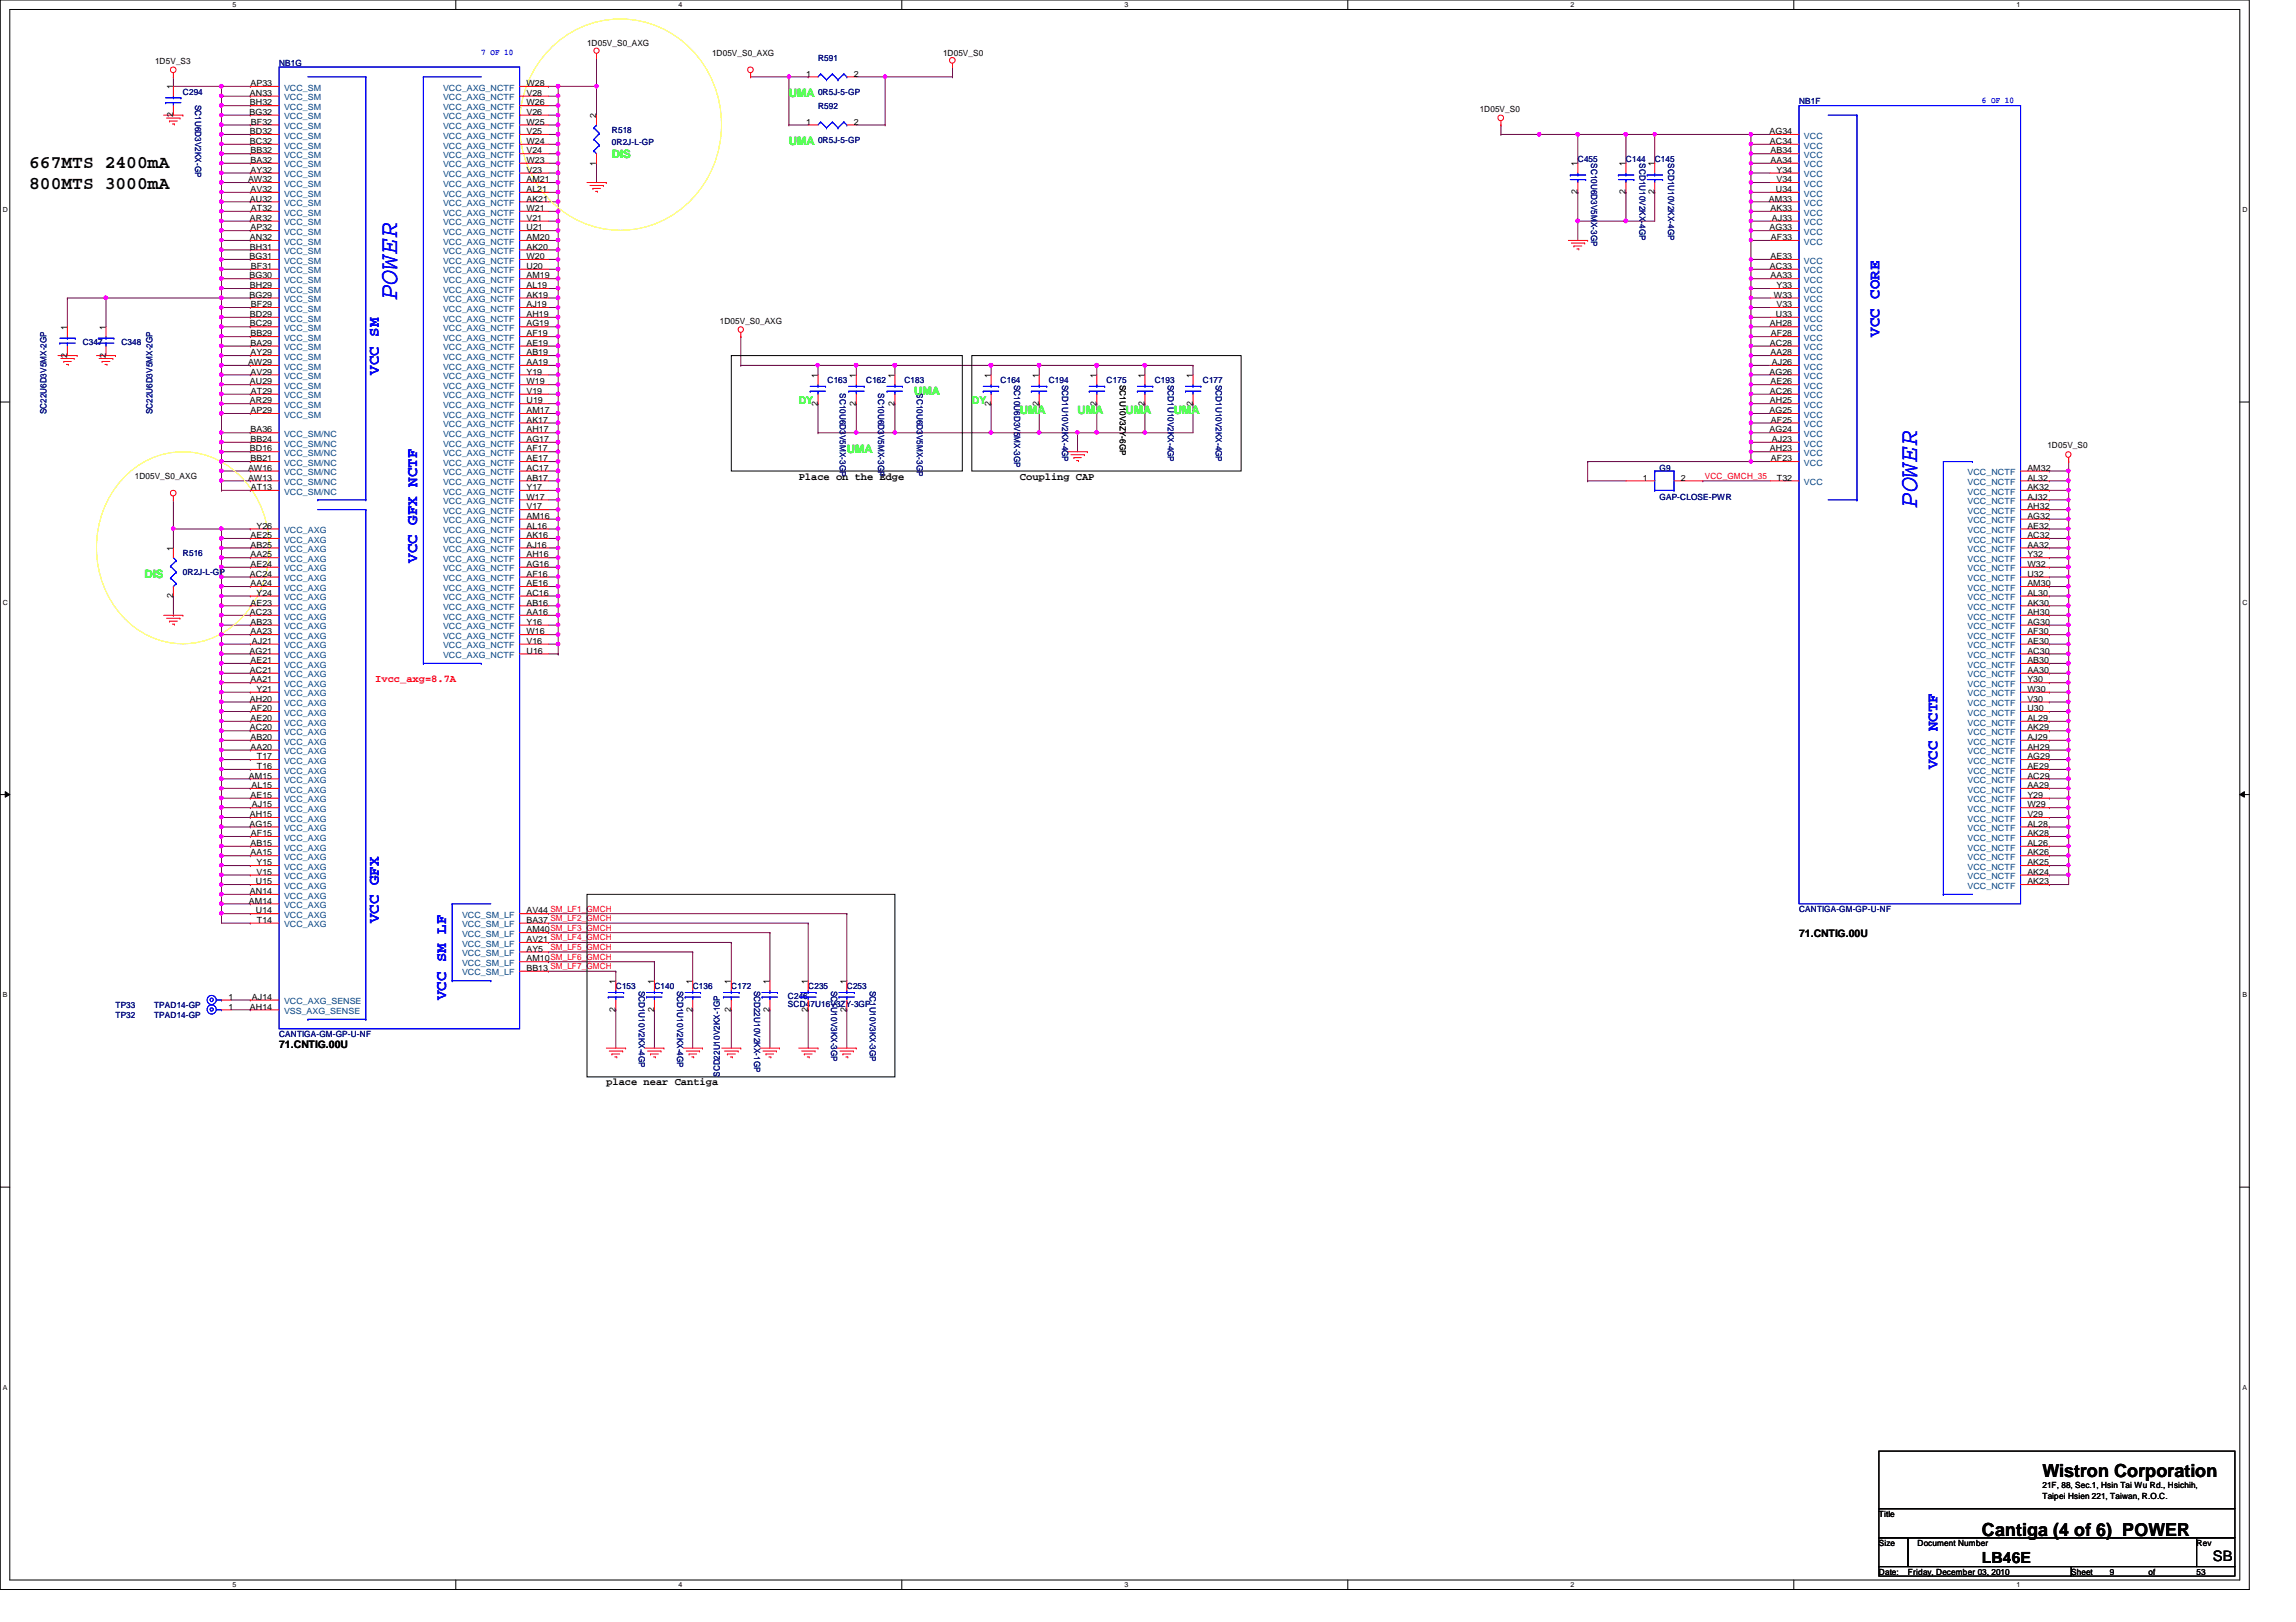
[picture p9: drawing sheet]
<svg xmlns="http://www.w3.org/2000/svg" width="297mm" height="210mm" viewBox="0 0 297 210" stroke-linecap="round" stroke-linejoin="round" font-family="sans-serif">
<defs><g id="words">
<g font-size="3.3" fill="#00f">
<text x="51.4" y="38.8" transform="rotate(-90 51.4 38.8)">POWER</text>
<text x="248" y="65.7" transform="rotate(-90 248 65.7)">POWER</text>
</g>
<g font-size="2.3">
<text x="3.8" y="21.8">667MTS 2400mA</text>
<text x="3.8" y="24.4">800MTS 3000mA</text>
<text x="264.2" y="191.2">Wistron Corporation</text>
<text x="256.4" y="198.8">Cantiga (4 of 6)_POWER</text>
</g>
<g font-size="2" fill="#00f">
<text x="243.2" y="43.6" transform="rotate(-90 243.2 43.6)">VCC CORE</text>
<text x="49" y="48.5" transform="rotate(-90 49 48.5)">VCC SM</text>
<text x="54" y="72.8" transform="rotate(-90 54 72.8)">VCC GFX NCTF</text>
<text x="250.7" y="99.6" transform="rotate(-90 250.7 99.6)">VCC NCTF</text>
<text x="49" y="119.5" transform="rotate(-90 49 119.5)">VCC GFX</text>
<text x="57.7" y="129.4" transform="rotate(-90 57.7 129.4)">VCC SM LF</text>
</g>
<text font-size="2" x="256.4" y="202.2">LB46E</text>
<text font-size="1.9" x="286.3" y="202.1">SB</text>
<g font-size="1.5" fill="#0f0">
<text x="102.1" y="12.5">UMA</text>
<text x="79.2" y="20.5">DIS</text>
<text x="102.1" y="18.8">UMA</text>
<text x="118.3" y="51.1">UMA</text>
<text x="131.9" y="53.6">UMA</text>
<text x="139.4" y="53.6">UMA</text>
<text x="145.6" y="53.6">UMA</text>
<text x="151.8" y="53.6">UMA</text>
<text x="109.6" y="58.6">UMA</text>
<text x="18.7" y="74.8">DIS</text>
</g>
<g font-size="1.4" fill="#0f0">
<text x="103.3" y="52.3">DY</text>
<text x="125.7" y="52.3">DY</text>
</g>
<g font-size="1.4">
<text x="103.3" y="62.1">Place on the Edge</text>
<text x="131.9" y="62.1">Coupling CAP</text>
<text x="232.7" y="121.2">71.CNTIG.00U</text>
<text x="36.1" y="135.7">71.CNTIG.00U</text>
<text x="78.4" y="140.5">place near Cantiga</text>
</g>
<text font-size="1.4" fill="#f00" x="48.6" y="88.2">Ivcc_axg=8.7A</text>
<g font-size="1.1">
<text x="20.1" y="8.3">1D5V_S3</text>
<text x="22.4" y="11.6" transform="rotate(-90 22.4 11.6)">1</text>
<text x="32.4" y="11.1">AP33</text>
<text x="68.1" y="11.1">W28</text>
<text x="75.9" y="6">1D05V_S0_AXG</text>
<text x="92.1" y="7.3">1D05V_S0_AXG</text>
<text x="104.3" y="9.9">1</text>
<text x="110.4" y="9.9">2</text>
<text x="122" y="7.3">1D05V_S0</text>
<text x="22.4" y="15.2" transform="rotate(-90 22.4 15.2)">2</text>
<text x="32.3" y="14.9">BG32</text>
<text x="32.3" y="17.4">BD32</text>
<text x="32.3" y="12.4">AN33</text>
<text x="32.3" y="13.6">BH32</text>
<text x="32.5" y="16.1">BF32</text>
<text x="68.1" y="12.4">V28</text>
<text x="68.1" y="13.6">W26</text>
<text x="68.1" y="14.9">V26</text>
<text x="68.1" y="16.1">W25</text>
<text x="68.1" y="17.4">V25</text>
<text x="77.1" y="15.3" transform="rotate(-90 77.1 15.3)">2</text>
<text x="104.3" y="16.1">1</text>
<text x="110.4" y="16.1">2</text>
<text x="191.4" y="14.5">1D05V_S0</text>
<text x="228.9" y="17.4">AG34</text>
<text x="32.1" y="23.6">AW32</text>
<text x="32.3" y="18.6">BC32</text>
<text x="32.4" y="22.4">AY32</text>
<text x="32.4" y="19.9">BB32</text>
<text x="32.4" y="21.1">BA32</text>
<text x="68.1" y="22.4">V23</text>
<text x="68.1" y="23.6">AM21</text>
<text x="68.1" y="18.6">W24</text>
<text x="68.1" y="19.9">V24</text>
<text x="68.1" y="21.1">W23</text>
<text x="77.1" y="21.4" transform="rotate(-90 77.1 21.4)">1</text>
<text x="204.1" y="21.5" transform="rotate(-90 204.1 21.5)">1</text>
<text x="210.3" y="21.5" transform="rotate(-90 210.3 21.5)">1</text>
<text x="214" y="21.5" transform="rotate(-90 214 21.5)">1</text>
<text x="229" y="18.6">AC34</text>
<text x="229.1" y="19.9">AB34</text>
<text x="229.1" y="21.1">AA34</text>
<text x="229.8" y="22.4">Y34</text>
<text x="229.8" y="23.6">V34</text>
<text x="32.3" y="26.1">AU32</text>
<text x="32.3" y="28.6">AR32</text>
<text x="32.4" y="24.8">AV32</text>
<text x="32.4" y="29.8">AP32</text>
<text x="32.5" y="27.3">AT32</text>
<text x="68.1" y="24.8">AL21</text>
<text x="68.1" y="26.1">AK21</text>
<text x="68.1" y="27.3">W21</text>
<text x="68.1" y="28.6">V21</text>
<text x="68.1" y="29.8">U21</text>
<text x="204.1" y="25.1" transform="rotate(-90 204.1 25.1)">2</text>
<text x="210.3" y="25.1" transform="rotate(-90 210.3 25.1)">2</text>
<text x="214" y="25.1" transform="rotate(-90 214 25.1)">2</text>
<text x="228.9" y="26.1">AM33</text>
<text x="228.9" y="29.8">AG33</text>
<text x="229.1" y="27.3">AK33</text>
<text x="229.2" y="28.6">AJ33</text>
<text x="229.7" y="24.8">U34</text>
<text x="32.3" y="33.5">BG31</text>
<text x="32.3" y="31.1">AN32</text>
<text x="32.3" y="32.3">BH31</text>
<text x="32.5" y="34.8">BF31</text>
<text x="68.1" y="31.1">AM20</text>
<text x="68.1" y="32.3">AK20</text>
<text x="68.1" y="33.5">W20</text>
<text x="68.1" y="34.8">U20</text>
<text x="229" y="34.8">AC33</text>
<text x="229.1" y="33.5">AE33</text>
<text x="229.1" y="31.1">AF33</text>
<text x="32.3" y="36">BG30</text>
<text x="32.3" y="38.5">BG29</text>
<text x="32.3" y="37.3">BH29</text>
<text x="32.3" y="41">BD29</text>
<text x="32.5" y="39.8">BF29</text>
<text x="68.1" y="36">AM19</text>
<text x="68.1" y="37.3">AL19</text>
<text x="68.1" y="38.5">AK19</text>
<text x="68.1" y="39.8">AJ19</text>
<text x="68.1" y="41">AH19</text>
<text x="93.1" y="41.9">1D05V_S0_AXG</text>
<text x="229.1" y="36">AA33</text>
<text x="229.5" y="38.5">W33</text>
<text x="229.7" y="41">U33</text>
<text x="229.8" y="37.3">Y33</text>
<text x="229.8" y="39.8">V33</text>
<text x="8.7" y="46.3" transform="rotate(-90 8.7 46.3)">2</text>
<text x="8.7" y="42.7" transform="rotate(-90 8.7 42.7)">1</text>
<text x="13.7" y="46.3" transform="rotate(-90 13.7 46.3)">2</text>
<text x="13.7" y="42.7" transform="rotate(-90 13.7 42.7)">1</text>
<text x="32.1" y="47.2">AW29</text>
<text x="32.3" y="42.2">BC29</text>
<text x="32.4" y="43.5">BB29</text>
<text x="32.4" y="44.7">BA29</text>
<text x="32.4" y="46">AY29</text>
<text x="68.1" y="42.2">AG19</text>
<text x="68.1" y="43.5">AF19</text>
<text x="68.1" y="44.7">AE19</text>
<text x="68.1" y="46">AB19</text>
<text x="68.1" y="47.2">AA19</text>
<text x="229" y="42.2">AH28</text>
<text x="229" y="44.7">AC28</text>
<text x="229.1" y="46">AA28</text>
<text x="229.1" y="43.5">AF28</text>
<text x="229.2" y="47.2">AJ26</text>
<text x="32.3" y="49.7">AU29</text>
<text x="32.3" y="52.2">AR29</text>
<text x="32.4" y="48.5">AV29</text>
<text x="32.4" y="53.5">AP29</text>
<text x="32.5" y="51">AT29</text>
<text x="68.1" y="48.5">Y19</text>
<text x="68.1" y="49.7">W19</text>
<text x="68.1" y="51">V19</text>
<text x="68.1" y="52.2">U19</text>
<text x="68.1" y="53.5">AM17</text>
<text x="105.8" y="52.5" transform="rotate(-90 105.8 52.5)">2</text>
<text x="105.8" y="48.9" transform="rotate(-90 105.8 48.9)">1</text>
<text x="110.7" y="52.5" transform="rotate(-90 110.7 52.5)">2</text>
<text x="110.7" y="48.9" transform="rotate(-90 110.7 48.9)">1</text>
<text x="115.7" y="52.5" transform="rotate(-90 115.7 52.5)">2</text>
<text x="115.7" y="48.9" transform="rotate(-90 115.7 48.9)">1</text>
<text x="128.2" y="52.5" transform="rotate(-90 128.2 52.5)">2</text>
<text x="128.2" y="48.9" transform="rotate(-90 128.2 48.9)">1</text>
<text x="134.4" y="52.5" transform="rotate(-90 134.4 52.5)">2</text>
<text x="134.4" y="48.9" transform="rotate(-90 134.4 48.9)">1</text>
<text x="141.9" y="52.5" transform="rotate(-90 141.9 52.5)">2</text>
<text x="141.9" y="48.9" transform="rotate(-90 141.9 48.9)">1</text>
<text x="144.9" y="49.8" transform="rotate(90 144.9 49.8)">SC1U10V3ZY-6GP</text>
<text x="148.1" y="52.5" transform="rotate(-90 148.1 52.5)">2</text>
<text x="148.1" y="48.9" transform="rotate(-90 148.1 48.9)">1</text>
<text x="154.3" y="52.5" transform="rotate(-90 154.3 52.5)">2</text>
<text x="154.3" y="48.9" transform="rotate(-90 154.3 48.9)">1</text>
<text x="228.9" y="48.5">AG26</text>
<text x="228.9" y="53.5">AG25</text>
<text x="229" y="51">AC26</text>
<text x="229" y="52.2">AH25</text>
<text x="229.1" y="49.7">AE26</text>
<text x="32.3" y="58.4">BD16</text>
<text x="32.4" y="56">BA36</text>
<text x="32.4" y="57.2">BB24</text>
<text x="32.4" y="59.7">BB21</text>
<text x="68.1" y="54.7">AK17</text>
<text x="68.1" y="56">AH17</text>
<text x="68.1" y="57.2">AG17</text>
<text x="68.1" y="58.4">AF17</text>
<text x="68.1" y="59.7">AE17</text>
<text x="228.9" y="56">AG24</text>
<text x="229" y="58.4">AH23</text>
<text x="229.1" y="54.7">AF25</text>
<text x="229.1" y="59.7">AF23</text>
<text x="229.2" y="57.2">AJ23</text>
<text x="264.9" y="58">1D05V_S0</text>
<text x="17.4" y="62">1D05V_S0_AXG</text>
<text x="32.1" y="60.9">AW16</text>
<text x="32.1" y="62.2">AW13</text>
<text x="32.5" y="63.4">AT13</text>
<text x="68.1" y="60.9">AC17</text>
<text x="68.1" y="62.2">AB17</text>
<text x="68.1" y="63.4">Y17</text>
<text x="68.1" y="64.6">W17</text>
<text x="68.1" y="65.9">V17</text>
<text x="212.6" y="62.2">1</text>
<text x="217.5" y="62.2">2</text>
<text x="229.9" y="62.2">T32</text>
<text x="262.3" y="60.9">AM32</text>
<text x="262.3" y="62.2">AL32</text>
<text x="262.3" y="63.4">AK32</text>
<text x="262.3" y="64.6">AJ32</text>
<text x="262.3" y="65.9">AH32</text>
<text x="22.4" y="71.3" transform="rotate(-90 22.4 71.3)">1</text>
<text x="32.4" y="69.6">AE25</text>
<text x="32.4" y="70.9">AB25</text>
<text x="33.2" y="68.4">Y26</text>
<text x="68.1" y="67.1">AM16</text>
<text x="68.1" y="68.4">AL16</text>
<text x="68.1" y="69.6">AK16</text>
<text x="68.1" y="70.9">AJ16</text>
<text x="262.3" y="70.9">AA32</text>
<text x="262.3" y="67.1">AG32</text>
<text x="262.3" y="68.4">AE32</text>
<text x="262.3" y="69.6">AC32</text>
<text x="22.4" y="77.4" transform="rotate(-90 22.4 77.4)">2</text>
<text x="32.3" y="74.6">AC24</text>
<text x="32.4" y="72.1">AA25</text>
<text x="32.4" y="73.4">AE24</text>
<text x="32.4" y="75.9">AA24</text>
<text x="33.2" y="77.1">Y24</text>
<text x="68.1" y="72.1">AH16</text>
<text x="68.1" y="73.4">AG16</text>
<text x="68.1" y="74.6">AF16</text>
<text x="68.1" y="75.9">AE16</text>
<text x="68.1" y="77.1">AC16</text>
<text x="262.3" y="72.1">Y32</text>
<text x="262.3" y="73.4">W32</text>
<text x="262.3" y="74.6">U32</text>
<text x="262.3" y="75.9">AM30</text>
<text x="262.3" y="77.1">AL30</text>
<text x="32.3" y="79.6">AC23</text>
<text x="32.4" y="78.4">AE23</text>
<text x="32.4" y="80.9">AB23</text>
<text x="32.4" y="82.1">AA23</text>
<text x="32.6" y="83.3">AJ21</text>
<text x="68.1" y="78.4">AB16</text>
<text x="68.1" y="79.6">AA16</text>
<text x="68.1" y="80.9">Y16</text>
<text x="68.1" y="82.1">W16</text>
<text x="68.1" y="83.3">V16</text>
<text x="262.3" y="78.4">AK30</text>
<text x="262.3" y="80.9">AG30</text>
<text x="262.3" y="82.1">AF30</text>
<text x="262.3" y="83.3">AE30</text>
<text x="262.3" y="79.6">AH30</text>
<text x="32.3" y="84.6">AG21</text>
<text x="32.3" y="87.1">AC21</text>
<text x="32.4" y="85.8">AE21</text>
<text x="32.4" y="88.3">AA21</text>
<text x="33.2" y="89.5">Y21</text>
<text x="68.1" y="84.6">U16</text>
<text x="262.3" y="84.6">AC30</text>
<text x="262.3" y="89.5">W30</text>
<text x="262.3" y="85.8">AB30</text>
<text x="262.3" y="87.1">AA30</text>
<text x="262.3" y="88.3">Y30</text>
<text x="32.3" y="90.8">AH20</text>
<text x="32.3" y="94.5">AC20</text>
<text x="32.4" y="93.3">AE20</text>
<text x="32.4" y="95.8">AB20</text>
<text x="32.5" y="92">AF20</text>
<text x="262.3" y="95.8">AJ29</text>
<text x="262.3" y="90.8">V30</text>
<text x="262.3" y="92">U30</text>
<text x="262.3" y="93.3">AL29</text>
<text x="262.3" y="94.5">AK29</text>
<text x="32.2" y="100.8">AM15</text>
<text x="32.4" y="97">AA20</text>
<text x="32.6" y="102">AL15</text>
<text x="33.2" y="98.3">T17</text>
<text x="33.2" y="99.5">T16</text>
<text x="262.3" y="97">AH29</text>
<text x="262.3" y="98.3">AG29</text>
<text x="262.3" y="99.5">AE29</text>
<text x="262.3" y="100.8">AC29</text>
<text x="262.3" y="102">AA29</text>
<text x="32.3" y="107">AG15</text>
<text x="32.3" y="105.7">AH15</text>
<text x="32.4" y="103.3">AE15</text>
<text x="32.6" y="104.5">AJ15</text>
<text x="262.3" y="107">AL28</text>
<text x="262.3" y="103.3">Y29</text>
<text x="262.3" y="104.5">W29</text>
<text x="262.3" y="105.7">V29</text>
<text x="32.4" y="109.5">AB15</text>
<text x="32.4" y="110.7">AA15</text>
<text x="32.5" y="108.2">AF15</text>
<text x="33.2" y="112">Y15</text>
<text x="33.2" y="113.2">V15</text>
<text x="262.3" y="112">AK25</text>
<text x="262.3" y="108.2">AK28</text>
<text x="262.3" y="109.5">AL26</text>
<text x="262.3" y="110.7">AK26</text>
<text x="262.3" y="113.2">AK24</text>
<text x="32.2" y="116.9">AM14</text>
<text x="32.3" y="115.7">AN14</text>
<text x="33.1" y="114.4">U15</text>
<text x="33.1" y="118.2">U14</text>
<text x="33.2" y="119.4">T14</text>
<text x="68.1" y="118.2">AV44 SM_LF1_GMCH</text>
<text x="68.1" y="119.4">BA37 SM_LF2_GMCH</text>
<text x="262.3" y="114.4">AK23</text>
<text x="68.1" y="120.6">AM40SM_LF3_GMCH</text>
<text x="68.1" y="121.9">AV21 SM_LF4_GMCH</text>
<text x="68.1" y="123.1">AY5</text>
<text x="68.1" y="124.4">AM10SM_LF6_GMCH</text>
<text x="68.1" y="125.6">BB13 SM_LF7_GMCH</text>
<text x="29.5" y="129.4">1</text>
<text x="29.5" y="130.6">1</text>
<text x="32.3" y="130.6">AH14</text>
<text x="32.6" y="129.4">AJ14</text>
<text x="79.6" y="130.9" transform="rotate(-90 79.6 130.9)">2</text>
<text x="79.6" y="127.3" transform="rotate(-90 79.6 127.3)">1</text>
<text x="84.6" y="130.9" transform="rotate(-90 84.6 130.9)">2</text>
<text x="84.6" y="127.3" transform="rotate(-90 84.6 127.3)">1</text>
<text x="89.6" y="130.9" transform="rotate(-90 89.6 130.9)">2</text>
<text x="89.6" y="127.3" transform="rotate(-90 89.6 127.3)">1</text>
<text x="94.6" y="130.9" transform="rotate(-90 94.6 130.9)">2</text>
<text x="94.6" y="127.3" transform="rotate(-90 94.6 127.3)">1</text>
<text x="99.6" y="130.9" transform="rotate(-90 99.6 130.9)">2</text>
<text x="99.6" y="127.3" transform="rotate(-90 99.6 127.3)">1</text>
<text x="104.5" y="130.9" transform="rotate(-90 104.5 130.9)">2</text>
<text x="104.5" y="127.3" transform="rotate(-90 104.5 127.3)">1</text>
<text x="109.5" y="130.9" transform="rotate(-90 109.5 130.9)">2</text>
<text x="109.5" y="127.3" transform="rotate(-90 109.5 127.3)">1</text>
<text x="243.1" y="196.3">Title</text>
<text x="264.2" y="192.6">21F, 88, Sec.1, Hsin Tai Wu Rd., Hsichih,</text>
<text x="264.2" y="193.9">Taipei Hsien 221, Taiwan, R.O.C.</text>
<text x="243.1" y="200.1">Size</text>
<text x="243.1" y="203.8">Date:</text>
<text x="246.8" y="203.8">Friday, December 03, 2010</text>
<text x="248.1" y="200.1">Document Number</text>
<text x="268" y="203.8">Sheet</text>
<text x="273" y="203.8">9</text>
<text x="278" y="203.8">of</text>
<text x="284.2" y="203.8">53</text>
<text x="284.2" y="200.1">Rev</text>
</g>
<g font-size="1.1" fill="#000080">
<text x="36.1" y="8.5">NB1G</text>
<text x="105.8" y="7.9">R591</text>
<text x="23.7" y="12.2">C294</text>
<text x="25.3" y="13.5" transform="rotate(90 25.3 13.5)">SC1U6D3V2KX-GP</text>
<text x="79.2" y="17.2">R518</text>
<text x="105.8" y="12.2">0R5J-5-GP</text>
<text x="105.8" y="14.1">R592</text>
<text x="232.7" y="13.5">NB1F</text>
<text x="79.2" y="18.7">0R2J-L-GP</text>
<text x="105.8" y="18.5">0R5J-5-GP</text>
<text x="204.1" y="21">C455</text>
<text x="205.9" y="21.1" transform="rotate(90 205.9 21.1)">SC10U6D3V5MX-3GP</text>
<text x="210.4" y="21">C144</text>
<text x="212.1" y="21.1" transform="rotate(90 212.1 21.1)">SCD1U10V2KX-4GP</text>
<text x="214.1" y="21">C145</text>
<text x="215.8" y="21.1" transform="rotate(90 215.8 21.1)">SCD1U10V2KX-4GP</text>
<text x="10.7" y="44.6">C347</text>
<text x="15.7" y="44.6">C348</text>
<text x="6" y="53.6" transform="rotate(-90 6 53.6)">SC22U6D3V5MX-2GP</text>
<text x="19.7" y="53.6" transform="rotate(-90 19.7 53.6)">SC22U6D3V5MX-2GP</text>
<text x="107.1" y="49.6">C163</text>
<text x="108.7" y="50.9" transform="rotate(90 108.7 50.9)">SC10U6D3V5MX-3GP</text>
<text x="112.1" y="49.6">C162</text>
<text x="113.6" y="50.9" transform="rotate(90 113.6 50.9)">SC10U6D3V5MX-3GP</text>
<text x="117" y="49.6">C183</text>
<text x="118.6" y="50.9" transform="rotate(90 118.6 50.9)">SC10U6D3V5MX-3GP</text>
<text x="129.5" y="49.6">C164</text>
<text x="131.2" y="49.8" transform="rotate(90 131.2 49.8)">SC10U6D3V5MX-3GP</text>
<text x="135.7" y="49.6">C194</text>
<text x="137.4" y="49.8" transform="rotate(90 137.4 49.8)">SCD1U10V2KX-4GP</text>
<text x="143.2" y="49.6">C175</text>
<text x="149.4" y="49.6">C193</text>
<text x="151.1" y="49.8" transform="rotate(90 151.1 49.8)">SCD1U10V2KX-4GP</text>
<text x="155.6" y="49.6">C177</text>
<text x="157.3" y="49.8" transform="rotate(90 157.3 49.8)">SCD1U10V2KX-4GP</text>
<text x="214.7" y="60.9">G9</text>
<text x="214.7" y="64.6">GAP-CLOSE-PWR</text>
<text x="23.7" y="72">R516</text>
<text x="23.7" y="74.5">0R2J-L-GP</text>
<text x="232.7" y="118">CANTIGA-GM-GP-U-NF</text>
<text x="14.9" y="130.5">TP33</text>
<text x="14.9" y="131.7">TP32</text>
<text x="19.9" y="130.5">TPAD14-GP</text>
<text x="19.9" y="131.7">TPAD14-GP</text>
<text x="79.7" y="128">C153</text>
<text x="82.6" y="128.2" transform="rotate(90 82.6 128.2)">SCD1U10V2KX-4GP</text>
<text x="84.7" y="128">C140</text>
<text x="87.6" y="128.2" transform="rotate(90 87.6 128.2)">SCD1U10V2KX-4GP</text>
<text x="89.6" y="128">C136</text>
<text x="94.6" y="128">C172</text>
<text x="97.6" y="128.2" transform="rotate(90 97.6 128.2)">SCD22U10V2KX-1GP</text>
<text x="101.9" y="129.2">C246</text>
<text x="101.9" y="130.3">SCD47U16V3ZY-3GP</text>
<text x="104.6" y="128">C235</text>
<text x="107.5" y="128.2" transform="rotate(90 107.5 128.2)">SC1U10V3KX-3GP</text>
<text x="109.6" y="128">C253</text>
<text x="112.5" y="128.2" transform="rotate(90 112.5 128.2)">SC1U10V3KX-3GP</text>
<text x="36.1" y="134.2">CANTIGA-GM-GP-U-NF</text>
<text x="93.1" y="139.4" transform="rotate(-90 93.1 139.4)">SCD22U10V2KX-1GP</text>
</g>
<g font-size="1.1" fill="#004080">
<text x="36.7" y="11.7">VCC_SM</text>
<text x="57.3" y="11.7">VCC_AXG_NCTF</text>
<text x="36.7" y="17.9">VCC_SM</text>
<text x="36.7" y="13">VCC_SM</text>
<text x="36.7" y="14.2">VCC_SM</text>
<text x="36.7" y="15.5">VCC_SM</text>
<text x="36.7" y="16.7">VCC_SM</text>
<text x="57.3" y="13">VCC_AXG_NCTF</text>
<text x="57.3" y="14.2">VCC_AXG_NCTF</text>
<text x="57.3" y="15.5">VCC_AXG_NCTF</text>
<text x="57.3" y="16.7">VCC_AXG_NCTF</text>
<text x="57.3" y="17.9">VCC_AXG_NCTF</text>
<text x="233.4" y="17.9">VCC</text>
<text x="36.7" y="22.9">VCC_SM</text>
<text x="36.7" y="19.2">VCC_SM</text>
<text x="36.7" y="20.4">VCC_SM</text>
<text x="36.7" y="21.7">VCC_SM</text>
<text x="57.3" y="22.9">VCC_AXG_NCTF</text>
<text x="57.3" y="19.2">VCC_AXG_NCTF</text>
<text x="57.3" y="20.4">VCC_AXG_NCTF</text>
<text x="57.3" y="21.7">VCC_AXG_NCTF</text>
<text x="233.4" y="19.2">VCC</text>
<text x="233.4" y="20.4">VCC</text>
<text x="233.4" y="21.7">VCC</text>
<text x="233.4" y="22.9">VCC</text>
<text x="36.7" y="24.2">VCC_SM</text>
<text x="36.7" y="25.4">VCC_SM</text>
<text x="36.7" y="26.7">VCC_SM</text>
<text x="36.7" y="27.9">VCC_SM</text>
<text x="36.7" y="29.2">VCC_SM</text>
<text x="57.3" y="24.2">VCC_AXG_NCTF</text>
<text x="57.3" y="25.4">VCC_AXG_NCTF</text>
<text x="57.3" y="26.7">VCC_AXG_NCTF</text>
<text x="57.3" y="27.9">VCC_AXG_NCTF</text>
<text x="57.3" y="29.2">VCC_AXG_NCTF</text>
<text x="233.4" y="24.2">VCC</text>
<text x="233.4" y="25.4">VCC</text>
<text x="233.4" y="26.7">VCC</text>
<text x="233.4" y="27.9">VCC</text>
<text x="233.4" y="29.2">VCC</text>
<text x="36.7" y="35.4">VCC_SM</text>
<text x="36.7" y="30.4">VCC_SM</text>
<text x="36.7" y="31.7">VCC_SM</text>
<text x="36.7" y="32.9">VCC_SM</text>
<text x="36.7" y="34.1">VCC_SM</text>
<text x="57.3" y="30.4">VCC_AXG_NCTF</text>
<text x="57.3" y="31.7">VCC_AXG_NCTF</text>
<text x="57.3" y="32.9">VCC_AXG_NCTF</text>
<text x="57.3" y="34.1">VCC_AXG_NCTF</text>
<text x="57.3" y="35.4">VCC_AXG_NCTF</text>
<text x="233.4" y="30.4">VCC</text>
<text x="233.4" y="31.7">VCC</text>
<text x="233.4" y="34.1">VCC</text>
<text x="233.4" y="35.4">VCC</text>
<text x="36.7" y="36.6">VCC_SM</text>
<text x="36.7" y="37.9">VCC_SM</text>
<text x="36.7" y="39.1">VCC_SM</text>
<text x="36.7" y="40.3">VCC_SM</text>
<text x="36.7" y="41.6">VCC_SM</text>
<text x="57.3" y="36.6">VCC_AXG_NCTF</text>
<text x="57.3" y="37.9">VCC_AXG_NCTF</text>
<text x="57.3" y="39.1">VCC_AXG_NCTF</text>
<text x="57.3" y="40.3">VCC_AXG_NCTF</text>
<text x="57.3" y="41.6">VCC_AXG_NCTF</text>
<text x="233.4" y="36.6">VCC</text>
<text x="233.4" y="37.9">VCC</text>
<text x="233.4" y="39.1">VCC</text>
<text x="233.4" y="40.3">VCC</text>
<text x="233.4" y="41.6">VCC</text>
<text x="36.7" y="47.8">VCC_SM</text>
<text x="36.7" y="42.8">VCC_SM</text>
<text x="36.7" y="44.1">VCC_SM</text>
<text x="36.7" y="45.3">VCC_SM</text>
<text x="36.7" y="46.6">VCC_SM</text>
<text x="57.3" y="42.8">VCC_AXG_NCTF</text>
<text x="57.3" y="44.1">VCC_AXG_NCTF</text>
<text x="57.3" y="45.3">VCC_AXG_NCTF</text>
<text x="57.3" y="46.6">VCC_AXG_NCTF</text>
<text x="57.3" y="47.8">VCC_AXG_NCTF</text>
<text x="233.4" y="42.8">VCC</text>
<text x="233.4" y="44.1">VCC</text>
<text x="233.4" y="45.3">VCC</text>
<text x="233.4" y="46.6">VCC</text>
<text x="233.4" y="47.8">VCC</text>
<text x="36.7" y="49.1">VCC_SM</text>
<text x="36.7" y="50.3">VCC_SM</text>
<text x="36.7" y="51.6">VCC_SM</text>
<text x="36.7" y="52.8">VCC_SM</text>
<text x="57.3" y="49.1">VCC_AXG_NCTF</text>
<text x="57.3" y="50.3">VCC_AXG_NCTF</text>
<text x="57.3" y="51.6">VCC_AXG_NCTF</text>
<text x="57.3" y="52.8">VCC_AXG_NCTF</text>
<text x="233.4" y="49.1">VCC</text>
<text x="233.4" y="50.3">VCC</text>
<text x="233.4" y="51.6">VCC</text>
<text x="233.4" y="52.8">VCC</text>
<text x="36.7" y="54.1">VCC_SM</text>
<text x="36.7" y="56.6">VCC_SM/NC</text>
<text x="36.7" y="57.8">VCC_SM/NC</text>
<text x="36.7" y="59">VCC_SM/NC</text>
<text x="57.3" y="54.1">VCC_AXG_NCTF</text>
<text x="57.3" y="55.3">VCC_AXG_NCTF</text>
<text x="57.3" y="56.6">VCC_AXG_NCTF</text>
<text x="57.3" y="57.8">VCC_AXG_NCTF</text>
<text x="57.3" y="59">VCC_AXG_NCTF</text>
<text x="233.4" y="54.1">VCC</text>
<text x="233.4" y="55.3">VCC</text>
<text x="233.4" y="56.6">VCC</text>
<text x="233.4" y="57.8">VCC</text>
<text x="233.4" y="59">VCC</text>
<text x="36.7" y="60.3">VCC_SM/NC</text>
<text x="36.7" y="61.5">VCC_SM/NC</text>
<text x="36.7" y="62.8">VCC_SM/NC</text>
<text x="36.7" y="64">VCC_SM/NC</text>
<text x="57.3" y="60.3">VCC_AXG_NCTF</text>
<text x="57.3" y="61.5">VCC_AXG_NCTF</text>
<text x="57.3" y="62.8">VCC_AXG_NCTF</text>
<text x="57.3" y="64">VCC_AXG_NCTF</text>
<text x="57.3" y="65.2">VCC_AXG_NCTF</text>
<text x="233.4" y="60.3">VCC</text>
<text x="233.4" y="62.8">VCC</text>
<text x="254.5" y="61.5">VCC_NCTF</text>
<text x="254.5" y="62.8">VCC_NCTF</text>
<text x="254.5" y="64">VCC_NCTF</text>
<text x="254.5" y="65.2">VCC_NCTF</text>
<text x="36.7" y="69">VCC_AXG</text>
<text x="36.7" y="70.2">VCC_AXG</text>
<text x="36.7" y="71.5">VCC_AXG</text>
<text x="57.3" y="66.5">VCC_AXG_NCTF</text>
<text x="57.3" y="67.7">VCC_AXG_NCTF</text>
<text x="57.3" y="69">VCC_AXG_NCTF</text>
<text x="57.3" y="70.2">VCC_AXG_NCTF</text>
<text x="57.3" y="71.5">VCC_AXG_NCTF</text>
<text x="254.5" y="71.5">VCC_NCTF</text>
<text x="254.5" y="66.5">VCC_NCTF</text>
<text x="254.5" y="67.7">VCC_NCTF</text>
<text x="254.5" y="69">VCC_NCTF</text>
<text x="254.5" y="70.2">VCC_NCTF</text>
<text x="36.7" y="72.7">VCC_AXG</text>
<text x="36.7" y="74">VCC_AXG</text>
<text x="36.7" y="75.2">VCC_AXG</text>
<text x="36.7" y="76.5">VCC_AXG</text>
<text x="36.7" y="77.7">VCC_AXG</text>
<text x="57.3" y="72.7">VCC_AXG_NCTF</text>
<text x="57.3" y="74">VCC_AXG_NCTF</text>
<text x="57.3" y="75.2">VCC_AXG_NCTF</text>
<text x="57.3" y="76.5">VCC_AXG_NCTF</text>
<text x="57.3" y="77.7">VCC_AXG_NCTF</text>
<text x="254.5" y="72.7">VCC_NCTF</text>
<text x="254.5" y="74">VCC_NCTF</text>
<text x="254.5" y="75.2">VCC_NCTF</text>
<text x="254.5" y="76.5">VCC_NCTF</text>
<text x="254.5" y="77.7">VCC_NCTF</text>
<text x="36.7" y="79">VCC_AXG</text>
<text x="36.7" y="80.2">VCC_AXG</text>
<text x="36.7" y="81.4">VCC_AXG</text>
<text x="36.7" y="82.7">VCC_AXG</text>
<text x="36.7" y="83.9">VCC_AXG</text>
<text x="57.3" y="79">VCC_AXG_NCTF</text>
<text x="57.3" y="80.2">VCC_AXG_NCTF</text>
<text x="57.3" y="81.4">VCC_AXG_NCTF</text>
<text x="57.3" y="82.7">VCC_AXG_NCTF</text>
<text x="57.3" y="83.9">VCC_AXG_NCTF</text>
<text x="254.5" y="79">VCC_NCTF</text>
<text x="254.5" y="81.4">VCC_NCTF</text>
<text x="254.5" y="82.7">VCC_NCTF</text>
<text x="254.5" y="83.9">VCC_NCTF</text>
<text x="254.5" y="80.2">VCC_NCTF</text>
<text x="36.7" y="85.2">VCC_AXG</text>
<text x="36.7" y="86.4">VCC_AXG</text>
<text x="36.7" y="87.7">VCC_AXG</text>
<text x="36.7" y="88.9">VCC_AXG</text>
<text x="57.3" y="85.2">VCC_AXG_NCTF</text>
<text x="254.5" y="85.2">VCC_NCTF</text>
<text x="254.5" y="86.4">VCC_NCTF</text>
<text x="254.5" y="87.7">VCC_NCTF</text>
<text x="254.5" y="88.9">VCC_NCTF</text>
<text x="36.7" y="90.1">VCC_AXG</text>
<text x="36.7" y="91.4">VCC_AXG</text>
<text x="36.7" y="92.6">VCC_AXG</text>
<text x="36.7" y="93.9">VCC_AXG</text>
<text x="36.7" y="95.1">VCC_AXG</text>
<text x="254.5" y="90.1">VCC_NCTF</text>
<text x="254.5" y="91.4">VCC_NCTF</text>
<text x="254.5" y="92.6">VCC_NCTF</text>
<text x="254.5" y="93.9">VCC_NCTF</text>
<text x="254.5" y="95.1">VCC_NCTF</text>
<text x="36.7" y="96.4">VCC_AXG</text>
<text x="36.7" y="97.6">VCC_AXG</text>
<text x="36.7" y="98.8">VCC_AXG</text>
<text x="36.7" y="101.3">VCC_AXG</text>
<text x="36.7" y="100.1">VCC_AXG</text>
<text x="254.5" y="96.4">VCC_NCTF</text>
<text x="254.5" y="97.6">VCC_NCTF</text>
<text x="254.5" y="98.8">VCC_NCTF</text>
<text x="254.5" y="100.1">VCC_NCTF</text>
<text x="254.5" y="101.3">VCC_NCTF</text>
<text x="36.7" y="102.6">VCC_AXG</text>
<text x="36.7" y="105.1">VCC_AXG</text>
<text x="36.7" y="106.3">VCC_AXG</text>
<text x="36.7" y="107.6">VCC_AXG</text>
<text x="36.7" y="103.8">VCC_AXG</text>
<text x="254.5" y="107.6">VCC_NCTF</text>
<text x="254.5" y="102.6">VCC_NCTF</text>
<text x="254.5" y="103.8">VCC_NCTF</text>
<text x="254.5" y="105.1">VCC_NCTF</text>
<text x="254.5" y="106.3">VCC_NCTF</text>
<text x="36.7" y="108.8">VCC_AXG</text>
<text x="36.7" y="110.1">VCC_AXG</text>
<text x="36.7" y="111.3">VCC_AXG</text>
<text x="36.7" y="112.6">VCC_AXG</text>
<text x="36.7" y="113.8">VCC_AXG</text>
<text x="254.5" y="112.6">VCC_NCTF</text>
<text x="254.5" y="108.8">VCC_NCTF</text>
<text x="254.5" y="110.1">VCC_NCTF</text>
<text x="254.5" y="111.3">VCC_NCTF</text>
<text x="254.5" y="113.8">VCC_NCTF</text>
<text x="36.7" y="115">VCC_AXG</text>
<text x="36.7" y="116.3">VCC_AXG</text>
<text x="36.7" y="117.5">VCC_AXG</text>
<text x="36.7" y="118.8">VCC_AXG</text>
<text x="59.8" y="118.8">VCC_SM_LF</text>
<text x="254.5" y="115">VCC_NCTF</text>
<text x="36.7" y="120">VCC_AXG</text>
<text x="59.8" y="120">VCC_SM_LF</text>
<text x="59.8" y="121.2">VCC_SM_LF</text>
<text x="59.8" y="122.5">VCC_SM_LF</text>
<text x="59.8" y="123.7">VCC_SM_LF</text>
<text x="59.8" y="125">VCC_SM_LF</text>
<text x="36.7" y="130">VCC_AXG_SENSE</text>
<text x="36.7" y="131.2">VSS_AXG_SENSE</text>
<text x="59.8" y="126.2">VCC_SM_LF</text>
</g>
<g font-size="1.1" fill="#00f">
<text x="62.3" y="7.2">7 OF 10</text>
<text x="256.4" y="13.4">6 OF 10</text>
</g>
<g font-size="1.1" fill="#f00">
<text x="220.6" y="62">VCC_GMCH_35</text>
<text x="71.2" y="122.9">SM_LF5_GMCH</text>
</g>
<g font-size=".9">
<text x="30.1" y=".9">5</text>
<text x="87.8" y=".9">4</text>
<text x="145.5" y=".9">3</text>
<text x="203.2" y=".9">2</text>
<text x="260.9" y=".9">1</text>
<text x=".4" y="27.4">D</text>
<text x="290.1" y="27.4">D</text>
<text x=".4" y="78.2">C</text>
<text x="290.1" y="78.2">C</text>
<text x=".4" y="129">B</text>
<text x="290.1" y="129">B</text>
<text x=".4" y="179.8">A</text>
<text x="290.1" y="179.8">A</text>
<text x="30.1" y="205.4">5</text>
<text x="87.8" y="205.4">4</text>
<text x="145.5" y="205.4">3</text>
<text x="203.2" y="205.4">2</text>
<text x="260.9" y="205.4">1</text>
</g>
</g></defs>
<path d="M0 0h291v205.7h-291zM1.3 1.2h288.5v203.3h-288.5z" fill="none" stroke="#000" stroke-width=".13"/>
<g fill="#fff">
<path d="M30.1 .1h.5v1h-.5z"/>
<path d="M30.1 204.6h.5v1h-.5z"/>
</g>
<path d="M59 0v1.2M59 204.5v1.2" fill="none" stroke="#000" stroke-width=".13"/>
<g fill="#fff">
<path d="M87.8 .1h.5v1h-.5z"/>
<path d="M87.8 204.6h.5v1h-.5z"/>
</g>
<path d="M116.7 0v1.2M116.7 204.5v1.2" fill="none" stroke="#000" stroke-width=".13"/>
<g fill="#fff">
<path d="M145.5 .1h.5v1h-.5z"/>
<path d="M145.5 204.6h.5v1h-.5z"/>
</g>
<path d="M174.4 0v1.2M174.4 204.5v1.2" fill="none" stroke="#000" stroke-width=".13"/>
<g fill="#fff">
<path d="M203.2 .1h.5v1h-.5z"/>
<path d="M203.2 204.6h.5v1h-.5z"/>
</g>
<path d="M232.1 0v1.2M232.1 204.5v1.2" fill="none" stroke="#000" stroke-width=".13"/>
<g fill="#fff">
<path d="M260.9 .1h.5v1h-.5z"/>
<path d="M260.9 204.6h.5v1h-.5z"/>
<path d="M.4 26.6h.6v1h-.6z"/>
<path d="M290.1 26.6h.6v1h-.6z"/>
<path d="M.4 77.4h.6v1h-.6z"/>
<path d="M290.1 77.4h.6v1h-.6z"/>
</g>
<path d="M0 52h1.3M289.8 52h1.2" fill="none" stroke="#000" stroke-width=".13"/>
<g fill="#fff">
<path d="M.4 128.2h.6v1h-.6z"/>
<path d="M290.1 128.2h.6v1h-.6z"/>
</g>
<path d="M0 102.8h1.3M.7 102.4l.6 .4-.6 .4zM289.8 102.8l.6-.4v.8zM289.8 102.8h1.2" fill="none" stroke="#000" stroke-width=".13"/>
<path d="M.7 102.4l.6 .4-.6 .4zM289.8 102.8l.6-.4v.8z" fill="#000"/>
<g fill="#fff">
<path d="M.4 179h.5v1h-.5z"/>
<path d="M290.1 179h.6v1h-.6z"/>
</g>
<path d="M0 153.6h1.3M289.8 153.6h1.2" fill="none" stroke="#000" stroke-width=".13"/>
<path d="M22.4 11.2h.1M22.4 9.9v1.3M22.4 11.2h6.3M28.7 11.2h.1M28.7 12.4h.1M28.7 11.2v1.2" fill="none" stroke="#800040" stroke-width=".13"/>
<path d="M28.5 11h.3l.1 .1-.1 .2-.2 .1-.1-.1z" fill-rule="evenodd" fill="#f0f"/>
<path d="M28.5 11h.3l.1 .1-.1 .2-.2 .1-.1-.1z" fill="none" stroke="#f0f" stroke-width=".13"/>
<path d="M28.5 12.3h.3l.1 .1-.1 .1-.2 .1-.1-.1z" fill-rule="evenodd" fill="#f0f"/>
<path d="M28.5 12.3h.3l.1 .1-.1 .1-.2 .1-.1-.1z" fill="none" stroke="#f0f" stroke-width=".13"/>
<g fill="none" stroke="#800040" stroke-width=".13">
<path d="M28.7 13.7h.1M28.7 11.2h3.7M28.7 13.7h3.7M28.7 14.9h3.7M28.7 16.2h3.7M28.7 17.4h3.7M28.7 18.7h3.7M28.7 19.9h3.7M32.4 11.2h.1M32.4 12.4h.1M32.4 13.7h.1M32.4 14.9h.1"/>
<path d="M32.4 16.2h.1M32.4 17.4h.1M32.4 18.7h.1M32.4 19.9h.1M32.4 12.4h-3.7v1.3M28.7 21.1h3.7M28.7 22.4h3.7M28.7 23.6h3.7M28.7 24.9h3.7M32.4 21.1h.1M32.4 22.4h.1M32.4 23.6h.1"/>
<path d="M32.4 24.9h.1M28.7 63.5h3.7M32.4 63.5h.1"/>
</g>
<path d="M28.5 24.7h.3l.1 .1-.1 .2-.2 .1-.1-.1z" fill-rule="evenodd" fill="#f0f"/>
<path d="M28.5 24.7h.3l.1 .1-.1 .2-.2 .1-.1-.1z" fill="none" stroke="#f0f" stroke-width=".13"/>
<path d="M28.7 26.1h3.7M28.7 27.3h3.7M28.7 28.6h3.7M28.7 29.8h3.7M28.7 31.1h3.7M32.4 26.1h.1M32.4 27.3h.1M32.4 28.6h.1M32.4 29.8h.1M32.4 31.1h.1" fill="none" stroke="#800040" stroke-width=".13"/>
<path d="M28.5 30.9h.3l.1 .2-.1 .1-.2 .1-.1-.1z" fill-rule="evenodd" fill="#f0f"/>
<path d="M28.5 30.9h.3l.1 .2-.1 .1-.2 .1-.1-.1z" fill="none" stroke="#f0f" stroke-width=".13"/>
<path d="M28.7 32.3h3.7M32.4 32.3h.1" fill="none" stroke="#800040" stroke-width=".13"/>
<path d="M28.5 32.1h.3l.1 .2-.1 .2-.2 .1-.1-.1z" fill-rule="evenodd" fill="#f0f"/>
<path d="M28.5 32.1h.3l.1 .2-.1 .2-.2 .1-.1-.1z" fill="none" stroke="#f0f" stroke-width=".13"/>
<path d="M28.7 33.6h3.7M28.7 34.8h3.7M32.4 33.6h.1M32.4 34.8h.1" fill="none" stroke="#800040" stroke-width=".13"/>
<path d="M28.5 34.6h.3l.1 .2-.1 .2-.2 .1-.1-.1z" fill-rule="evenodd" fill="#f0f"/>
<path d="M28.5 34.6h.3l.1 .2-.1 .2-.2 .1-.1-.1z" fill="none" stroke="#f0f" stroke-width=".13"/>
<g fill="none" stroke="#800040" stroke-width=".13">
<path d="M28.7 36.1h3.7M28.7 37.3h3.7M28.7 38.6h3.7M28.7 39.8h3.7M32.4 36.1h.1M32.4 37.3h.1M32.4 38.6h.1M32.4 39.8h.1M28.7 41.1h3.7M28.7 42.3h3.7M28.7 43.6h3.7M28.7 44.8h3.7"/>
<path d="M28.7 46h3.7M28.7 47.3h3.7M28.7 48.5h3.7M32.4 41.1h.1M32.4 42.3h.1M32.4 43.6h.1M32.4 44.8h.1M32.4 46h.1M32.4 47.3h.1M32.4 48.5h.1"/>
</g>
<path d="M28.5 48.3h.3l.1 .2-.1 .1-.2 .1-.1-.1z" fill-rule="evenodd" fill="#f0f"/>
<path d="M28.5 48.3h.3l.1 .2-.1 .1-.2 .1-.1-.1z" fill="none" stroke="#f0f" stroke-width=".13"/>
<g fill="none" stroke="#800040" stroke-width=".13">
<path d="M28.7 49.8h3.7M28.7 51h3.7M28.7 52.2h3.7M28.7 53.5h3.7M28.7 56h3.7M28.7 57.2h3.7M28.7 58.5h3.7M32.4 49.8h.1M32.4 51h.1M32.4 52.2h.1M32.4 53.5h.1M32.4 56h.1"/>
<path d="M32.4 57.2h.1M32.4 58.5h.1"/>
</g>
<path d="M28.5 58.3h.3l.1 .2-.1 .1-.2 .1-.1-.1z" fill-rule="evenodd" fill="#f0f"/>
<path d="M28.5 58.3h.3l.1 .2-.1 .1-.2 .1-.1-.1z" fill="none" stroke="#f0f" stroke-width=".13"/>
<path d="M28.7 14.9h.1M28.7 13.7v1.2M28.7 59.7h3.7M32.4 59.7h.1M28.7 61h3.7M28.7 62.2h3.7M32.4 61h.1M32.4 62.2h.1" fill="none" stroke="#800040" stroke-width=".13"/>
<path d="M28.5 13.5h.3l.1 .1-.1 .2-.2 .1-.1-.1z" fill-rule="evenodd" fill="#f0f"/>
<path d="M28.5 13.5h.3l.1 .1-.1 .2-.2 .1-.1-.1z" fill="none" stroke="#f0f" stroke-width=".13"/>
<path d="M28.5 14.7h.3l.1 .2-.1 .1-.2 .1-.1-.1z" fill-rule="evenodd" fill="#f0f"/>
<path d="M28.5 14.7h.3l.1 .2-.1 .1-.2 .1-.1-.1z" fill="none" stroke="#f0f" stroke-width=".13"/>
<path d="M28.7 59.7v1.3M28.7 61h.1" fill="none" stroke="#800040" stroke-width=".13"/>
<path d="M28.5 60.8h.3l.1 .1-.1 .2-.2 .1-.1-.1z" fill-rule="evenodd" fill="#f0f"/>
<path d="M28.5 60.8h.3l.1 .1-.1 .2-.2 .1-.1-.1z" fill="none" stroke="#f0f" stroke-width=".13"/>
<path d="M28.7 24.9h.1M28.7 23.6h.1M28.7 22.4v2.5" fill="none" stroke="#800040" stroke-width=".13"/>
<path d="M28.5 23.4h.3l.1 .2-.1 .2h-.2h-.1z" fill-rule="evenodd" fill="#f0f"/>
<path d="M28.5 23.4h.3l.1 .2-.1 .2h-.2h-.1z" fill="none" stroke="#f0f" stroke-width=".13"/>
<path d="M28.7 22.4h.1M28.7 21.1v1.3" fill="none" stroke="#800040" stroke-width=".13"/>
<path d="M28.5 22.2h.3l.1 .2-.1 .1-.2 .1-.1-.1z" fill-rule="evenodd" fill="#f0f"/>
<path d="M28.5 22.2h.3l.1 .2-.1 .1-.2 .1-.1-.1z" fill="none" stroke="#f0f" stroke-width=".13"/>
<path d="M28.7 19.9v1.2M28.7 21.1h.1" fill="none" stroke="#800040" stroke-width=".13"/>
<path d="M28.5 21h.3l.1 .1-.1 .2h-.2h-.1z" fill-rule="evenodd" fill="#f0f"/>
<path d="M28.5 21h.3l.1 .1-.1 .2h-.2h-.1z" fill="none" stroke="#f0f" stroke-width=".13"/>
<path d="M28.7 19.9h.1M28.7 18.7v1.2" fill="none" stroke="#800040" stroke-width=".13"/>
<path d="M28.5 19.7h.3l.1 .2-.1 .1-.2 .1-.1-.1z" fill-rule="evenodd" fill="#f0f"/>
<path d="M28.5 19.7h.3l.1 .2-.1 .1-.2 .1-.1-.1z" fill="none" stroke="#f0f" stroke-width=".13"/>
<path d="M28.7 39.8h.1M28.7 38.6v1.2" fill="none" stroke="#800040" stroke-width=".13"/>
<path d="M28.5 39.6h.3l.1 .2-.1 .1-.2 .1-.1-.1z" fill-rule="evenodd" fill="#f0f"/>
<path d="M28.5 39.6h.3l.1 .2-.1 .1-.2 .1-.1-.1z" fill="none" stroke="#f0f" stroke-width=".13"/>
<path d="M28.7 53.5h.1M28.7 52.2v1.3" fill="none" stroke="#800040" stroke-width=".13"/>
<path d="M28.5 53.3h.3l.1 .2-.1 .1-.2 .1-.1-.1z" fill-rule="evenodd" fill="#f0f"/>
<path d="M28.5 53.3h.3l.1 .2-.1 .1-.2 .1-.1-.1z" fill="none" stroke="#f0f" stroke-width=".13"/>
<path d="M28.7 48.5h.1M28.7 51h.1M28.7 47.3v1.2M28.7 49.8v1.2" fill="none" stroke="#800040" stroke-width=".13"/>
<path d="M28.5 50.8h.3l.1 .2-.1 .1-.2 .1-.1-.1z" fill-rule="evenodd" fill="#f0f"/>
<path d="M28.5 50.8h.3l.1 .2-.1 .1-.2 .1-.1-.1z" fill="none" stroke="#f0f" stroke-width=".13"/>
<path d="M28.7 31.1h.1M28.7 29.8v1.3M28.7 49.8h.1M28.7 48.5v1.3M28.7 63.5h.1M28.7 62.2v1.3" fill="none" stroke="#800040" stroke-width=".13"/>
<path d="M28.5 49.6h.3l.1 .1-.1 .2-.2 .1-.1-.1z" fill-rule="evenodd" fill="#f0f"/>
<path d="M28.5 49.6h.3l.1 .1-.1 .2-.2 .1-.1-.1z" fill="none" stroke="#f0f" stroke-width=".13"/>
<path d="M28.7 47.3h.1M28.7 46v1.3" fill="none" stroke="#800040" stroke-width=".13"/>
<path d="M28.5 47.1h.3l.1 .1-.1 .2-.2 .1-.1-.1z" fill-rule="evenodd" fill="#f0f"/>
<path d="M28.5 47.1h.3l.1 .1-.1 .2-.2 .1-.1-.1z" fill="none" stroke="#f0f" stroke-width=".13"/>
<path d="M28.7 46h.1M28.7 44.8v1.2" fill="none" stroke="#800040" stroke-width=".13"/>
<path d="M28.5 45.9h.3l.1 .1-.1 .2h-.2h-.1z" fill-rule="evenodd" fill="#f0f"/>
<path d="M28.5 45.9h.3l.1 .1-.1 .2h-.2h-.1z" fill="none" stroke="#f0f" stroke-width=".13"/>
<path d="M28.7 38.6h.1M28.7 37.3v1.3M28.7 58.5h.1M28.7 57.2v1.3" fill="none" stroke="#800040" stroke-width=".13"/>
<path d="M28.5 38.4h.3l.1 .1-.1 .2-.2 .1-.1-.1z" fill-rule="evenodd" fill="#f0f"/>
<path d="M28.5 38.4h.3l.1 .1-.1 .2-.2 .1-.1-.1z" fill="none" stroke="#f0f" stroke-width=".13"/>
<path d="M28.7 37.3h.1M28.7 36.1v1.2" fill="none" stroke="#800040" stroke-width=".13"/>
<path d="M28.5 37.1h.3l.1 .2-.1 .1-.2 .1-.1-.1z" fill-rule="evenodd" fill="#f0f"/>
<path d="M28.5 37.1h.3l.1 .2-.1 .1-.2 .1-.1-.1z" fill="none" stroke="#f0f" stroke-width=".13"/>
<path d="M28.7 36.1h.1M28.7 34.8v1.3" fill="none" stroke="#800040" stroke-width=".13"/>
<path d="M28.5 35.9h.3l.1 .1-.1 .2-.2 .1-.1-.1z" fill-rule="evenodd" fill="#f0f"/>
<path d="M28.5 35.9h.3l.1 .1-.1 .2-.2 .1-.1-.1z" fill="none" stroke="#f0f" stroke-width=".13"/>
<path d="M28.7 34.8h.1M28.7 33.6h.1M28.7 32.3v2.5" fill="none" stroke="#800040" stroke-width=".13"/>
<path d="M28.5 33.4h.3l.1 .2-.1 .1-.2 .1-.1-.1z" fill-rule="evenodd" fill="#f0f"/>
<path d="M28.5 33.4h.3l.1 .2-.1 .1-.2 .1-.1-.1z" fill="none" stroke="#f0f" stroke-width=".13"/>
<path d="M28.7 32.3h.1M28.7 27.3h.1M28.7 26.1v1.2M28.7 31.1v1.2" fill="none" stroke="#800040" stroke-width=".13"/>
<path d="M28.5 27.2h.3l.1 .1-.1 .2-.2 .1-.1-.1z" fill-rule="evenodd" fill="#f0f"/>
<path d="M28.5 27.2h.3l.1 .1-.1 .2-.2 .1-.1-.1z" fill="none" stroke="#f0f" stroke-width=".13"/>
<path d="M28.7 43.6h.1M28.7 42.3v1.3" fill="none" stroke="#800040" stroke-width=".13"/>
<path d="M28.5 43.4h.3l.1 .1-.1 .2h-.2h-.1z" fill-rule="evenodd" fill="#f0f"/>
<path d="M28.5 43.4h.3l.1 .1-.1 .2h-.2h-.1z" fill="none" stroke="#f0f" stroke-width=".13"/>
<path d="M28.7 42.3h.1M28.7 41.1v1.2" fill="none" stroke="#800040" stroke-width=".13"/>
<path d="M28.5 42.1h.3l.1 .1-.1 .2-.2 .1-.1-.1z" fill-rule="evenodd" fill="#f0f"/>
<path d="M28.5 42.1h.3l.1 .1-.1 .2-.2 .1-.1-.1z" fill="none" stroke="#f0f" stroke-width=".13"/>
<path d="M28.7 39.8v1.3M28.7 41.1h.1" fill="none" stroke="#800040" stroke-width=".13"/>
<path d="M28.5 40.9h.3l.1 .1-.1 .2-.2 .1-.1-.1z" fill-rule="evenodd" fill="#f0f"/>
<path d="M28.5 40.9h.3l.1 .1-.1 .2-.2 .1-.1-.1z" fill="none" stroke="#f0f" stroke-width=".13"/>
<path d="M28.7 18.7h.1M28.7 17.4v1.3" fill="none" stroke="#800040" stroke-width=".13"/>
<path d="M28.5 18.5h.3l.1 .1-.1 .2h-.2h-.1z" fill-rule="evenodd" fill="#f0f"/>
<path d="M28.5 18.5h.3l.1 .1-.1 .2h-.2h-.1z" fill="none" stroke="#f0f" stroke-width=".13"/>
<path d="M28.7 17.4h.1M28.7 16.2v1.2" fill="none" stroke="#800040" stroke-width=".13"/>
<path d="M28.5 17.2h.3l.1 .2-.1 .1-.2 .1-.1-.1z" fill-rule="evenodd" fill="#f0f"/>
<path d="M28.5 17.2h.3l.1 .2-.1 .1-.2 .1-.1-.1z" fill="none" stroke="#f0f" stroke-width=".13"/>
<path d="M28.7 16.2h.1M28.7 14.9v1.3" fill="none" stroke="#800040" stroke-width=".13"/>
<path d="M28.5 16h.3l.1 .1-.1 .2-.2 .1-.1-.1z" fill-rule="evenodd" fill="#f0f"/>
<path d="M28.5 16h.3l.1 .1-.1 .2-.2 .1-.1-.1z" fill="none" stroke="#f0f" stroke-width=".13"/>
<path d="M28.7 59.7h.1M28.7 58.5v1.2" fill="none" stroke="#800040" stroke-width=".13"/>
<path d="M28.5 59.5h.3l.1 .2-.1 .2h-.2h-.1z" fill-rule="evenodd" fill="#f0f"/>
<path d="M28.5 59.5h.3l.1 .2-.1 .2h-.2h-.1z" fill="none" stroke="#f0f" stroke-width=".13"/>
<path d="M28.7 28.6h.1M28.7 27.3v1.3" fill="none" stroke="#800040" stroke-width=".13"/>
<path d="M28.5 28.4h.3l.1 .2-.1 .1-.2 .1-.1-.1z" fill-rule="evenodd" fill="#f0f"/>
<path d="M28.5 28.4h.3l.1 .2-.1 .1-.2 .1-.1-.1z" fill="none" stroke="#f0f" stroke-width=".13"/>
<path d="M28.7 62.2h.1M28.7 61v1.2" fill="none" stroke="#800040" stroke-width=".13"/>
<path d="M28.5 62h.3l.1 .2-.1 .1-.2 .1-.1-.1z" fill-rule="evenodd" fill="#f0f"/>
<path d="M28.5 62h.3l.1 .2-.1 .1-.2 .1-.1-.1z" fill="none" stroke="#f0f" stroke-width=".13"/>
<path d="M28.7 26.1h.1M28.7 24.9v1.2" fill="none" stroke="#800040" stroke-width=".13"/>
<path d="M28.5 25.9h.3l.1 .2-.1 .2h-.2h-.1z" fill-rule="evenodd" fill="#f0f"/>
<path d="M28.5 25.9h.3l.1 .2-.1 .2h-.2h-.1z" fill="none" stroke="#f0f" stroke-width=".13"/>
<path d="M28.7 57.2h.1M28.7 56v1.2" fill="none" stroke="#800040" stroke-width=".13"/>
<path d="M28.5 57h.3l.1 .2-.1 .2h-.2h-.1z" fill-rule="evenodd" fill="#f0f"/>
<path d="M28.5 57h.3l.1 .2-.1 .2h-.2h-.1z" fill="none" stroke="#f0f" stroke-width=".13"/>
<path d="M28.7 56h.1M28.7 53.5v2.5" fill="none" stroke="#800040" stroke-width=".13"/>
<path d="M28.5 55.8h.3l.1 .2-.1 .1-.2 .1-.1-.1z" fill-rule="evenodd" fill="#f0f"/>
<path d="M28.5 55.8h.3l.1 .2-.1 .1-.2 .1-.1-.1z" fill="none" stroke="#f0f" stroke-width=".13"/>
<path d="M28.7 52.2h.1M28.7 51v1.2" fill="none" stroke="#800040" stroke-width=".13"/>
<path d="M28.5 52.1h.3l.1 .1-.1 .2-.2 .1-.1-.1z" fill-rule="evenodd" fill="#f0f"/>
<path d="M28.5 52.1h.3l.1 .1-.1 .2-.2 .1-.1-.1z" fill="none" stroke="#f0f" stroke-width=".13"/>
<path d="M28.7 44.8h.1M28.7 43.6v1.2" fill="none" stroke="#800040" stroke-width=".13"/>
<path d="M28.5 44.6h.3l.1 .1-.1 .2-.2 .1-.1-.1z" fill-rule="evenodd" fill="#f0f"/>
<path d="M28.5 44.6h.3l.1 .1-.1 .2-.2 .1-.1-.1z" fill="none" stroke="#f0f" stroke-width=".13"/>
<path d="M28.7 29.8h.1M28.7 28.6v1.2" fill="none" stroke="#800040" stroke-width=".13"/>
<path d="M28.5 29.6h.3l.1 .2-.1 .2-.2 .1-.1-.1z" fill-rule="evenodd" fill="#f0f"/>
<path d="M28.5 29.6h.3l.1 .2-.1 .2-.2 .1-.1-.1z" fill="none" stroke="#f0f" stroke-width=".13"/>
<path d="M28.7 69.7h.1M28.7 69.7h3.7M28.7 70.9h3.7M32.4 69.7h.1M32.4 68.5h.1M32.4 70.9h.1M32.4 68.5h-3.7v1.2" fill="none" stroke="#800040" stroke-width=".13"/>
<path d="M28.5 70.8h.3l.1 .1-.1 .1-.2 .1-.1-.1z" fill-rule="evenodd" fill="#f0f"/>
<path d="M28.5 70.8h.3l.1 .1-.1 .1-.2 .1-.1-.1z" fill="none" stroke="#f0f" stroke-width=".13"/>
<path d="M28.7 72.2h3.7M32.4 72.2h.1" fill="none" stroke="#800040" stroke-width=".13"/>
<path d="M28.5 72h.3l.1 .1-.1 .2-.2 .1-.1-.1z" fill-rule="evenodd" fill="#f0f"/>
<path d="M28.5 72h.3l.1 .1-.1 .2-.2 .1-.1-.1z" fill="none" stroke="#f0f" stroke-width=".13"/>
<path d="M28.7 73.4h3.7M28.7 74.7h3.7M32.4 73.4h.1M32.4 74.7h.1" fill="none" stroke="#800040" stroke-width=".13"/>
<path d="M28.5 74.5h.3l.1 .1-.1 .2h-.2h-.1z" fill-rule="evenodd" fill="#f0f"/>
<path d="M28.5 74.5h.3l.1 .1-.1 .2h-.2h-.1z" fill="none" stroke="#f0f" stroke-width=".13"/>
<path d="M28.7 75.9h3.7M32.4 75.9h.1" fill="none" stroke="#800040" stroke-width=".13"/>
<path d="M28.5 75.7h.3l.1 .2-.1 .1-.2 .1-.1-.1z" fill-rule="evenodd" fill="#f0f"/>
<path d="M28.5 75.7h.3l.1 .2-.1 .1-.2 .1-.1-.1z" fill="none" stroke="#f0f" stroke-width=".13"/>
<g fill="none" stroke="#800040" stroke-width=".13">
<path d="M28.7 77.1h3.7M28.7 78.4h3.7M28.7 79.6h3.7M32.4 77.1h.1M32.4 78.4h.1M32.4 79.6h.1M28.7 80.9h3.7M28.7 82.1h3.7M28.7 83.4h3.7M28.7 84.6h3.7M28.7 85.9h3.7M28.7 87.1h3.7"/>
<path d="M28.7 88.3h3.7M28.7 89.6h3.7M28.7 90.8h3.7M28.7 92.1h3.7M28.7 93.3h3.7M28.7 94.6h3.7M28.7 95.8h3.7M28.7 97.1h3.7M28.7 98.3h3.7M28.7 99.6h3.7M32.4 80.9h.1M32.4 82.1h.1"/>
<path d="M32.4 83.4h.1M32.4 84.6h.1M32.4 85.9h.1M32.4 87.1h.1M32.4 88.3h.1M32.4 89.6h.1M32.4 90.8h.1M32.4 92.1h.1M32.4 93.3h.1M32.4 94.6h.1M32.4 95.8h.1M32.4 97.1h.1"/>
<path d="M32.4 98.3h.1M32.4 99.6h.1"/>
</g>
<path d="M28.5 99.4h.3l.1 .1-.1 .2h-.2h-.1z" fill-rule="evenodd" fill="#f0f"/>
<path d="M28.5 99.4h.3l.1 .1-.1 .2h-.2h-.1z" fill="none" stroke="#f0f" stroke-width=".13"/>
<path d="M28.7 100.8h3.7M28.7 102h3.7M32.4 100.8h.1M32.4 102h.1" fill="none" stroke="#800040" stroke-width=".13"/>
<path d="M28.5 101.9h.3l.1 .1-.1 .2h-.2h-.1z" fill-rule="evenodd" fill="#f0f"/>
<path d="M28.5 101.9h.3l.1 .1-.1 .2h-.2h-.1z" fill="none" stroke="#f0f" stroke-width=".13"/>
<g fill="none" stroke="#800040" stroke-width=".13">
<path d="M28.7 103.3h3.7M28.7 104.5h3.7M28.7 105.8h3.7M28.7 107h3.7M28.7 108.2h3.7M28.7 109.5h3.7M28.7 110.7h3.7M28.7 112h3.7M28.7 113.2h3.7M32.4 103.3h.1M32.4 104.5h.1M32.4 105.8h.1"/>
<path d="M32.4 107h.1M32.4 108.2h.1M32.4 109.5h.1M32.4 110.7h.1M32.4 112h.1M32.4 113.2h.1"/>
</g>
<path d="M28.5 113h.3l.1 .2-.1 .2-.2 .1-.1-.1z" fill-rule="evenodd" fill="#f0f"/>
<path d="M28.5 113h.3l.1 .2-.1 .2-.2 .1-.1-.1z" fill="none" stroke="#f0f" stroke-width=".13"/>
<path d="M28.7 114.5h3.7M32.4 114.5h.1" fill="none" stroke="#800040" stroke-width=".13"/>
<path d="M28.5 114.3h.3l.1 .2-.1 .1-.2 .1-.1-.1z" fill-rule="evenodd" fill="#f0f"/>
<path d="M28.5 114.3h.3l.1 .2-.1 .1-.2 .1-.1-.1z" fill="none" stroke="#f0f" stroke-width=".13"/>
<path d="M28.7 118.2h.1M28.7 115.7h3.7M28.7 117h3.7M28.7 118.2h3.7M28.7 118.2v1.3h3.7M32.4 115.7h.1M32.4 117h.1M32.4 118.2h.1M32.4 119.5h.1" fill="none" stroke="#800040" stroke-width=".13"/>
<path d="M28.5 118h.3l.1 .2-.1 .1-.2 .1-.1-.1z" fill-rule="evenodd" fill="#f0f"/>
<path d="M28.5 118h.3l.1 .2-.1 .1-.2 .1-.1-.1z" fill="none" stroke="#f0f" stroke-width=".13"/>
<path d="M28.7 108.2h.1M28.7 108.2v1.3" fill="none" stroke="#800040" stroke-width=".13"/>
<path d="M28.5 108.1h.3l.1 .1-.1 .2-.2 .1-.1-.1z" fill-rule="evenodd" fill="#f0f"/>
<path d="M28.5 108.1h.3l.1 .1-.1 .2-.2 .1-.1-.1z" fill="none" stroke="#f0f" stroke-width=".13"/>
<path d="M28.7 94.6h.1M28.7 94.6v1.2" fill="none" stroke="#800040" stroke-width=".13"/>
<path d="M28.5 94.4h.3l.1 .1-.1 .2-.2 .1-.1-.1z" fill-rule="evenodd" fill="#f0f"/>
<path d="M28.5 94.4h.3l.1 .1-.1 .2-.2 .1-.1-.1z" fill="none" stroke="#f0f" stroke-width=".13"/>
<path d="M28.7 88.3h.1M28.7 88.3v1.3" fill="none" stroke="#800040" stroke-width=".13"/>
<path d="M28.5 88.2h.3l.1 .1-.1 .2-.2 .1-.1-.1z" fill-rule="evenodd" fill="#f0f"/>
<path d="M28.5 88.2h.3l.1 .1-.1 .2-.2 .1-.1-.1z" fill="none" stroke="#f0f" stroke-width=".13"/>
<path d="M28.7 99.6h.1M28.7 98.3h.1M28.7 98.3v2.5" fill="none" stroke="#800040" stroke-width=".13"/>
<path d="M28.5 98.1h.3l.1 .2-.1 .1-.2 .1-.1-.1z" fill-rule="evenodd" fill="#f0f"/>
<path d="M28.5 98.1h.3l.1 .2-.1 .1-.2 .1-.1-.1z" fill="none" stroke="#f0f" stroke-width=".13"/>
<path d="M28.7 72.2h.1M28.7 70.9h.1M28.7 70.9v2.5M28.7 117h.1M28.7 117v1.2" fill="none" stroke="#800040" stroke-width=".13"/>
<path d="M28.5 116.8h.3l.1 .1-.1 .2-.2 .1-.1-.1z" fill-rule="evenodd" fill="#f0f"/>
<path d="M28.5 116.8h.3l.1 .1-.1 .2-.2 .1-.1-.1z" fill="none" stroke="#f0f" stroke-width=".13"/>
<path d="M28.7 115.7h.1M28.7 115.7v1.3" fill="none" stroke="#800040" stroke-width=".13"/>
<path d="M28.5 115.5h.3l.1 .2-.1 .2-.2 .1-.1-.1z" fill-rule="evenodd" fill="#f0f"/>
<path d="M28.5 115.5h.3l.1 .2-.1 .2-.2 .1-.1-.1z" fill="none" stroke="#f0f" stroke-width=".13"/>
<path d="M28.7 97.1h.1M28.7 97.1v1.2M28.7 114.5h.1M28.7 113.2h.1M28.7 113.2v2.5" fill="none" stroke="#800040" stroke-width=".13"/>
<path d="M28.5 96.9h.3l.1 .1-.1 .2-.2 .1-.1-.1z" fill-rule="evenodd" fill="#f0f"/>
<path d="M28.5 96.9h.3l.1 .1-.1 .2-.2 .1-.1-.1z" fill="none" stroke="#f0f" stroke-width=".13"/>
<path d="M28.7 95.8h.1M28.7 95.8v1.3" fill="none" stroke="#800040" stroke-width=".13"/>
<path d="M28.5 95.6h.3l.1 .2-.1 .1-.2 .1-.1-.1z" fill-rule="evenodd" fill="#f0f"/>
<path d="M28.5 95.6h.3l.1 .2-.1 .1-.2 .1-.1-.1z" fill="none" stroke="#f0f" stroke-width=".13"/>
<path d="M28.7 109.5h.1M28.7 109.5v1.2" fill="none" stroke="#800040" stroke-width=".13"/>
<path d="M28.5 109.3h.3l.1 .2-.1 .1-.2 .1-.1-.1z" fill-rule="evenodd" fill="#f0f"/>
<path d="M28.5 109.3h.3l.1 .2-.1 .1-.2 .1-.1-.1z" fill="none" stroke="#f0f" stroke-width=".13"/>
<path d="M28.7 107h.1M28.7 107v1.2" fill="none" stroke="#800040" stroke-width=".13"/>
<path d="M28.5 106.8h.3l.1 .2-.1 .2h-.2h-.1z" fill-rule="evenodd" fill="#f0f"/>
<path d="M28.5 106.8h.3l.1 .2-.1 .2h-.2h-.1z" fill="none" stroke="#f0f" stroke-width=".13"/>
<path d="M28.7 105.8h.1M28.7 105.8v1.2" fill="none" stroke="#800040" stroke-width=".13"/>
<path d="M28.5 105.6h.3l.1 .1-.1 .2-.2 .1-.1-.1z" fill-rule="evenodd" fill="#f0f"/>
<path d="M28.5 105.6h.3l.1 .1-.1 .2-.2 .1-.1-.1z" fill="none" stroke="#f0f" stroke-width=".13"/>
<path d="M28.7 83.4h.1M28.7 83.4v1.2" fill="none" stroke="#800040" stroke-width=".13"/>
<path d="M28.5 83.2h.3l.1 .2-.1 .1-.2 .1-.1-.1z" fill-rule="evenodd" fill="#f0f"/>
<path d="M28.5 83.2h.3l.1 .2-.1 .1-.2 .1-.1-.1z" fill="none" stroke="#f0f" stroke-width=".13"/>
<path d="M28.7 82.1h.1M28.7 82.1v1.3" fill="none" stroke="#800040" stroke-width=".13"/>
<path d="M28.5 81.9h.3l.1 .2-.1 .2h-.2h-.1z" fill-rule="evenodd" fill="#f0f"/>
<path d="M28.5 81.9h.3l.1 .2-.1 .2h-.2h-.1z" fill="none" stroke="#f0f" stroke-width=".13"/>
<path d="M28.7 80.9h.1M28.7 80.9v1.2" fill="none" stroke="#800040" stroke-width=".13"/>
<path d="M28.5 80.7h.3l.1 .2-.1 .1-.2 .1-.1-.1z" fill-rule="evenodd" fill="#f0f"/>
<path d="M28.5 80.7h.3l.1 .2-.1 .1-.2 .1-.1-.1z" fill="none" stroke="#f0f" stroke-width=".13"/>
<path d="M28.7 79.6h.1M28.7 79.6v1.3" fill="none" stroke="#800040" stroke-width=".13"/>
<path d="M28.5 79.4h.3l.1 .2-.1 .2h-.2h-.1z" fill-rule="evenodd" fill="#f0f"/>
<path d="M28.5 79.4h.3l.1 .2-.1 .2h-.2h-.1z" fill="none" stroke="#f0f" stroke-width=".13"/>
<path d="M28.7 78.4h.1M28.7 78.4v1.2" fill="none" stroke="#800040" stroke-width=".13"/>
<path d="M28.5 78.2h.3l.1 .2-.1 .1-.2 .1-.1-.1z" fill-rule="evenodd" fill="#f0f"/>
<path d="M28.5 78.2h.3l.1 .2-.1 .1-.2 .1-.1-.1z" fill="none" stroke="#f0f" stroke-width=".13"/>
<path d="M28.7 77.1h.1M28.7 77.1v1.3" fill="none" stroke="#800040" stroke-width=".13"/>
<path d="M28.5 77h.3l.1 .1-.1 .2h-.2h-.1z" fill-rule="evenodd" fill="#f0f"/>
<path d="M28.5 77h.3l.1 .1-.1 .2h-.2h-.1z" fill="none" stroke="#f0f" stroke-width=".13"/>
<path d="M28.7 75.9h.1M28.7 75.9v1.2M28.7 104.5h.1M28.7 104.5v1.3" fill="none" stroke="#800040" stroke-width=".13"/>
<path d="M28.5 104.3h.3l.1 .2-.1 .2h-.2h-.1z" fill-rule="evenodd" fill="#f0f"/>
<path d="M28.5 104.3h.3l.1 .2-.1 .2h-.2h-.1z" fill="none" stroke="#f0f" stroke-width=".13"/>
<path d="M28.7 103.3h.1M28.7 103.3v1.2" fill="none" stroke="#800040" stroke-width=".13"/>
<path d="M28.5 103.1h.3l.1 .2-.1 .1-.2 .1-.1-.1z" fill-rule="evenodd" fill="#f0f"/>
<path d="M28.5 103.1h.3l.1 .2-.1 .1-.2 .1-.1-.1z" fill="none" stroke="#f0f" stroke-width=".13"/>
<path d="M28.7 102h.1M28.7 100.8h.1M28.7 100.8v2.5" fill="none" stroke="#800040" stroke-width=".13"/>
<path d="M28.5 100.6h.3l.1 .2-.1 .1-.2 .1-.1-.1z" fill-rule="evenodd" fill="#f0f"/>
<path d="M28.5 100.6h.3l.1 .2-.1 .1-.2 .1-.1-.1z" fill="none" stroke="#f0f" stroke-width=".13"/>
<path d="M28.7 89.6h.1M28.7 89.6v1.2" fill="none" stroke="#800040" stroke-width=".13"/>
<path d="M28.5 89.4h.3l.1 .2-.1 .1-.2 .1-.1-.1z" fill-rule="evenodd" fill="#f0f"/>
<path d="M28.5 89.4h.3l.1 .2-.1 .1-.2 .1-.1-.1z" fill="none" stroke="#f0f" stroke-width=".13"/>
<path d="M28.7 87.1h.1M28.7 87.1v1.2" fill="none" stroke="#800040" stroke-width=".13"/>
<path d="M28.5 86.9h.3l.1 .2-.1 .1-.2 .1-.1-.1z" fill-rule="evenodd" fill="#f0f"/>
<path d="M28.5 86.9h.3l.1 .2-.1 .1-.2 .1-.1-.1z" fill="none" stroke="#f0f" stroke-width=".13"/>
<path d="M28.7 85.9h.1M28.7 85.9v1.2" fill="none" stroke="#800040" stroke-width=".13"/>
<path d="M28.5 85.7h.3l.1 .1-.1 .2-.2 .1-.1-.1z" fill-rule="evenodd" fill="#f0f"/>
<path d="M28.5 85.7h.3l.1 .1-.1 .2-.2 .1-.1-.1z" fill="none" stroke="#f0f" stroke-width=".13"/>
<path d="M28.7 69.7h.1M28.7 69.7v1.2" fill="none" stroke="#800040" stroke-width=".13"/>
<path d="M28.5 69.5h.3l.1 .1-.1 .2-.2 .1-.1-.1z" fill-rule="evenodd" fill="#f0f"/>
<path d="M28.5 69.5h.3l.1 .1-.1 .2-.2 .1-.1-.1z" fill="none" stroke="#f0f" stroke-width=".13"/>
<path d="M28.7 93.3h.1M28.7 93.3v1.3" fill="none" stroke="#800040" stroke-width=".13"/>
<path d="M28.5 93.1h.3l.1 .2-.1 .1-.2 .1-.1-.1z" fill-rule="evenodd" fill="#f0f"/>
<path d="M28.5 93.1h.3l.1 .2-.1 .1-.2 .1-.1-.1z" fill="none" stroke="#f0f" stroke-width=".13"/>
<path d="M28.7 92.1h.1M28.7 92.1v1.2" fill="none" stroke="#800040" stroke-width=".13"/>
<path d="M28.5 91.9h.3l.1 .1-.1 .2-.2 .1-.1-.1z" fill-rule="evenodd" fill="#f0f"/>
<path d="M28.5 91.9h.3l.1 .1-.1 .2-.2 .1-.1-.1z" fill="none" stroke="#f0f" stroke-width=".13"/>
<path d="M28.7 90.8h.1M28.7 90.8v1.3" fill="none" stroke="#800040" stroke-width=".13"/>
<path d="M28.5 90.7h.3l.1 .1-.1 .2-.2 .1-.1-.1z" fill-rule="evenodd" fill="#f0f"/>
<path d="M28.5 90.7h.3l.1 .1-.1 .2-.2 .1-.1-.1z" fill="none" stroke="#f0f" stroke-width=".13"/>
<path d="M28.7 74.7h.1M28.7 73.4h.1M28.7 73.4v2.5" fill="none" stroke="#800040" stroke-width=".13"/>
<path d="M28.5 73.2h.3l.1 .2-.1 .1-.2 .1-.1-.1z" fill-rule="evenodd" fill="#f0f"/>
<path d="M28.5 73.2h.3l.1 .2-.1 .1-.2 .1-.1-.1z" fill="none" stroke="#f0f" stroke-width=".13"/>
<path d="M28.7 84.6h.1M28.7 84.6v1.3" fill="none" stroke="#800040" stroke-width=".13"/>
<path d="M28.5 84.4h.3l.1 .2-.1 .2h-.2h-.1z" fill-rule="evenodd" fill="#f0f"/>
<path d="M28.5 84.4h.3l.1 .2-.1 .2h-.2h-.1z" fill="none" stroke="#f0f" stroke-width=".13"/>
<path d="M28.7 112h.1M28.7 112v1.2" fill="none" stroke="#800040" stroke-width=".13"/>
<path d="M28.5 111.8h.3l.1 .2-.1 .1-.2 .1-.1-.1z" fill-rule="evenodd" fill="#f0f"/>
<path d="M28.5 111.8h.3l.1 .2-.1 .1-.2 .1-.1-.1z" fill="none" stroke="#f0f" stroke-width=".13"/>
<path d="M28.7 110.7h.1M28.7 110.7v1.3" fill="none" stroke="#800040" stroke-width=".13"/>
<path d="M28.5 110.5h.3l.1 .2-.1 .2-.2 .1-.1-.1z" fill-rule="evenodd" fill="#f0f"/>
<path d="M28.5 110.5h.3l.1 .2-.1 .2-.2 .1-.1-.1z" fill="none" stroke="#f0f" stroke-width=".13"/>
<g fill="none" stroke="#800040" stroke-width=".13">
<path d="M70.9 12.4h1.3M72.2 12.4h.1M70.9 118.2h.1M70.9 119.5h.1M70.9 118.2h38.7M70.9 119.5h33.7M104.6 119.5h.1M104.6 119.5v7.4M109.6 118.2h.1M109.6 118.2v8.7M70.9 124.5h.1M70.9 125.7h.1"/>
<path d="M70.9 120.7h.1M70.9 122h.1M70.9 123.2h.1M70.9 124.5h13.8M70.9 125.7h8.8M70.9 120.7h28.7M70.9 122h23.7M70.9 123.2h18.7M79.7 130.7h.1M79.7 125.7h.1M79.7 125.7v1.2M79.7 130.7v4.9"/>
<path d="M84.7 124.5h.1M84.7 130.7h.1M84.7 124.5v2.4M84.7 130.7v4.9M89.6 130.7h.1M89.6 123.2h.1M89.6 123.2v3.7M89.6 130.7v4.9M94.6 130.7h.1M94.6 122h.1M94.6 122v4.9M94.6 130.7v4.9"/>
<path d="M99.6 120.7h.1M99.6 130.7h.1M99.6 120.7v6.2M99.6 130.7v4.9M104.6 130.7h.1M104.6 130.7v4.9M109.6 130.7h.1M109.6 130.7v4.9"/>
</g>
<path d="M72 12.3h.3l.1 .1-.1 .1-.1 .1-.2-.1z" fill-rule="evenodd" fill="#f0f"/>
<path d="M72 12.3h.3l.1 .1-.1 .1-.1 .1-.2-.1z" fill="none" stroke="#f0f" stroke-width=".13"/>
<g fill="none" stroke="#800040" stroke-width=".13">
<path d="M70.9 13.7h1.3M70.9 14.9h1.3M70.9 16.2h1.3M70.9 17.4h1.3M70.9 18.7h1.3M70.9 19.9h1.3M72.2 13.7h.1M72.2 14.9h.1M72.2 16.2h.1M72.2 17.4h.1M72.2 18.7h.1M72.2 19.9h.1"/>
<path d="M70.9 21.1h1.3M70.9 22.4h1.3M72.2 21.1h.1M72.2 22.4h.1"/>
</g>
<path d="M72 22.2h.3l.1 .2-.1 .1-.1 .1-.2-.1z" fill-rule="evenodd" fill="#f0f"/>
<path d="M72 22.2h.3l.1 .2-.1 .1-.1 .1-.2-.1z" fill="none" stroke="#f0f" stroke-width=".13"/>
<path d="M70.9 23.6h1.3M72.2 23.6h.1" fill="none" stroke="#800040" stroke-width=".13"/>
<path d="M72 23.4h.3l.1 .2-.1 .2h-.1h-.2z" fill-rule="evenodd" fill="#f0f"/>
<path d="M72 23.4h.3l.1 .2-.1 .2h-.1h-.2z" fill="none" stroke="#f0f" stroke-width=".13"/>
<path d="M70.9 24.9h1.3M72.2 24.9h.1" fill="none" stroke="#800040" stroke-width=".13"/>
<path d="M72 24.7h.3l.1 .1-.1 .2-.1 .1-.2-.1z" fill-rule="evenodd" fill="#f0f"/>
<path d="M72 24.7h.3l.1 .1-.1 .2-.1 .1-.2-.1z" fill="none" stroke="#f0f" stroke-width=".13"/>
<path d="M70.9 26.1h1.3M70.9 27.3h1.3M70.9 28.6h1.3M70.9 29.8h1.3M70.9 31.1h1.3M72.2 26.1h.1M72.2 27.3h.1M72.2 28.6h.1M72.2 29.8h.1M72.2 31.1h.1" fill="none" stroke="#800040" stroke-width=".13"/>
<path d="M72 30.9h.3l.1 .2-.1 .1-.1 .1-.2-.1z" fill-rule="evenodd" fill="#f0f"/>
<path d="M72 30.9h.3l.1 .2-.1 .1-.1 .1-.2-.1z" fill="none" stroke="#f0f" stroke-width=".13"/>
<path d="M70.9 32.3h1.3M72.2 32.3h.1" fill="none" stroke="#800040" stroke-width=".13"/>
<path d="M72 32.1h.3l.1 .2-.1 .2-.1 .1-.2-.1z" fill-rule="evenodd" fill="#f0f"/>
<path d="M72 32.1h.3l.1 .2-.1 .2-.1 .1-.2-.1z" fill="none" stroke="#f0f" stroke-width=".13"/>
<path d="M70.9 33.6h1.3M70.9 34.8h1.3M72.2 33.6h.1M72.2 34.8h.1" fill="none" stroke="#800040" stroke-width=".13"/>
<path d="M72 34.6h.3l.1 .2-.1 .2-.1 .1-.2-.1z" fill-rule="evenodd" fill="#f0f"/>
<path d="M72 34.6h.3l.1 .2-.1 .2-.1 .1-.2-.1z" fill="none" stroke="#f0f" stroke-width=".13"/>
<path d="M70.9 36.1h1.3M72.2 36.1h.1" fill="none" stroke="#800040" stroke-width=".13"/>
<path d="M72 35.9h.3l.1 .1-.1 .2-.1 .1-.2-.1z" fill-rule="evenodd" fill="#f0f"/>
<path d="M72 35.9h.3l.1 .1-.1 .2-.1 .1-.2-.1z" fill="none" stroke="#f0f" stroke-width=".13"/>
<g fill="none" stroke="#800040" stroke-width=".13">
<path d="M70.9 37.3h1.3M70.9 38.6h1.3M70.9 39.8h1.3M72.2 37.3h.1M72.2 38.6h.1M72.2 39.8h.1M70.9 41.1h1.3M70.9 42.3h1.3M70.9 43.6h1.3M70.9 44.8h1.3M70.9 46h1.3M70.9 47.3h1.3"/>
<path d="M72.2 41.1h.1M72.2 42.3h.1M72.2 43.6h.1M72.2 44.8h.1M72.2 46h.1M72.2 47.3h.1"/>
</g>
<path d="M72 47.1h.3l.1 .1-.1 .2-.1 .1-.2-.1z" fill-rule="evenodd" fill="#f0f"/>
<path d="M72 47.1h.3l.1 .1-.1 .2-.1 .1-.2-.1z" fill="none" stroke="#f0f" stroke-width=".13"/>
<path d="M70.9 48.5h1.3M72.2 48.5h.1" fill="none" stroke="#800040" stroke-width=".13"/>
<path d="M72 48.3h.3l.1 .2-.1 .1-.1 .1-.2-.1z" fill-rule="evenodd" fill="#f0f"/>
<path d="M72 48.3h.3l.1 .2-.1 .1-.1 .1-.2-.1z" fill="none" stroke="#f0f" stroke-width=".13"/>
<g fill="none" stroke="#800040" stroke-width=".13">
<path d="M70.9 49.8h1.3M70.9 51h1.3M70.9 52.2h1.3M70.9 53.5h1.3M70.9 54.7h1.3M70.9 56h1.3M70.9 57.2h1.3M70.9 58.5h1.3M70.9 59.7h1.3M72.2 49.8h.1M72.2 51h.1M72.2 52.2h.1"/>
<path d="M72.2 53.5h.1M72.2 54.7h.1M72.2 56h.1M72.2 57.2h.1M72.2 58.5h.1M72.2 59.7h.1M70.9 61h1.3M70.9 62.2h1.3M70.9 63.5h1.3M70.9 64.7h1.3M70.9 66h1.3M70.9 67.2h1.3"/>
<path d="M70.9 68.5h1.3M70.9 69.7h1.3M72.2 61h.1M72.2 62.2h.1M72.2 63.5h.1M72.2 64.7h.1M72.2 66h.1M72.2 67.2h.1M72.2 68.5h.1M72.2 69.7h.1"/>
</g>
<path d="M72 69.5h.3l.1 .1-.1 .2-.1 .1-.2-.1z" fill-rule="evenodd" fill="#f0f"/>
<path d="M72 69.5h.3l.1 .1-.1 .2-.1 .1-.2-.1z" fill="none" stroke="#f0f" stroke-width=".13"/>
<path d="M70.9 70.9h1.3M72.2 70.9h.1" fill="none" stroke="#800040" stroke-width=".13"/>
<path d="M72 70.8h.3l.1 .1-.1 .1-.1 .1-.2-.1z" fill-rule="evenodd" fill="#f0f"/>
<path d="M72 70.8h.3l.1 .1-.1 .1-.1 .1-.2-.1z" fill="none" stroke="#f0f" stroke-width=".13"/>
<g fill="none" stroke="#800040" stroke-width=".13">
<path d="M72.2 12.4h.1M72.2 11.2v1.2M70.9 72.2h1.3M70.9 73.4h1.3M70.9 74.7h1.3M70.9 75.9h1.3M70.9 77.1h1.3M70.9 78.4h1.3M70.9 79.6h1.3M72.2 72.2h.1M72.2 73.4h.1M72.2 74.7h.1"/>
<path d="M72.2 75.9h.1M72.2 77.1h.1M72.2 78.4h.1M72.2 79.6h.1M72.2 75.9v1.2M70.9 80.9h1.3M70.9 82.1h1.3M70.9 83.4h1.3M70.9 84.6h1.3M72.2 80.9h.1M72.2 82.1h.1M72.2 83.4h.1"/>
<path d="M72.2 84.6h.1"/>
</g>
<path d="M72 77h.3l.1 .1-.1 .2h-.1h-.2z" fill-rule="evenodd" fill="#f0f"/>
<path d="M72 77h.3l.1 .1-.1 .2h-.1h-.2z" fill="none" stroke="#f0f" stroke-width=".13"/>
<path d="M72.2 75.9h.1M72.2 74.7v1.2" fill="none" stroke="#800040" stroke-width=".13"/>
<path d="M72 75.7h.3l.1 .2-.1 .1-.1 .1-.2-.1z" fill-rule="evenodd" fill="#f0f"/>
<path d="M72 75.7h.3l.1 .2-.1 .1-.1 .1-.2-.1z" fill="none" stroke="#f0f" stroke-width=".13"/>
<path d="M72.2 74.7h.1M72.2 73.4v1.3" fill="none" stroke="#800040" stroke-width=".13"/>
<path d="M72 74.5h.3l.1 .1-.1 .2h-.1h-.2z" fill-rule="evenodd" fill="#f0f"/>
<path d="M72 74.5h.3l.1 .1-.1 .2h-.1h-.2z" fill="none" stroke="#f0f" stroke-width=".13"/>
<path d="M72.2 73.4h.1M72.2 72.2v1.2" fill="none" stroke="#800040" stroke-width=".13"/>
<path d="M72 73.2h.3l.1 .2-.1 .1-.1 .1-.2-.1z" fill-rule="evenodd" fill="#f0f"/>
<path d="M72 73.2h.3l.1 .2-.1 .1-.1 .1-.2-.1z" fill="none" stroke="#f0f" stroke-width=".13"/>
<path d="M72.2 67.2h.1M72.2 66v1.2" fill="none" stroke="#800040" stroke-width=".13"/>
<path d="M72 67h.3l.1 .1-.1 .2-.1 .1-.2-.1z" fill-rule="evenodd" fill="#f0f"/>
<path d="M72 67h.3l.1 .1-.1 .2-.1 .1-.2-.1z" fill="none" stroke="#f0f" stroke-width=".13"/>
<path d="M72.2 66h.1M72.2 64.7v1.3" fill="none" stroke="#800040" stroke-width=".13"/>
<path d="M72 65.8h.3l.1 .1-.1 .2-.1 .1-.2-.1z" fill-rule="evenodd" fill="#f0f"/>
<path d="M72 65.8h.3l.1 .1-.1 .2-.1 .1-.2-.1z" fill="none" stroke="#f0f" stroke-width=".13"/>
<path d="M72.2 64.7h.1M72.2 63.5v1.2" fill="none" stroke="#800040" stroke-width=".13"/>
<path d="M72 64.5h.3l.1 .2-.1 .1-.1 .1-.2-.1z" fill-rule="evenodd" fill="#f0f"/>
<path d="M72 64.5h.3l.1 .2-.1 .1-.1 .1-.2-.1z" fill="none" stroke="#f0f" stroke-width=".13"/>
<path d="M72.2 31.1h.1M72.2 29.8h.1M72.2 28.6v2.5" fill="none" stroke="#800040" stroke-width=".13"/>
<path d="M72 29.6h.3l.1 .2-.1 .2-.1 .1-.2-.1z" fill-rule="evenodd" fill="#f0f"/>
<path d="M72 29.6h.3l.1 .2-.1 .2-.1 .1-.2-.1z" fill="none" stroke="#f0f" stroke-width=".13"/>
<path d="M72.2 28.6h.1M72.2 27.3v1.3" fill="none" stroke="#800040" stroke-width=".13"/>
<path d="M72 28.4h.3l.1 .2-.1 .1-.1 .1-.2-.1z" fill-rule="evenodd" fill="#f0f"/>
<path d="M72 28.4h.3l.1 .2-.1 .1-.1 .1-.2-.1z" fill="none" stroke="#f0f" stroke-width=".13"/>
<path d="M72.2 83.4h.1M72.2 82.1v1.3" fill="none" stroke="#800040" stroke-width=".13"/>
<path d="M72 83.2h.3l.1 .2-.1 .1-.1 .1-.2-.1z" fill-rule="evenodd" fill="#f0f"/>
<path d="M72 83.2h.3l.1 .2-.1 .1-.1 .1-.2-.1z" fill="none" stroke="#f0f" stroke-width=".13"/>
<path d="M72.2 39.8h.1M72.2 38.6v1.2" fill="none" stroke="#800040" stroke-width=".13"/>
<path d="M72 39.6h.3l.1 .2-.1 .1-.1 .1-.2-.1z" fill-rule="evenodd" fill="#f0f"/>
<path d="M72 39.6h.3l.1 .2-.1 .1-.1 .1-.2-.1z" fill="none" stroke="#f0f" stroke-width=".13"/>
<path d="M72.2 38.6h.1M72.2 37.3v1.3" fill="none" stroke="#800040" stroke-width=".13"/>
<path d="M72 38.4h.3l.1 .1-.1 .2-.1 .1-.2-.1z" fill-rule="evenodd" fill="#f0f"/>
<path d="M72 38.4h.3l.1 .1-.1 .2-.1 .1-.2-.1z" fill="none" stroke="#f0f" stroke-width=".13"/>
<path d="M72.2 37.3h.1M72.2 36.1v1.2" fill="none" stroke="#800040" stroke-width=".13"/>
<path d="M72 37.1h.3l.1 .2-.1 .1-.1 .1-.2-.1z" fill-rule="evenodd" fill="#f0f"/>
<path d="M72 37.1h.3l.1 .2-.1 .1-.1 .1-.2-.1z" fill="none" stroke="#f0f" stroke-width=".13"/>
<path d="M72.2 36.1h.1M72.2 34.8v1.3M72.2 47.3h.1M72.2 52.2h.1M72.2 46v1.3M72.2 51v1.2" fill="none" stroke="#800040" stroke-width=".13"/>
<path d="M72 52.1h.3l.1 .1-.1 .2-.1 .1-.2-.1z" fill-rule="evenodd" fill="#f0f"/>
<path d="M72 52.1h.3l.1 .1-.1 .2-.1 .1-.2-.1z" fill="none" stroke="#f0f" stroke-width=".13"/>
<path d="M72.2 51h.1M72.2 49.8v1.2" fill="none" stroke="#800040" stroke-width=".13"/>
<path d="M72 50.8h.3l.1 .2-.1 .1-.1 .1-.2-.1z" fill-rule="evenodd" fill="#f0f"/>
<path d="M72 50.8h.3l.1 .2-.1 .1-.1 .1-.2-.1z" fill="none" stroke="#f0f" stroke-width=".13"/>
<path d="M72.2 49.8h.1M72.2 48.5v1.3" fill="none" stroke="#800040" stroke-width=".13"/>
<path d="M72 49.6h.3l.1 .1-.1 .2-.1 .1-.2-.1z" fill-rule="evenodd" fill="#f0f"/>
<path d="M72 49.6h.3l.1 .1-.1 .2-.1 .1-.2-.1z" fill="none" stroke="#f0f" stroke-width=".13"/>
<path d="M72.2 46h.1M72.2 44.8v1.2" fill="none" stroke="#800040" stroke-width=".13"/>
<path d="M72 45.9h.3l.1 .1-.1 .2h-.1h-.2z" fill-rule="evenodd" fill="#f0f"/>
<path d="M72 45.9h.3l.1 .1-.1 .2h-.1h-.2z" fill="none" stroke="#f0f" stroke-width=".13"/>
<path d="M72.2 44.8h.1M72.2 43.6v1.2" fill="none" stroke="#800040" stroke-width=".13"/>
<path d="M72 44.6h.3l.1 .1-.1 .2-.1 .1-.2-.1z" fill-rule="evenodd" fill="#f0f"/>
<path d="M72 44.6h.3l.1 .1-.1 .2-.1 .1-.2-.1z" fill="none" stroke="#f0f" stroke-width=".13"/>
<path d="M72.2 43.6h.1M72.2 42.3v1.3" fill="none" stroke="#800040" stroke-width=".13"/>
<path d="M72 43.4h.3l.1 .1-.1 .2h-.1h-.2z" fill-rule="evenodd" fill="#f0f"/>
<path d="M72 43.4h.3l.1 .1-.1 .2h-.1h-.2z" fill="none" stroke="#f0f" stroke-width=".13"/>
<path d="M72.2 42.3h.1M72.2 41.1v1.2" fill="none" stroke="#800040" stroke-width=".13"/>
<path d="M72 42.1h.3l.1 .1-.1 .2-.1 .1-.2-.1z" fill-rule="evenodd" fill="#f0f"/>
<path d="M72 42.1h.3l.1 .1-.1 .2-.1 .1-.2-.1z" fill="none" stroke="#f0f" stroke-width=".13"/>
<path d="M72.2 39.8v1.3M72.2 41.1h.1" fill="none" stroke="#800040" stroke-width=".13"/>
<path d="M72 40.9h.3l.1 .1-.1 .2-.1 .1-.2-.1z" fill-rule="evenodd" fill="#f0f"/>
<path d="M72 40.9h.3l.1 .1-.1 .2-.1 .1-.2-.1z" fill="none" stroke="#f0f" stroke-width=".13"/>
<path d="M72.2 63.5h.1M72.2 62.2v1.3" fill="none" stroke="#800040" stroke-width=".13"/>
<path d="M72 63.3h.3l.1 .1-.1 .2-.1 .1-.2-.1z" fill-rule="evenodd" fill="#f0f"/>
<path d="M72 63.3h.3l.1 .1-.1 .2-.1 .1-.2-.1z" fill="none" stroke="#f0f" stroke-width=".13"/>
<path d="M72.2 82.1h.1M72.2 80.9v1.2" fill="none" stroke="#800040" stroke-width=".13"/>
<path d="M72 81.9h.3l.1 .2-.1 .2h-.1h-.2z" fill-rule="evenodd" fill="#f0f"/>
<path d="M72 81.9h.3l.1 .2-.1 .2h-.1h-.2z" fill="none" stroke="#f0f" stroke-width=".13"/>
<path d="M72.2 79.6v1.3M72.2 80.9h.1" fill="none" stroke="#800040" stroke-width=".13"/>
<path d="M72 80.7h.3l.1 .2-.1 .1-.1 .1-.2-.1z" fill-rule="evenodd" fill="#f0f"/>
<path d="M72 80.7h.3l.1 .2-.1 .1-.1 .1-.2-.1z" fill="none" stroke="#f0f" stroke-width=".13"/>
<path d="M72.2 79.6h.1M72.2 78.4v1.2" fill="none" stroke="#800040" stroke-width=".13"/>
<path d="M72 79.4h.3l.1 .2-.1 .2h-.1h-.2z" fill-rule="evenodd" fill="#f0f"/>
<path d="M72 79.4h.3l.1 .2-.1 .2h-.1h-.2z" fill="none" stroke="#f0f" stroke-width=".13"/>
<path d="M72.2 78.4h.1M72.2 77.1v1.3" fill="none" stroke="#800040" stroke-width=".13"/>
<path d="M72 78.2h.3l.1 .2-.1 .1-.1 .1-.2-.1z" fill-rule="evenodd" fill="#f0f"/>
<path d="M72 78.2h.3l.1 .2-.1 .1-.1 .1-.2-.1z" fill="none" stroke="#f0f" stroke-width=".13"/>
<path d="M72.2 62.2h.1M72.2 61v1.2" fill="none" stroke="#800040" stroke-width=".13"/>
<path d="M72 62h.3l.1 .2-.1 .1-.1 .1-.2-.1z" fill-rule="evenodd" fill="#f0f"/>
<path d="M72 62h.3l.1 .2-.1 .1-.1 .1-.2-.1z" fill="none" stroke="#f0f" stroke-width=".13"/>
<path d="M72.2 53.5h.1M72.2 52.2v1.3" fill="none" stroke="#800040" stroke-width=".13"/>
<path d="M72 53.3h.3l.1 .2-.1 .1-.1 .1-.2-.1z" fill-rule="evenodd" fill="#f0f"/>
<path d="M72 53.3h.3l.1 .2-.1 .1-.1 .1-.2-.1z" fill="none" stroke="#f0f" stroke-width=".13"/>
<path d="M72.2 19.9v2.5M72.2 22.4h.1M72.2 21.1h.1" fill="none" stroke="#800040" stroke-width=".13"/>
<path d="M72 21h.3l.1 .1-.1 .2h-.1h-.2z" fill-rule="evenodd" fill="#f0f"/>
<path d="M72 21h.3l.1 .1-.1 .2h-.1h-.2z" fill="none" stroke="#f0f" stroke-width=".13"/>
<path d="M72.2 19.9h.1M72.2 18.7v1.2" fill="none" stroke="#800040" stroke-width=".13"/>
<path d="M72 19.7h.3l.1 .2-.1 .1-.1 .1-.2-.1z" fill-rule="evenodd" fill="#f0f"/>
<path d="M72 19.7h.3l.1 .2-.1 .1-.1 .1-.2-.1z" fill="none" stroke="#f0f" stroke-width=".13"/>
<path d="M72.2 18.7h.1M72.2 17.4v1.3" fill="none" stroke="#800040" stroke-width=".13"/>
<path d="M72 18.5h.3l.1 .1-.1 .2h-.1h-.2z" fill-rule="evenodd" fill="#f0f"/>
<path d="M72 18.5h.3l.1 .1-.1 .2h-.1h-.2z" fill="none" stroke="#f0f" stroke-width=".13"/>
<path d="M72.2 17.4h.1M72.2 16.2v1.2" fill="none" stroke="#800040" stroke-width=".13"/>
<path d="M72 17.2h.3l.1 .2-.1 .1-.1 .1-.2-.1z" fill-rule="evenodd" fill="#f0f"/>
<path d="M72 17.2h.3l.1 .2-.1 .1-.1 .1-.2-.1z" fill="none" stroke="#f0f" stroke-width=".13"/>
<path d="M72.2 16.2h.1M72.2 14.9v1.3" fill="none" stroke="#800040" stroke-width=".13"/>
<path d="M72 16h.3l.1 .1-.1 .2-.1 .1-.2-.1z" fill-rule="evenodd" fill="#f0f"/>
<path d="M72 16h.3l.1 .1-.1 .2-.1 .1-.2-.1z" fill="none" stroke="#f0f" stroke-width=".13"/>
<path d="M72.2 59.7v1.3M72.2 61h.1" fill="none" stroke="#800040" stroke-width=".13"/>
<path d="M72 60.8h.3l.1 .1-.1 .2-.1 .1-.2-.1z" fill-rule="evenodd" fill="#f0f"/>
<path d="M72 60.8h.3l.1 .1-.1 .2-.1 .1-.2-.1z" fill="none" stroke="#f0f" stroke-width=".13"/>
<path d="M72.2 34.8h.1M72.2 33.6h.1M72.2 32.3v2.5M72.2 48.5h.1M72.2 47.3v1.2M72.2 84.6h.1M72.2 83.4v1.2" fill="none" stroke="#800040" stroke-width=".13"/>
<path d="M72 33.4h.3l.1 .2-.1 .1-.1 .1-.2-.1z" fill-rule="evenodd" fill="#f0f"/>
<path d="M72 33.4h.3l.1 .2-.1 .1-.1 .1-.2-.1z" fill="none" stroke="#f0f" stroke-width=".13"/>
<path d="M72.2 32.3h.1M72.2 31.1v1.2M72.2 72.2h.1M72.2 70.9v1.3" fill="none" stroke="#800040" stroke-width=".13"/>
<path d="M72 72h.3l.1 .1-.1 .2-.1 .1-.2-.1z" fill-rule="evenodd" fill="#f0f"/>
<path d="M72 72h.3l.1 .1-.1 .2-.1 .1-.2-.1z" fill="none" stroke="#f0f" stroke-width=".13"/>
<path d="M72.2 70.9h.1M72.2 69.7h.1M72.2 68.5h.1M72.2 67.2v3.7" fill="none" stroke="#800040" stroke-width=".13"/>
<path d="M72 68.3h.3l.1 .1-.1 .1-.1 .1-.2-.1z" fill-rule="evenodd" fill="#f0f"/>
<path d="M72 68.3h.3l.1 .1-.1 .1-.1 .1-.2-.1z" fill="none" stroke="#f0f" stroke-width=".13"/>
<path d="M72.2 59.7h.1M72.2 58.5v1.2" fill="none" stroke="#800040" stroke-width=".13"/>
<path d="M72 59.5h.3l.1 .2-.1 .2h-.1h-.2z" fill-rule="evenodd" fill="#f0f"/>
<path d="M72 59.5h.3l.1 .2-.1 .2h-.1h-.2z" fill="none" stroke="#f0f" stroke-width=".13"/>
<path d="M72.2 58.5h.1M72.2 57.2v1.3" fill="none" stroke="#800040" stroke-width=".13"/>
<path d="M72 58.3h.3l.1 .2-.1 .1-.1 .1-.2-.1z" fill-rule="evenodd" fill="#f0f"/>
<path d="M72 58.3h.3l.1 .2-.1 .1-.1 .1-.2-.1z" fill="none" stroke="#f0f" stroke-width=".13"/>
<path d="M72.2 57.2h.1M72.2 56v1.2" fill="none" stroke="#800040" stroke-width=".13"/>
<path d="M72 57h.3l.1 .2-.1 .2h-.1h-.2z" fill-rule="evenodd" fill="#f0f"/>
<path d="M72 57h.3l.1 .2-.1 .2h-.1h-.2z" fill="none" stroke="#f0f" stroke-width=".13"/>
<path d="M72.2 56h.1M72.2 54.7v1.3" fill="none" stroke="#800040" stroke-width=".13"/>
<path d="M72 55.8h.3l.1 .2-.1 .1-.1 .1-.2-.1z" fill-rule="evenodd" fill="#f0f"/>
<path d="M72 55.8h.3l.1 .2-.1 .1-.1 .1-.2-.1z" fill="none" stroke="#f0f" stroke-width=".13"/>
<path d="M72.2 54.7h.1M72.2 53.5v1.2" fill="none" stroke="#800040" stroke-width=".13"/>
<path d="M72 54.5h.3l.1 .2-.1 .2h-.1h-.2z" fill-rule="evenodd" fill="#f0f"/>
<path d="M72 54.5h.3l.1 .2-.1 .2h-.1h-.2z" fill="none" stroke="#f0f" stroke-width=".13"/>
<path d="M72.2 27.3h.1M72.2 26.1v1.2" fill="none" stroke="#800040" stroke-width=".13"/>
<path d="M72 27.2h.3l.1 .1-.1 .2-.1 .1-.2-.1z" fill-rule="evenodd" fill="#f0f"/>
<path d="M72 27.2h.3l.1 .1-.1 .2-.1 .1-.2-.1z" fill="none" stroke="#f0f" stroke-width=".13"/>
<path d="M72.2 26.1h.1M72.2 24.9v1.2" fill="none" stroke="#800040" stroke-width=".13"/>
<path d="M72 25.9h.3l.1 .2-.1 .2h-.1h-.2z" fill-rule="evenodd" fill="#f0f"/>
<path d="M72 25.9h.3l.1 .2-.1 .2h-.1h-.2z" fill="none" stroke="#f0f" stroke-width=".13"/>
<path d="M72.2 14.9h.1M72.2 13.7v1.2M72.2 24.9h.1M72.2 23.6h.1M72.2 22.4v2.5" fill="none" stroke="#800040" stroke-width=".13"/>
<path d="M72 14.7h.3l.1 .2-.1 .1-.1 .1-.2-.1z" fill-rule="evenodd" fill="#f0f"/>
<path d="M72 14.7h.3l.1 .2-.1 .1-.1 .1-.2-.1z" fill="none" stroke="#f0f" stroke-width=".13"/>
<path d="M72.2 13.7h.1M72.2 12.4v1.3" fill="none" stroke="#800040" stroke-width=".13"/>
<path d="M72 13.5h.3l.1 .1-.1 .2-.1 .1-.2-.1z" fill-rule="evenodd" fill="#f0f"/>
<path d="M72 13.5h.3l.1 .1-.1 .2-.1 .1-.2-.1z" fill="none" stroke="#f0f" stroke-width=".13"/>
<g fill="none" stroke="#800040" stroke-width=".13">
<path d="M226.5 17.4h.1M226.5 18.7h.1M226.5 19.9h.1M226.5 17.4h2.5M226.5 18.7h2.5M226.5 19.9h2.5M226.5 21.1h.1M226.5 22.4h.1M226.5 23.6h.1M226.5 24.9h.1M226.5 26.1h.1M226.5 27.3h.1"/>
<path d="M226.5 28.6h.1M226.5 29.8h.1M226.5 31.1h.1M226.5 33.6h.1M226.5 34.8h.1M226.5 36.1h.1M226.5 37.3h.1M226.5 38.6h.1M226.5 39.8h.1M226.5 21.1h2.5M226.5 22.4h2.5M226.5 23.6h2.5"/>
<path d="M226.5 24.9h2.5M226.5 26.1h2.5M226.5 27.3h2.5M226.5 28.6h2.5M226.5 29.8h2.5M226.5 31.1h2.5M226.5 33.6h2.5M226.5 34.8h2.5M226.5 36.1h2.5M226.5 37.3h2.5M226.5 38.6h2.5M226.5 39.8h2.5"/>
<path d="M226.5 41.1h.1M226.5 42.3h.1M226.5 43.6h.1M226.5 44.8h.1M226.5 46h.1M226.5 47.3h.1M226.5 48.5h.1M226.5 49.8h.1M226.5 51h.1M226.5 52.2h.1M226.5 53.5h.1M226.5 54.7h.1"/>
<path d="M226.5 41.1h2.5M226.5 42.3h2.5M226.5 43.6h2.5M226.5 44.8h2.5M226.5 46h2.5M226.5 47.3h2.5M226.5 48.5h2.5M226.5 49.8h2.5M226.5 51h2.5M226.5 52.2h2.5M226.5 53.5h2.5M226.5 54.7h2.5"/>
</g>
<path d="M226.4 54.5h.3v.2v.2h-.2h-.1z" fill-rule="evenodd" fill="#f0f"/>
<path d="M226.4 54.5h.3v.2v.2h-.2h-.1z" fill="none" stroke="#f0f" stroke-width=".13"/>
<path d="M226.5 56h.1M226.5 57.2h.1M226.5 56h2.5M226.5 57.2h2.5" fill="none" stroke="#800040" stroke-width=".13"/>
<path d="M226.4 57h.3v.2v.2h-.2h-.1z" fill-rule="evenodd" fill="#f0f"/>
<path d="M226.4 57h.3v.2v.2h-.2h-.1z" fill="none" stroke="#f0f" stroke-width=".13"/>
<path d="M226.5 58.5h.1M226.5 59.7h.1M226.5 58.5h2.5M226.5 59.7h2.5" fill="none" stroke="#800040" stroke-width=".13"/>
<path d="M226.4 59.5h.3v.2v.2h-.2h-.1z" fill-rule="evenodd" fill="#f0f"/>
<path d="M226.4 59.5h.3v.2v.2h-.2h-.1z" fill="none" stroke="#f0f" stroke-width=".13"/>
<path d="M226.5 17.4h.1M226.5 17.4v1.3" fill="none" stroke="#800040" stroke-width=".13"/>
<path d="M226.4 18.5h.3v.1v.2h-.2h-.1z" fill-rule="evenodd" fill="#f0f"/>
<path d="M226.4 18.5h.3v.1v.2h-.2h-.1z" fill="none" stroke="#f0f" stroke-width=".13"/>
<path d="M226.5 52.2h.1M226.5 52.2v1.3" fill="none" stroke="#800040" stroke-width=".13"/>
<path d="M226.4 52.1h.3v.1v.2l-.2 .1-.1-.1z" fill-rule="evenodd" fill="#f0f"/>
<path d="M226.4 52.1h.3v.1v.2l-.2 .1-.1-.1z" fill="none" stroke="#f0f" stroke-width=".13"/>
<path d="M226.5 19.9h.1M226.5 19.9v1.2" fill="none" stroke="#800040" stroke-width=".13"/>
<path d="M226.4 19.7h.3v.2v.1l-.2 .1-.1-.1z" fill-rule="evenodd" fill="#f0f"/>
<path d="M226.4 19.7h.3v.2v.1l-.2 .1-.1-.1z" fill="none" stroke="#f0f" stroke-width=".13"/>
<path d="M226.5 49.8h.1M226.5 49.8v1.2" fill="none" stroke="#800040" stroke-width=".13"/>
<path d="M226.4 49.6h.3v.1v.2l-.2 .1-.1-.1z" fill-rule="evenodd" fill="#f0f"/>
<path d="M226.4 49.6h.3v.1v.2l-.2 .1-.1-.1z" fill="none" stroke="#f0f" stroke-width=".13"/>
<path d="M226.5 48.5h.1M226.5 48.5v1.3" fill="none" stroke="#800040" stroke-width=".13"/>
<path d="M226.4 48.3h.3v.2v.1l-.2 .1-.1-.1z" fill-rule="evenodd" fill="#f0f"/>
<path d="M226.4 48.3h.3v.2v.1l-.2 .1-.1-.1z" fill="none" stroke="#f0f" stroke-width=".13"/>
<path d="M226.5 47.3h.1M226.5 47.3v1.2" fill="none" stroke="#800040" stroke-width=".13"/>
<path d="M226.4 47.1h.3v.1v.2l-.2 .1-.1-.1z" fill-rule="evenodd" fill="#f0f"/>
<path d="M226.4 47.1h.3v.1v.2l-.2 .1-.1-.1z" fill="none" stroke="#f0f" stroke-width=".13"/>
<path d="M226.5 18.7h.1M226.5 18.7v1.2" fill="none" stroke="#800040" stroke-width=".13"/>
<path d="M226.4 18.5h.3v.1v.2h-.2h-.1z" fill-rule="evenodd" fill="#f0f"/>
<path d="M226.4 18.5h.3v.1v.2h-.2h-.1z" fill="none" stroke="#f0f" stroke-width=".13"/>
<path d="M226.5 22.4h.1M226.5 22.4v1.2" fill="none" stroke="#800040" stroke-width=".13"/>
<path d="M226.4 22.2h.3v.2v.1l-.2 .1-.1-.1z" fill-rule="evenodd" fill="#f0f"/>
<path d="M226.4 22.2h.3v.2v.1l-.2 .1-.1-.1z" fill="none" stroke="#f0f" stroke-width=".13"/>
<path d="M226.5 24.9h.1M226.5 24.9v1.2" fill="none" stroke="#800040" stroke-width=".13"/>
<path d="M226.4 24.7h.3v.1v.2l-.2 .1-.1-.1z" fill-rule="evenodd" fill="#f0f"/>
<path d="M226.4 24.7h.3v.1v.2l-.2 .1-.1-.1z" fill="none" stroke="#f0f" stroke-width=".13"/>
<path d="M226.5 23.6h.1M226.5 23.6v1.3" fill="none" stroke="#800040" stroke-width=".13"/>
<path d="M226.4 23.4h.3v.2v.2h-.2h-.1z" fill-rule="evenodd" fill="#f0f"/>
<path d="M226.4 23.4h.3v.2v.2h-.2h-.1z" fill="none" stroke="#f0f" stroke-width=".13"/>
<path d="M226.5 42.3h.1M226.5 42.3v1.3" fill="none" stroke="#800040" stroke-width=".13"/>
<path d="M226.4 42.1h.3v.1v.2l-.2 .1-.1-.1z" fill-rule="evenodd" fill="#f0f"/>
<path d="M226.4 42.1h.3v.1v.2l-.2 .1-.1-.1z" fill="none" stroke="#f0f" stroke-width=".13"/>
<path d="M226.5 41.1h.1M226.5 41.1v1.2" fill="none" stroke="#800040" stroke-width=".13"/>
<path d="M226.4 40.9h.3v.1v.2l-.2 .1-.1-.1z" fill-rule="evenodd" fill="#f0f"/>
<path d="M226.4 40.9h.3v.1v.2l-.2 .1-.1-.1z" fill="none" stroke="#f0f" stroke-width=".13"/>
<path d="M226.5 39.8h.1M226.5 39.8v1.3" fill="none" stroke="#800040" stroke-width=".13"/>
<path d="M226.4 39.6h.3v.2v.1l-.2 .1-.1-.1z" fill-rule="evenodd" fill="#f0f"/>
<path d="M226.4 39.6h.3v.2v.1l-.2 .1-.1-.1z" fill="none" stroke="#f0f" stroke-width=".13"/>
<path d="M226.5 38.6h.1M226.5 38.6v1.2" fill="none" stroke="#800040" stroke-width=".13"/>
<path d="M226.4 38.4h.3v.1v.2l-.2 .1-.1-.1z" fill-rule="evenodd" fill="#f0f"/>
<path d="M226.4 38.4h.3v.1v.2l-.2 .1-.1-.1z" fill="none" stroke="#f0f" stroke-width=".13"/>
<path d="M226.5 58.5h.1M226.5 58.5v1.2" fill="none" stroke="#800040" stroke-width=".13"/>
<path d="M226.4 58.3h.3v.2v.1l-.2 .1-.1-.1z" fill-rule="evenodd" fill="#f0f"/>
<path d="M226.4 58.3h.3v.2v.1l-.2 .1-.1-.1z" fill="none" stroke="#f0f" stroke-width=".13"/>
<path d="M226.5 46h.1M226.5 46v1.3" fill="none" stroke="#800040" stroke-width=".13"/>
<path d="M226.4 45.9h.3v.1v.2h-.2h-.1z" fill-rule="evenodd" fill="#f0f"/>
<path d="M226.4 45.9h.3v.1v.2h-.2h-.1z" fill="none" stroke="#f0f" stroke-width=".13"/>
<path d="M226.5 44.8h.1M226.5 44.8v1.2" fill="none" stroke="#800040" stroke-width=".13"/>
<path d="M226.4 44.6h.3v.1v.2l-.2 .1-.1-.1z" fill-rule="evenodd" fill="#f0f"/>
<path d="M226.4 44.6h.3v.1v.2l-.2 .1-.1-.1z" fill="none" stroke="#f0f" stroke-width=".13"/>
<path d="M226.5 29.8h.1M226.5 29.8v1.3" fill="none" stroke="#800040" stroke-width=".13"/>
<path d="M226.4 29.6h.3v.2v.2l-.2 .1-.1-.1z" fill-rule="evenodd" fill="#f0f"/>
<path d="M226.4 29.6h.3v.2v.2l-.2 .1-.1-.1z" fill="none" stroke="#f0f" stroke-width=".13"/>
<path d="M226.5 27.3h.1M226.5 27.3v1.3" fill="none" stroke="#800040" stroke-width=".13"/>
<path d="M226.4 27.2h.3v.1v.2l-.2 .1-.1-.1z" fill-rule="evenodd" fill="#f0f"/>
<path d="M226.4 27.2h.3v.1v.2l-.2 .1-.1-.1z" fill="none" stroke="#f0f" stroke-width=".13"/>
<path d="M226.5 26.1h.1M226.5 26.1v1.2" fill="none" stroke="#800040" stroke-width=".13"/>
<path d="M226.4 25.9h.3v.2v.2h-.2h-.1z" fill-rule="evenodd" fill="#f0f"/>
<path d="M226.4 25.9h.3v.2v.2h-.2h-.1z" fill="none" stroke="#f0f" stroke-width=".13"/>
<path d="M226.5 37.3h.1M226.5 37.3v1.3" fill="none" stroke="#800040" stroke-width=".13"/>
<path d="M226.4 37.1h.3v.2v.1l-.2 .1-.1-.1z" fill-rule="evenodd" fill="#f0f"/>
<path d="M226.4 37.1h.3v.2v.1l-.2 .1-.1-.1z" fill="none" stroke="#f0f" stroke-width=".13"/>
<path d="M226.5 36.1h.1M226.5 36.1v1.2" fill="none" stroke="#800040" stroke-width=".13"/>
<path d="M226.4 35.9h.3v.1v.2l-.2 .1-.1-.1z" fill-rule="evenodd" fill="#f0f"/>
<path d="M226.4 35.9h.3v.1v.2l-.2 .1-.1-.1z" fill="none" stroke="#f0f" stroke-width=".13"/>
<path d="M226.5 34.8h.1M226.5 34.8v1.3" fill="none" stroke="#800040" stroke-width=".13"/>
<path d="M226.4 34.6h.3v.2v.2l-.2 .1-.1-.1z" fill-rule="evenodd" fill="#f0f"/>
<path d="M226.4 34.6h.3v.2v.2l-.2 .1-.1-.1z" fill="none" stroke="#f0f" stroke-width=".13"/>
<g fill="none" stroke="#800040" stroke-width=".13">
<path d="M267.6 59.7h.1M267.6 59.7v1.3h-2.5M220.3 62.2h.1M220.3 62.2h8.7M265.1 61h.1M265.1 62.2h.1M265.1 63.5h.1M265.1 64.7h.1M265.1 66h.1M265.1 67.2h.1M265.1 68.5h.1M265.1 69.7h.1"/>
<path d="M265.1 70.9h.1M265.1 72.2h.1M265.1 62.2h2.5M265.1 63.5h2.5M265.1 64.7h2.5M265.1 66h2.5M265.1 67.2h2.5M265.1 68.5h2.5M265.1 69.7h2.5M265.1 70.9h2.5M265.1 72.2h2.5"/>
</g>
<path d="M267.4 72h.3l.1 .1-.1 .2-.1 .1-.2-.1z" fill-rule="evenodd" fill="#f0f"/>
<path d="M267.4 72h.3l.1 .1-.1 .2-.1 .1-.2-.1z" fill="none" stroke="#f0f" stroke-width=".13"/>
<path d="M265.1 73.4h.1M265.1 73.4h2.5" fill="none" stroke="#800040" stroke-width=".13"/>
<path d="M267.4 73.2h.3l.1 .2-.1 .1-.1 .1-.2-.1z" fill-rule="evenodd" fill="#f0f"/>
<path d="M267.4 73.2h.3l.1 .2-.1 .1-.1 .1-.2-.1z" fill="none" stroke="#f0f" stroke-width=".13"/>
<path d="M265.1 74.7h.1M265.1 75.9h.1M265.1 77.1h.1M265.1 78.4h.1M265.1 79.6h.1M265.1 74.7h2.5M265.1 75.9h2.5M265.1 77.1h2.5M265.1 78.4h2.5M265.1 79.6h2.5" fill="none" stroke="#800040" stroke-width=".13"/>
<path d="M267.4 79.4h.3l.1 .2-.1 .2h-.1h-.2z" fill-rule="evenodd" fill="#f0f"/>
<path d="M267.4 79.4h.3l.1 .2-.1 .2h-.1h-.2z" fill="none" stroke="#f0f" stroke-width=".13"/>
<path d="M265.1 80.9h.1M265.1 80.9h2.5" fill="none" stroke="#800040" stroke-width=".13"/>
<path d="M267.4 80.7h.3l.1 .2-.1 .1-.1 .1-.2-.1z" fill-rule="evenodd" fill="#f0f"/>
<path d="M267.4 80.7h.3l.1 .2-.1 .1-.1 .1-.2-.1z" fill="none" stroke="#f0f" stroke-width=".13"/>
<path d="M265.1 82.1h.1M265.1 83.4h.1M265.1 82.1h2.5M265.1 83.4h2.5" fill="none" stroke="#800040" stroke-width=".13"/>
<path d="M267.4 83.2h.3l.1 .2-.1 .1-.1 .1-.2-.1z" fill-rule="evenodd" fill="#f0f"/>
<path d="M267.4 83.2h.3l.1 .2-.1 .1-.1 .1-.2-.1z" fill="none" stroke="#f0f" stroke-width=".13"/>
<path d="M265.1 84.6h.1M265.1 84.6h2.5" fill="none" stroke="#800040" stroke-width=".13"/>
<path d="M267.4 84.4h.3l.1 .2-.1 .2h-.1h-.2z" fill-rule="evenodd" fill="#f0f"/>
<path d="M267.4 84.4h.3l.1 .2-.1 .2h-.1h-.2z" fill="none" stroke="#f0f" stroke-width=".13"/>
<path d="M265.1 85.9h.1M265.1 85.9h2.5" fill="none" stroke="#800040" stroke-width=".13"/>
<path d="M267.4 85.7h.3l.1 .1-.1 .2-.1 .1-.2-.1z" fill-rule="evenodd" fill="#f0f"/>
<path d="M267.4 85.7h.3l.1 .1-.1 .2-.1 .1-.2-.1z" fill="none" stroke="#f0f" stroke-width=".13"/>
<g fill="none" stroke="#800040" stroke-width=".13">
<path d="M265.1 87.1h.1M265.1 88.3h.1M265.1 89.6h.1M265.1 90.8h.1M265.1 92.1h.1M265.1 93.3h.1M265.1 94.6h.1M265.1 95.8h.1M265.1 97.1h.1M265.1 98.3h.1M265.1 99.6h.1M265.1 87.1h2.5"/>
<path d="M265.1 88.3h2.5M265.1 89.6h2.5M265.1 90.8h2.5M265.1 92.1h2.5M265.1 93.3h2.5M265.1 94.6h2.5M265.1 95.8h2.5M265.1 97.1h2.5M265.1 98.3h2.5M265.1 99.6h2.5M265.1 100.8h.1M265.1 100.8h2.5"/>
</g>
<path d="M267.4 100.6h.3l.1 .2-.1 .1-.1 .1-.2-.1z" fill-rule="evenodd" fill="#f0f"/>
<path d="M267.4 100.6h.3l.1 .2-.1 .1-.1 .1-.2-.1z" fill="none" stroke="#f0f" stroke-width=".13"/>
<path d="M265.1 102h.1M265.1 103.3h.1M265.1 104.5h.1M265.1 105.8h.1M265.1 107h.1M265.1 102h2.5M265.1 103.3h2.5M265.1 104.5h2.5M265.1 105.8h2.5M265.1 107h2.5" fill="none" stroke="#800040" stroke-width=".13"/>
<path d="M267.4 106.8h.3l.1 .2-.1 .2h-.1h-.2z" fill-rule="evenodd" fill="#f0f"/>
<path d="M267.4 106.8h.3l.1 .2-.1 .2h-.1h-.2z" fill="none" stroke="#f0f" stroke-width=".13"/>
<path d="M265.1 108.2h.1M265.1 108.2h2.5" fill="none" stroke="#800040" stroke-width=".13"/>
<path d="M267.4 108.1h.3l.1 .1-.1 .2-.1 .1-.2-.1z" fill-rule="evenodd" fill="#f0f"/>
<path d="M267.4 108.1h.3l.1 .1-.1 .2-.1 .1-.2-.1z" fill="none" stroke="#f0f" stroke-width=".13"/>
<path d="M265.1 109.5h.1M265.1 109.5h2.5" fill="none" stroke="#800040" stroke-width=".13"/>
<path d="M267.4 109.3h.3l.1 .2-.1 .1-.1 .1-.2-.1z" fill-rule="evenodd" fill="#f0f"/>
<path d="M267.4 109.3h.3l.1 .2-.1 .1-.1 .1-.2-.1z" fill="none" stroke="#f0f" stroke-width=".13"/>
<path d="M265.1 110.7h.1M265.1 110.7h2.5" fill="none" stroke="#800040" stroke-width=".13"/>
<path d="M267.4 110.5h.3l.1 .2-.1 .2-.1 .1-.2-.1z" fill-rule="evenodd" fill="#f0f"/>
<path d="M267.4 110.5h.3l.1 .2-.1 .2-.1 .1-.2-.1z" fill="none" stroke="#f0f" stroke-width=".13"/>
<path d="M265.1 112h.1M265.1 112h2.5" fill="none" stroke="#800040" stroke-width=".13"/>
<path d="M267.4 111.8h.3l.1 .2-.1 .1-.1 .1-.2-.1z" fill-rule="evenodd" fill="#f0f"/>
<path d="M267.4 111.8h.3l.1 .2-.1 .1-.1 .1-.2-.1z" fill="none" stroke="#f0f" stroke-width=".13"/>
<path d="M265.1 113.2h.1M265.1 113.2h2.5" fill="none" stroke="#800040" stroke-width=".13"/>
<path d="M267.4 113h.3l.1 .2-.1 .2-.1 .1-.2-.1z" fill-rule="evenodd" fill="#f0f"/>
<path d="M267.4 113h.3l.1 .2-.1 .2-.1 .1-.2-.1z" fill="none" stroke="#f0f" stroke-width=".13"/>
<path d="M267.6 61h.1M267.6 61v1.2M265.1 114.5h.1M265.1 114.5h2.5" fill="none" stroke="#800040" stroke-width=".13"/>
<path d="M267.4 62h.3l.1 .2-.1 .1-.1 .1-.2-.1z" fill-rule="evenodd" fill="#f0f"/>
<path d="M267.4 62h.3l.1 .2-.1 .1-.1 .1-.2-.1z" fill="none" stroke="#f0f" stroke-width=".13"/>
<path d="M267.4 60.8h.3l.1 .1-.1 .2-.1 .1-.2-.1z" fill-rule="evenodd" fill="#f0f"/>
<path d="M267.4 60.8h.3l.1 .1-.1 .2-.1 .1-.2-.1z" fill="none" stroke="#f0f" stroke-width=".13"/>
<path d="M267.6 95.8h.1M267.6 95.8v1.3" fill="none" stroke="#800040" stroke-width=".13"/>
<path d="M267.4 95.6h.3l.1 .2-.1 .1-.1 .1-.2-.1z" fill-rule="evenodd" fill="#f0f"/>
<path d="M267.4 95.6h.3l.1 .2-.1 .1-.1 .1-.2-.1z" fill="none" stroke="#f0f" stroke-width=".13"/>
<path d="M267.6 87.1h.1M267.6 87.1v1.2" fill="none" stroke="#800040" stroke-width=".13"/>
<path d="M267.4 86.9h.3l.1 .2-.1 .1-.1 .1-.2-.1z" fill-rule="evenodd" fill="#f0f"/>
<path d="M267.4 86.9h.3l.1 .2-.1 .1-.1 .1-.2-.1z" fill="none" stroke="#f0f" stroke-width=".13"/>
<path d="M267.6 105.8h.1M267.6 105.8v1.2" fill="none" stroke="#800040" stroke-width=".13"/>
<path d="M267.4 105.6h.3l.1 .1-.1 .2-.1 .1-.2-.1z" fill-rule="evenodd" fill="#f0f"/>
<path d="M267.4 105.6h.3l.1 .1-.1 .2-.1 .1-.2-.1z" fill="none" stroke="#f0f" stroke-width=".13"/>
<path d="M267.6 78.4h.1M267.6 78.4v1.2" fill="none" stroke="#800040" stroke-width=".13"/>
<path d="M267.4 78.2h.3l.1 .2-.1 .1-.1 .1-.2-.1z" fill-rule="evenodd" fill="#f0f"/>
<path d="M267.4 78.2h.3l.1 .2-.1 .1-.1 .1-.2-.1z" fill="none" stroke="#f0f" stroke-width=".13"/>
<path d="M267.6 74.7h.1M267.6 74.7v1.2" fill="none" stroke="#800040" stroke-width=".13"/>
<path d="M267.4 74.5h.3l.1 .1-.1 .2h-.1h-.2z" fill-rule="evenodd" fill="#f0f"/>
<path d="M267.4 74.5h.3l.1 .1-.1 .2h-.1h-.2z" fill="none" stroke="#f0f" stroke-width=".13"/>
<path d="M267.6 68.5h.1M267.6 68.5v1.2" fill="none" stroke="#800040" stroke-width=".13"/>
<path d="M267.4 68.3h.3l.1 .1-.1 .1-.1 .1-.2-.1z" fill-rule="evenodd" fill="#f0f"/>
<path d="M267.4 68.3h.3l.1 .1-.1 .1-.1 .1-.2-.1z" fill="none" stroke="#f0f" stroke-width=".13"/>
<path d="M267.6 63.5h.1M267.6 63.5v1.2" fill="none" stroke="#800040" stroke-width=".13"/>
<path d="M267.4 63.3h.3l.1 .1-.1 .2-.1 .1-.2-.1z" fill-rule="evenodd" fill="#f0f"/>
<path d="M267.4 63.3h.3l.1 .1-.1 .2-.1 .1-.2-.1z" fill="none" stroke="#f0f" stroke-width=".13"/>
<path d="M267.6 103.3h.1M267.6 103.3v1.2" fill="none" stroke="#800040" stroke-width=".13"/>
<path d="M267.4 103.1h.3l.1 .2-.1 .1-.1 .1-.2-.1z" fill-rule="evenodd" fill="#f0f"/>
<path d="M267.4 103.1h.3l.1 .2-.1 .1-.1 .1-.2-.1z" fill="none" stroke="#f0f" stroke-width=".13"/>
<path d="M267.6 88.3h.1M267.6 88.3v1.3" fill="none" stroke="#800040" stroke-width=".13"/>
<path d="M267.4 88.2h.3l.1 .1-.1 .2-.1 .1-.2-.1z" fill-rule="evenodd" fill="#f0f"/>
<path d="M267.4 88.2h.3l.1 .1-.1 .2-.1 .1-.2-.1z" fill="none" stroke="#f0f" stroke-width=".13"/>
<path d="M267.6 97.1h.1M267.6 97.1v1.2" fill="none" stroke="#800040" stroke-width=".13"/>
<path d="M267.4 96.9h.3l.1 .1-.1 .2-.1 .1-.2-.1z" fill-rule="evenodd" fill="#f0f"/>
<path d="M267.4 96.9h.3l.1 .1-.1 .2-.1 .1-.2-.1z" fill="none" stroke="#f0f" stroke-width=".13"/>
<path d="M267.6 85.9h.1M267.6 85.9v1.2" fill="none" stroke="#800040" stroke-width=".13"/>
<path d="M267.4 85.7h.3l.1 .1-.1 .2-.1 .1-.2-.1z" fill-rule="evenodd" fill="#f0f"/>
<path d="M267.4 85.7h.3l.1 .1-.1 .2-.1 .1-.2-.1z" fill="none" stroke="#f0f" stroke-width=".13"/>
<path d="M267.6 64.7h.1M267.6 64.7v1.3" fill="none" stroke="#800040" stroke-width=".13"/>
<path d="M267.4 64.5h.3l.1 .2-.1 .1-.1 .1-.2-.1z" fill-rule="evenodd" fill="#f0f"/>
<path d="M267.4 64.5h.3l.1 .2-.1 .1-.1 .1-.2-.1z" fill="none" stroke="#f0f" stroke-width=".13"/>
<path d="M267.6 79.6h.1M267.6 79.6v1.3M267.6 94.6h.1M267.6 94.6v1.2M267.6 110.7h.1M267.6 109.5h.1M267.6 112h.1M267.6 109.5v3.7" fill="none" stroke="#800040" stroke-width=".13"/>
<path d="M267.4 94.4h.3l.1 .1-.1 .2-.1 .1-.2-.1z" fill-rule="evenodd" fill="#f0f"/>
<path d="M267.4 94.4h.3l.1 .1-.1 .2-.1 .1-.2-.1z" fill="none" stroke="#f0f" stroke-width=".13"/>
<path d="M267.6 92.1h.1M267.6 92.1v1.2" fill="none" stroke="#800040" stroke-width=".13"/>
<path d="M267.4 91.9h.3l.1 .1-.1 .2-.1 .1-.2-.1z" fill-rule="evenodd" fill="#f0f"/>
<path d="M267.4 91.9h.3l.1 .1-.1 .2-.1 .1-.2-.1z" fill="none" stroke="#f0f" stroke-width=".13"/>
<path d="M267.6 84.6h.1M267.6 80.9h.1M267.6 80.9v1.2M267.6 84.6v1.3M267.6 113.2h.1M267.6 113.2v1.3" fill="none" stroke="#800040" stroke-width=".13"/>
<path d="M267.4 80.7h.3l.1 .2-.1 .1-.1 .1-.2-.1z" fill-rule="evenodd" fill="#f0f"/>
<path d="M267.4 80.7h.3l.1 .2-.1 .1-.1 .1-.2-.1z" fill="none" stroke="#f0f" stroke-width=".13"/>
<path d="M267.6 72.2h.1M267.6 72.2v1.2M267.6 108.2h.1M267.6 102h.1M267.6 102v1.3M267.6 108.2v1.3" fill="none" stroke="#800040" stroke-width=".13"/>
<path d="M267.4 101.9h.3l.1 .1-.1 .2h-.1h-.2z" fill-rule="evenodd" fill="#f0f"/>
<path d="M267.4 101.9h.3l.1 .1-.1 .2h-.1h-.2z" fill="none" stroke="#f0f" stroke-width=".13"/>
<path d="M267.6 66h.1M267.6 66v1.2M267.6 83.4h.1M267.6 83.4v1.2" fill="none" stroke="#800040" stroke-width=".13"/>
<path d="M267.4 65.8h.3l.1 .1-.1 .2-.1 .1-.2-.1z" fill-rule="evenodd" fill="#f0f"/>
<path d="M267.4 65.8h.3l.1 .1-.1 .2-.1 .1-.2-.1z" fill="none" stroke="#f0f" stroke-width=".13"/>
<path d="M267.6 62.2h.1M267.6 62.2v1.3" fill="none" stroke="#800040" stroke-width=".13"/>
<path d="M267.4 62h.3l.1 .2-.1 .1-.1 .1-.2-.1z" fill-rule="evenodd" fill="#f0f"/>
<path d="M267.4 62h.3l.1 .2-.1 .1-.1 .1-.2-.1z" fill="none" stroke="#f0f" stroke-width=".13"/>
<path d="M267.6 67.2h.1M267.6 67.2v1.3M267.6 107h.1M267.6 107v1.2" fill="none" stroke="#800040" stroke-width=".13"/>
<path d="M267.4 67h.3l.1 .1-.1 .2-.1 .1-.2-.1z" fill-rule="evenodd" fill="#f0f"/>
<path d="M267.4 67h.3l.1 .1-.1 .2-.1 .1-.2-.1z" fill="none" stroke="#f0f" stroke-width=".13"/>
<path d="M267.6 100.8h.1M267.6 100.8v1.2" fill="none" stroke="#800040" stroke-width=".13"/>
<path d="M267.4 100.6h.3l.1 .2-.1 .1-.1 .1-.2-.1z" fill-rule="evenodd" fill="#f0f"/>
<path d="M267.4 100.6h.3l.1 .2-.1 .1-.1 .1-.2-.1z" fill="none" stroke="#f0f" stroke-width=".13"/>
<path d="M267.6 75.9h.1M267.6 75.9v1.2" fill="none" stroke="#800040" stroke-width=".13"/>
<path d="M267.4 75.7h.3l.1 .2-.1 .1-.1 .1-.2-.1z" fill-rule="evenodd" fill="#f0f"/>
<path d="M267.4 75.7h.3l.1 .2-.1 .1-.1 .1-.2-.1z" fill="none" stroke="#f0f" stroke-width=".13"/>
<path d="M267.6 69.7h.1M267.6 69.7v1.2" fill="none" stroke="#800040" stroke-width=".13"/>
<path d="M267.4 69.5h.3l.1 .1-.1 .2-.1 .1-.2-.1z" fill-rule="evenodd" fill="#f0f"/>
<path d="M267.4 69.5h.3l.1 .1-.1 .2-.1 .1-.2-.1z" fill="none" stroke="#f0f" stroke-width=".13"/>
<path d="M267.6 73.4h.1M267.6 73.4v1.3" fill="none" stroke="#800040" stroke-width=".13"/>
<path d="M267.4 73.2h.3l.1 .2-.1 .1-.1 .1-.2-.1z" fill-rule="evenodd" fill="#f0f"/>
<path d="M267.4 73.2h.3l.1 .2-.1 .1-.1 .1-.2-.1z" fill="none" stroke="#f0f" stroke-width=".13"/>
<path d="M267.6 99.6h.1M267.6 99.6v1.2" fill="none" stroke="#800040" stroke-width=".13"/>
<path d="M267.4 99.4h.3l.1 .1-.1 .2h-.1h-.2z" fill-rule="evenodd" fill="#f0f"/>
<path d="M267.4 99.4h.3l.1 .1-.1 .2h-.1h-.2z" fill="none" stroke="#f0f" stroke-width=".13"/>
<path d="M267.6 93.3h.1M267.6 93.3v1.3" fill="none" stroke="#800040" stroke-width=".13"/>
<path d="M267.4 93.1h.3l.1 .2-.1 .1-.1 .1-.2-.1z" fill-rule="evenodd" fill="#f0f"/>
<path d="M267.4 93.1h.3l.1 .2-.1 .1-.1 .1-.2-.1z" fill="none" stroke="#f0f" stroke-width=".13"/>
<path d="M267.6 90.8h.1M267.6 90.8v1.3" fill="none" stroke="#800040" stroke-width=".13"/>
<path d="M267.4 90.7h.3l.1 .1-.1 .2-.1 .1-.2-.1z" fill-rule="evenodd" fill="#f0f"/>
<path d="M267.4 90.7h.3l.1 .1-.1 .2-.1 .1-.2-.1z" fill="none" stroke="#f0f" stroke-width=".13"/>
<path d="M267.6 89.6h.1M267.6 89.6v1.2" fill="none" stroke="#800040" stroke-width=".13"/>
<path d="M267.4 89.4h.3l.1 .2-.1 .1-.1 .1-.2-.1z" fill-rule="evenodd" fill="#f0f"/>
<path d="M267.4 89.4h.3l.1 .2-.1 .1-.1 .1-.2-.1z" fill="none" stroke="#f0f" stroke-width=".13"/>
<path d="M204.1 17.4h.1M204.1 17.4v3.7M214.1 17.4h.1M214.1 17.4v3.7M214.1 17.4h12.4M204.1 24.9h.1M204.1 28.6h.1M204.1 24.9v6.2M210.4 28.6h.1M214.1 24.9h.1M214.1 24.9v3.7h-3.7" fill="none" stroke="#800040" stroke-width=".13"/>
<path d="M226.4 17.2h.3v.2v.1l-.2 .1-.1-.1z" fill-rule="evenodd" fill="#f0f"/>
<path d="M226.4 17.2h.3v.2v.1l-.2 .1-.1-.1z" fill="none" stroke="#f0f" stroke-width=".13"/>
<path d="M213.9 17.2h.3l.1 .2-.1 .1-.1 .1-.2-.1z" fill-rule="evenodd" fill="#f0f"/>
<path d="M213.9 17.2h.3l.1 .2-.1 .1-.1 .1-.2-.1z" fill="none" stroke="#f0f" stroke-width=".13"/>
<path d="M204.1 17.4h.1M204.1 17.4h6.3M210.4 17.4h.1M210.4 17.4v3.7" fill="none" stroke="#800040" stroke-width=".13"/>
<path d="M210.2 17.2h.3l.1 .2-.1 .1-.2 .1-.1-.1z" fill-rule="evenodd" fill="#f0f"/>
<path d="M210.2 17.2h.3l.1 .2-.1 .1-.2 .1-.1-.1z" fill="none" stroke="#f0f" stroke-width=".13"/>
<path d="M210.4 24.9h.1M210.4 24.9v3.7" fill="none" stroke="#800040" stroke-width=".13"/>
<path d="M210.2 28.4h.3l.1 .2-.1 .1-.2 .1-.1-.1z" fill-rule="evenodd" fill="#f0f"/>
<path d="M210.2 28.4h.3l.1 .2-.1 .1-.2 .1-.1-.1z" fill="none" stroke="#f0f" stroke-width=".13"/>
<path d="M204.1 28.6h.1M204.1 28.6h6.3" fill="none" stroke="#800040" stroke-width=".13"/>
<path d="M203.9 28.4h.4v.2v.1l-.2 .1-.2-.1z" fill-rule="evenodd" fill="#f0f"/>
<path d="M203.9 28.4h.4v.2v.1l-.2 .1-.2-.1z" fill="none" stroke="#f0f" stroke-width=".13"/>
<path d="M199.2 17.4h.1M199.2 17.4h4.9" fill="none" stroke="#800040" stroke-width=".13"/>
<path d="M203.9 17.2h.4v.2v.1l-.2 .1-.2-.1z" fill-rule="evenodd" fill="#f0f"/>
<path d="M203.9 17.2h.4v.2v.1l-.2 .1-.2-.1z" fill="none" stroke="#f0f" stroke-width=".13"/>
<path d="M199 17.2h.3v.2v.1l-.2 .1-.1-.1z" fill-rule="evenodd" fill="#f0f"/>
<path d="M199 17.2h.3v.2v.1l-.2 .1-.1-.1z" fill="none" stroke="#f0f" stroke-width=".13"/>
<path d="M194.2 16.2h.1M194.2 16.2v1.2M115.8 56h.1M115.8 56h12.4M205.4 59.7h.1M205.4 59.7v2.5M205.4 62.2h.1M205.4 62.2h5" fill="none" stroke="#800040" stroke-width=".13"/>
<path d="M115.6 55.8h.3l.1 .2-.1 .1-.2 .1-.1-.1z" fill-rule="evenodd" fill="#f0f"/>
<path d="M115.6 55.8h.3l.1 .2-.1 .1-.2 .1-.1-.1z" fill="none" stroke="#f0f" stroke-width=".13"/>
<path d="M110.8 47.3h.1M110.8 47.3h5" fill="none" stroke="#800040" stroke-width=".13"/>
<path d="M115.6 47.1h.3l.1 .1-.1 .2-.2 .1-.1-.1z" fill-rule="evenodd" fill="#f0f"/>
<path d="M115.6 47.1h.3l.1 .1-.1 .2-.2 .1-.1-.1z" fill="none" stroke="#f0f" stroke-width=".13"/>
<path d="M105.8 47.3h.1M105.8 52.2h.1M105.8 56h.1M105.8 47.3v1.2M105.8 52.2v3.8M105.8 56h5M110.8 47.3h.1M110.8 47.3v1.2M115.8 52.2h.1M115.8 47.3h.1M115.8 47.3v1.2M115.8 52.2v3.8" fill="none" stroke="#800040" stroke-width=".13"/>
<path d="M110.6 47.1h.3l.1 .1-.1 .2-.2 .1-.1-.1z" fill-rule="evenodd" fill="#f0f"/>
<path d="M110.6 47.1h.3l.1 .1-.1 .2-.2 .1-.1-.1z" fill="none" stroke="#f0f" stroke-width=".13"/>
<path d="M128.2 52.2h.1M128.2 52.2v3.8" fill="none" stroke="#800040" stroke-width=".13"/>
<path d="M128 55.8h.4v.2v.1l-.2 .1-.2-.1z" fill-rule="evenodd" fill="#f0f"/>
<path d="M128 55.8h.4v.2v.1l-.2 .1-.2-.1z" fill="none" stroke="#f0f" stroke-width=".13"/>
<path d="M134.4 52.2h.1M134.4 52.2v3.8" fill="none" stroke="#800040" stroke-width=".13"/>
<path d="M134.3 55.8h.3l.1 .2-.1 .1-.2 .1-.1-.1z" fill-rule="evenodd" fill="#f0f"/>
<path d="M134.3 55.8h.3l.1 .2-.1 .1-.2 .1-.1-.1z" fill="none" stroke="#f0f" stroke-width=".13"/>
<path d="M128.2 56h.1M128.2 47.3h.1M128.2 56h6.2M128.2 47.3h6.2" fill="none" stroke="#800040" stroke-width=".13"/>
<path d="M128 47.1h.4v.1v.2l-.2 .1-.2-.1z" fill-rule="evenodd" fill="#f0f"/>
<path d="M128 47.1h.4v.1v.2l-.2 .1-.2-.1z" fill="none" stroke="#f0f" stroke-width=".13"/>
<path d="M134.4 47.3h.1M134.4 47.3v1.2M134.4 47.3h7.5M154.3 47.3h.1M154.3 47.3v1.2" fill="none" stroke="#800040" stroke-width=".13"/>
<path d="M141.7 47.1h.3l.1 .1-.1 .2-.1 .1-.2-.1z" fill-rule="evenodd" fill="#f0f"/>
<path d="M141.7 47.1h.3l.1 .1-.1 .2-.1 .1-.2-.1z" fill="none" stroke="#f0f" stroke-width=".13"/>
<path d="M134.3 47.1h.3l.1 .1-.1 .2-.2 .1-.1-.1z" fill-rule="evenodd" fill="#f0f"/>
<path d="M134.3 47.1h.3l.1 .1-.1 .2-.2 .1-.1-.1z" fill="none" stroke="#f0f" stroke-width=".13"/>
<path d="M141.9 47.3h.1M141.9 47.3v1.2" fill="none" stroke="#800040" stroke-width=".13"/>
<path d="M141.7 47.1h.3l.1 .1-.1 .2-.1 .1-.2-.1z" fill-rule="evenodd" fill="#f0f"/>
<path d="M141.7 47.1h.3l.1 .1-.1 .2-.1 .1-.2-.1z" fill="none" stroke="#f0f" stroke-width=".13"/>
<path d="M139.4 56h.1M139.4 56h2.5M139.4 56v2.5M148.1 47.3h.1M148.1 47.3v1.2" fill="none" stroke="#800040" stroke-width=".13"/>
<path d="M139.2 55.8h.3l.1 .2-.1 .1-.1 .1-.2-.1z" fill-rule="evenodd" fill="#f0f"/>
<path d="M139.2 55.8h.3l.1 .2-.1 .1-.1 .1-.2-.1z" fill="none" stroke="#f0f" stroke-width=".13"/>
<path d="M148.1 56h.1M148.1 56h6.2" fill="none" stroke="#800040" stroke-width=".13"/>
<path d="M147.9 55.8h.4v.2v.1l-.2 .1-.2-.1z" fill-rule="evenodd" fill="#f0f"/>
<path d="M147.9 55.8h.4v.2v.1l-.2 .1-.2-.1z" fill="none" stroke="#f0f" stroke-width=".13"/>
<path d="M115.8 47.3h.1M115.8 47.3h12.4M154.3 52.2h.1M154.3 52.2v3.8" fill="none" stroke="#800040" stroke-width=".13"/>
<path d="M128 47.1h.4v.1v.2l-.2 .1-.2-.1z" fill-rule="evenodd" fill="#f0f"/>
<path d="M128 47.1h.4v.1v.2l-.2 .1-.2-.1z" fill="none" stroke="#f0f" stroke-width=".13"/>
<path d="M115.6 47.1h.3l.1 .1-.1 .2-.2 .1-.1-.1z" fill-rule="evenodd" fill="#f0f"/>
<path d="M115.6 47.1h.3l.1 .1-.1 .2-.2 .1-.1-.1z" fill="none" stroke="#f0f" stroke-width=".13"/>
<path d="M128.2 47.3h.1M128.2 47.3v1.2M134.4 56h.1M134.4 56h5M141.9 52.2h.1M141.9 56h.1M141.9 52.2v3.8M148.1 47.3h.1M148.1 52.2h.1M148.1 47.3h6.2M148.1 52.2v3.8h-6.2" fill="none" stroke="#800040" stroke-width=".13"/>
<path d="M141.7 55.8h.3l.1 .2-.1 .1-.1 .1-.2-.1z" fill-rule="evenodd" fill="#f0f"/>
<path d="M141.7 55.8h.3l.1 .2-.1 .1-.1 .1-.2-.1z" fill="none" stroke="#f0f" stroke-width=".13"/>
<path d="M110.8 52.2h.1M110.8 52.2v3.8M141.9 47.3h.1M141.9 47.3h6.2" fill="none" stroke="#800040" stroke-width=".13"/>
<path d="M147.9 47.1h.4v.1v.2l-.2 .1-.2-.1z" fill-rule="evenodd" fill="#f0f"/>
<path d="M147.9 47.1h.4v.1v.2l-.2 .1-.2-.1z" fill="none" stroke="#f0f" stroke-width=".13"/>
<path d="M226.5 56h.1M226.5 56v1.2" fill="none" stroke="#800040" stroke-width=".13"/>
<path d="M226.4 55.8h.3v.2v.1l-.2 .1-.1-.1z" fill-rule="evenodd" fill="#f0f"/>
<path d="M226.4 55.8h.3v.2v.1l-.2 .1-.1-.1z" fill="none" stroke="#f0f" stroke-width=".13"/>
<path d="M226.5 31.1h.1M226.5 31.1v2.5" fill="none" stroke="#800040" stroke-width=".13"/>
<path d="M226.4 30.9h.3v.2v.1l-.2 .1-.1-.1z" fill-rule="evenodd" fill="#f0f"/>
<path d="M226.4 30.9h.3v.2v.1l-.2 .1-.1-.1z" fill="none" stroke="#f0f" stroke-width=".13"/>
<path d="M226.5 21.1h.1M226.5 21.1v1.3" fill="none" stroke="#800040" stroke-width=".13"/>
<path d="M226.4 21h.3v.1v.2h-.2h-.1z" fill-rule="evenodd" fill="#f0f"/>
<path d="M226.4 21h.3v.1v.2h-.2h-.1z" fill="none" stroke="#f0f" stroke-width=".13"/>
<path d="M267.6 98.3h.1M267.6 98.3v1.3" fill="none" stroke="#800040" stroke-width=".13"/>
<path d="M267.4 98.1h.3l.1 .2-.1 .1-.1 .1-.2-.1z" fill-rule="evenodd" fill="#f0f"/>
<path d="M267.4 98.1h.3l.1 .2-.1 .1-.1 .1-.2-.1z" fill="none" stroke="#f0f" stroke-width=".13"/>
<path d="M226.5 33.6h.1M226.5 33.6v1.2" fill="none" stroke="#800040" stroke-width=".13"/>
<path d="M226.4 33.4h.3v.2v.1l-.2 .1-.1-.1z" fill-rule="evenodd" fill="#f0f"/>
<path d="M226.4 33.4h.3v.2v.1l-.2 .1-.1-.1z" fill="none" stroke="#f0f" stroke-width=".13"/>
<path d="M205.4 59.7h.1M205.4 59.7h21.1M226.5 43.6h.1M226.5 43.6v1.2" fill="none" stroke="#800040" stroke-width=".13"/>
<path d="M226.4 43.4h.3v.1v.2h-.2h-.1z" fill-rule="evenodd" fill="#f0f"/>
<path d="M226.4 43.4h.3v.1v.2h-.2h-.1z" fill="none" stroke="#f0f" stroke-width=".13"/>
<path d="M267.6 70.9h.1M267.6 70.9v1.3" fill="none" stroke="#800040" stroke-width=".13"/>
<path d="M267.4 70.8h.3l.1 .1-.1 .1-.1 .1-.2-.1z" fill-rule="evenodd" fill="#f0f"/>
<path d="M267.4 70.8h.3l.1 .1-.1 .1-.1 .1-.2-.1z" fill="none" stroke="#f0f" stroke-width=".13"/>
<path d="M226.5 28.6h.1M226.5 28.6v1.2" fill="none" stroke="#800040" stroke-width=".13"/>
<path d="M226.4 28.4h.3v.2v.1l-.2 .1-.1-.1z" fill-rule="evenodd" fill="#f0f"/>
<path d="M226.4 28.4h.3v.2v.1l-.2 .1-.1-.1z" fill="none" stroke="#f0f" stroke-width=".13"/>
<path d="M210.4 17.4h.1M210.4 17.4h3.7M267.6 82.1h.1M267.6 82.1v1.3" fill="none" stroke="#800040" stroke-width=".13"/>
<path d="M267.4 81.9h.3l.1 .2-.1 .2h-.1h-.2z" fill-rule="evenodd" fill="#f0f"/>
<path d="M267.4 81.9h.3l.1 .2-.1 .2h-.1h-.2z" fill="none" stroke="#f0f" stroke-width=".13"/>
<path d="M267.6 77.1h.1M267.6 77.1v1.3" fill="none" stroke="#800040" stroke-width=".13"/>
<path d="M267.4 77h.3l.1 .1-.1 .2h-.1h-.2z" fill-rule="evenodd" fill="#f0f"/>
<path d="M267.4 77h.3l.1 .1-.1 .2h-.1h-.2z" fill="none" stroke="#f0f" stroke-width=".13"/>
<path d="M110.8 56h.1M110.8 56h5M226.5 54.7h.1M226.5 54.7v1.3" fill="none" stroke="#800040" stroke-width=".13"/>
<path d="M110.6 55.8h.3l.1 .2-.1 .1-.2 .1-.1-.1z" fill-rule="evenodd" fill="#f0f"/>
<path d="M110.6 55.8h.3l.1 .2-.1 .1-.2 .1-.1-.1z" fill="none" stroke="#f0f" stroke-width=".13"/>
<path d="M267.6 104.5h.1M267.6 104.5v1.3" fill="none" stroke="#800040" stroke-width=".13"/>
<path d="M267.4 104.3h.3l.1 .2-.1 .2h-.1h-.2z" fill-rule="evenodd" fill="#f0f"/>
<path d="M267.4 104.3h.3l.1 .2-.1 .2h-.1h-.2z" fill="none" stroke="#f0f" stroke-width=".13"/>
<path d="M226.5 57.2h.1M226.5 51h.1M226.5 51v1.2M226.5 57.2v1.3" fill="none" stroke="#800040" stroke-width=".13"/>
<path d="M226.4 50.8h.3v.2v.1l-.2 .1-.1-.1z" fill-rule="evenodd" fill="#f0f"/>
<path d="M226.4 50.8h.3v.2v.1l-.2 .1-.1-.1z" fill="none" stroke="#f0f" stroke-width=".13"/>
<path d="M226.5 53.5h.1M226.5 53.5v1.2" fill="none" stroke="#800040" stroke-width=".13"/>
<path d="M226.4 53.3h.3v.2v.1l-.2 .1-.1-.1z" fill-rule="evenodd" fill="#f0f"/>
<path d="M226.4 53.3h.3v.2v.1l-.2 .1-.1-.1z" fill="none" stroke="#f0f" stroke-width=".13"/>
<path d="M70.9 11.2h.1M70.9 11.2h1.3M95.8 47.3h.1M95.8 47.3h15M105.8 47.3h.1" fill="none" stroke="#800040" stroke-width=".13"/>
<path d="M105.6 47.1h.3l.1 .1-.1 .2-.1 .1-.2-.1z" fill-rule="evenodd" fill="#f0f"/>
<path d="M105.6 47.1h.3l.1 .1-.1 .2-.1 .1-.2-.1z" fill="none" stroke="#f0f" stroke-width=".13"/>
<path d="M72.2 11.2h.1M72.2 11.2h5M77.2 11.2h.1M77.2 11.2v3.7M95.8 43.6h.1M95.8 43.6v3.7M29.9 130.7h2.5M29.9 129.4h2.5M32.4 130.7h.1M32.4 129.4h.1" fill="none" stroke="#800040" stroke-width=".13"/>
<path d="M77 11h.3l.1 .1-.1 .2-.1 .1-.2-.1z" fill-rule="evenodd" fill="#f0f"/>
<path d="M77 11h.3l.1 .1-.1 .2-.1 .1-.2-.1z" fill="none" stroke="#f0f" stroke-width=".13"/>
<path d="M72 11h.3l.1 .1-.1 .2-.1 .1-.2-.1z" fill-rule="evenodd" fill="#f0f"/>
<path d="M72 11h.3l.1 .1-.1 .2-.1 .1-.2-.1z" fill="none" stroke="#f0f" stroke-width=".13"/>
<path d="M22.4 68.5h6.3M28.7 68.5h.1" fill="none" stroke="#800040" stroke-width=".13"/>
<path d="M28.5 68.3h.3l.1 .1-.1 .1-.2 .1-.1-.1z" fill-rule="evenodd" fill="#f0f"/>
<path d="M28.5 68.3h.3l.1 .1-.1 .1-.2 .1-.1-.1z" fill="none" stroke="#f0f" stroke-width=".13"/>
<path d="M77.2 21.1h.1M77.2 21.1v2.5M22.4 70.9h.1M22.4 79.6h.1M22.4 68.5h.1M22.4 64.7v6.2M22.4 77.1v2.5" fill="none" stroke="#800040" stroke-width=".13"/>
<path d="M22.2 68.3h.4v.1v.1l-.2 .1-.2-.1z" fill-rule="evenodd" fill="#f0f"/>
<path d="M22.2 68.3h.4v.1v.1l-.2 .1-.2-.1z" fill="none" stroke="#f0f" stroke-width=".13"/>
<path d="M110.8 9.9h3.7M110.8 16.2h3.7M114.5 9.9h.1M114.5 16.2h.1M114.5 9.9v6.3M123.2 8.7h.1M123.2 8.7v1.2" fill="none" stroke="#800040" stroke-width=".13"/>
<path d="M114.4 9.8h.2l.1 .1-.1 .2-.1 .1-.1-.1z" fill-rule="evenodd" fill="#f0f"/>
<path d="M114.4 9.8h.2l.1 .1-.1 .2-.1 .1-.1-.1z" fill="none" stroke="#f0f" stroke-width=".13"/>
<path d="M97.1 9.9h5M102.1 9.9h.1M102.1 16.2h.1M102.1 16.2h2.5M102.1 9.9v6.3M114.5 9.9h8.7M123.2 9.9h.1" fill="none" stroke="#800040" stroke-width=".13"/>
<path d="M101.9 9.8h.3l.1 .1-.1 .2-.1 .1-.2-.1z" fill-rule="evenodd" fill="#f0f"/>
<path d="M101.9 9.8h.3l.1 .1-.1 .2-.1 .1-.2-.1z" fill="none" stroke="#f0f" stroke-width=".13"/>
<path d="M77.2 7.5h.1M77.2 7.5v3.7M102.1 9.9h2.5M104.6 9.9h.1M194.2 17.4h.1M194.2 17.4h5M13.7 38.6h.1M13.7 38.6h15" fill="none" stroke="#800040" stroke-width=".13"/>
<path d="M13.5 38.4h.3l.1 .1-.1 .2-.1 .1-.2-.1z" fill-rule="evenodd" fill="#f0f"/>
<path d="M13.5 38.4h.3l.1 .1-.1 .2-.1 .1-.2-.1z" fill="none" stroke="#f0f" stroke-width=".13"/>
<path d="M8.7 38.6h.1M8.7 38.6v3.7M8.7 38.6h5M13.7 38.6h.1M13.7 38.6v3.7M8.7 42.3h.1" fill="none" stroke="#800040" stroke-width=".13"/>
<g fill="none" stroke="#f00" stroke-width=".13">
<path d="M21.2 14.9h2.5M21.5 15.3h1.8M21.9 15.7h.1M21.9 15.7h1M22.3 16h.3M22.4 9.9h.1M22.4 9.4v.5M22.4 11.2v1.2M22.4 13.7v1.2M22.6 16h.1M23.3 15.3h.1M23.7 14.9h.1"/>
<path d="M32.4 14.9h3.7M32.4 17.4h3.7M32.4 18.7h3.7M32.4 19.9h3.7M32.4 12.4h3.7M32.4 13.7h3.7M32.4 16.2h3.7M32.4 11.2h3.7M67.2 14.9h3.7M67.2 17.4h3.7M67.2 18.7h3.7M67.2 19.9h3.7"/>
<path d="M67.2 12.4h3.7M67.2 13.7h3.7M67.2 16.2h3.7M67.2 11.2h3.7M77.2 7.5h.1M77.2 6.9v.6M77.2 14.9v1.3M77.2 19.9v1.2M97.1 9.9h.1M97.1 9.4v.5M104.6 9.9h1.2M104.6 16.2h1.2"/>
<path d="M109.6 9.9h1.2M109.6 16.2h1.2M123.2 8.7h.1M123.2 8.2v.5M194.2 16.2h.1M194.2 15.7v.5M229 17.4h3.7M229 18.7h3.7M229 19.9h3.7M32.4 31.1h3.7M32.4 23.6h3.7M32.4 21.1h3.7"/>
<path d="M32.4 22.4h3.7M32.4 24.9h3.7M32.4 26.1h3.7M32.4 27.3h3.7M32.4 28.6h3.7M32.4 29.8h3.7M32.4 33.6h3.7M32.4 34.8h3.7M32.4 36.1h3.7M32.4 37.3h3.7M32.4 38.6h3.7M32.4 39.8h3.7"/>
<path d="M32.4 32.3h3.7M67.2 31.1h3.7M67.2 23.6h3.7M67.2 21.1h3.7M67.2 22.4h3.7M67.2 24.9h3.7M67.2 26.1h3.7M67.2 27.3h3.7M67.2 28.6h3.7M67.2 29.8h3.7M67.2 33.6h3.7M67.2 34.8h3.7"/>
<path d="M67.2 36.1h3.7M67.2 37.3h3.7M67.2 38.6h3.7M67.2 39.8h3.7M67.2 32.3h3.7M75.9 23.6h2.5M76.3 24h1.8M76.7 24.4h.1M76.7 24.4h1M77 24.8h.3M77.3 24.8h.1M78.1 24h.1"/>
<path d="M78.4 23.6h.1M202.9 31.1h2.5M203.3 31.5h1.7M203.6 31.8h.1M203.6 31.8h1M204 32.2h.3M204.1 21.1v1.3M204.1 23.6v1.3M204.3 32.2h.1M205 31.5h.1M205.4 31.1h.1M210.4 21.1v1.3"/>
<path d="M210.4 23.6v1.3M214.1 21.1v1.3M214.1 23.6v1.3M229 31.1h3.7M229 23.6h3.7M229 21.1h3.7M229 22.4h3.7M229 24.9h3.7M229 26.1h3.7M229 27.3h3.7M229 28.6h3.7M229 29.8h3.7"/>
<path d="M229 33.6h3.7M229 34.8h3.7M229 36.1h3.7M229 37.3h3.7M229 38.6h3.7M229 39.8h3.7M7.5 46h2.5M7.9 46.4h1.7M8.3 46.8h.1M8.3 46.8h.9M8.6 47.2h.2M8.7 42.3v1.3"/>
<path d="M8.7 44.8v1.2M8.8 47.2h.1M9.6 46.4h.1M10 46h.1M12.5 46h2.4M12.8 46.4h1.8M13.2 46.8h.1M13.2 46.8h1M13.6 47.2h.2M13.7 42.3v1.3M13.7 44.8v1.2M13.8 47.2h.1"/>
<path d="M14.6 46.4h.1M14.9 46h.1M32.4 58.5h3.7M32.4 46h3.7M32.4 41.1h3.7M32.4 42.3h3.7M32.4 43.6h3.7M32.4 44.8h3.7M32.4 47.3h3.7M32.4 48.5h3.7M32.4 49.8h3.7M32.4 51h3.7"/>
<path d="M32.4 52.2h3.7M32.4 53.5h3.7M32.4 56h3.7M32.4 57.2h3.7M32.4 59.7h3.7M67.2 58.5h3.7M67.2 46h3.7M67.2 41.1h3.7M67.2 42.3h3.7M67.2 43.6h3.7M67.2 44.8h3.7M67.2 47.3h3.7"/>
<path d="M67.2 48.5h3.7M67.2 49.8h3.7M67.2 51h3.7M67.2 52.2h3.7M67.2 53.5h3.7M67.2 54.7h3.7M67.2 56h3.7M67.2 57.2h3.7M67.2 59.7h3.7M95.8 43.6h.1M95.8 43.1v.5M105.8 48.5v1.3"/>
<path d="M105.8 51v1.2M110.8 48.5v1.3M110.8 51v1.2M115.8 48.5v1.3M115.8 51v1.2M128.2 48.5v1.3M128.2 51v1.2M134.4 48.5v1.3M134.4 51v1.2M138.2 58.5h2.5M138.6 58.8h1.7M138.9 59.2h.1"/>
<path d="M138.9 59.2h1M139.3 59.6h.2M139.5 59.6h.1M140.3 58.8h.1M140.7 58.5h.1M141.9 48.5v1.3M141.9 51v1.2M148.1 48.5v1.3M148.1 51v1.2M154.3 48.5v1.3M154.3 51v1.2M229 58.5h3.7"/>
<path d="M229 46h3.7M229 41.1h3.7M229 42.3h3.7M229 43.6h3.7M229 44.8h3.7M229 47.3h3.7M229 48.5h3.7M229 49.8h3.7M229 51h3.7M229 52.2h3.7M229 53.5h3.7M229 54.7h3.7"/>
<path d="M229 56h3.7M229 57.2h3.7M229 59.7h3.7M267.6 59.7h.1M267.6 59.2v.5M21.2 79.6h2.5M22.4 64.7h.1M22.4 64.2v.5M22.4 70.9v1.3M22.4 75.9v1.2M23.7 79.6h.1M32.4 79.6h3.7"/>
<path d="M32.4 61h3.7M32.4 70.9h3.7M32.4 72.2h3.7M32.4 73.4h3.7M32.4 74.7h3.7M32.4 75.9h3.7M32.4 77.1h3.7M32.4 78.4h3.7M32.4 62.2h3.7M32.4 63.5h3.7M32.4 68.5h3.7M32.4 69.7h3.7"/>
<path d="M67.2 79.6h3.7M67.2 61h3.7M67.2 70.9h3.7M67.2 72.2h3.7M67.2 73.4h3.7M67.2 74.7h3.7M67.2 75.9h3.7M67.2 77.1h3.7M67.2 78.4h3.7M67.2 62.2h3.7M67.2 63.5h3.7M67.2 64.7h3.7"/>
<path d="M67.2 66h3.7M67.2 67.2h3.7M67.2 68.5h3.7M67.2 69.7h3.7M210.4 62.2h3.7M216.6 62.2h3.7M229 62.2h3.7M261.4 79.6h3.7M261.4 61h3.7M261.4 70.9h3.7M261.4 72.2h3.7M261.4 73.4h3.7"/>
<path d="M261.4 74.7h3.7M261.4 75.9h3.7M261.4 77.1h3.7M261.4 78.4h3.7M261.4 62.2h3.7M261.4 63.5h3.7M261.4 64.7h3.7M261.4 66h3.7M261.4 67.2h3.7M261.4 68.5h3.7M261.4 69.7h3.7M21.5 80h1.8"/>
<path d="M21.9 80.4h.1M21.9 80.4h1M22.3 80.8h.3M22.6 80.8h.1M23.3 80h.1M32.4 84.6h3.7M32.4 95.8h3.7M32.4 80.9h3.7M32.4 82.1h3.7M32.4 83.4h3.7M32.4 89.6h3.7M32.4 90.8h3.7"/>
<path d="M32.4 97.1h3.7M32.4 98.3h3.7M32.4 99.6h3.7M32.4 92.1h3.7M32.4 93.3h3.7M32.4 94.6h3.7M32.4 85.9h3.7M32.4 87.1h3.7M32.4 88.3h3.7M67.2 84.6h3.7M67.2 80.9h3.7M67.2 82.1h3.7"/>
<path d="M67.2 83.4h3.7M261.4 84.6h3.7M261.4 95.8h3.7M261.4 80.9h3.7M261.4 82.1h3.7M261.4 83.4h3.7M261.4 89.6h3.7M261.4 90.8h3.7M261.4 97.1h3.7M261.4 98.3h3.7M261.4 99.6h3.7M261.4 92.1h3.7"/>
<path d="M261.4 93.3h3.7M261.4 94.6h3.7M261.4 85.9h3.7M261.4 87.1h3.7M261.4 88.3h3.7M32.4 112h3.7M32.4 107h3.7M32.4 108.2h3.7M32.4 109.5h3.7M32.4 110.7h3.7M32.4 113.2h3.7M32.4 100.8h3.7"/>
<path d="M32.4 102h3.7M32.4 103.3h3.7M32.4 104.5h3.7M32.4 105.8h3.7M32.4 114.5h3.7M32.4 118.2h3.7M32.4 119.5h3.7M32.4 115.7h3.7M32.4 117h3.7M67.2 118.2h3.7M67.2 119.5h3.7M261.4 112h3.7"/>
<path d="M261.4 107h3.7M261.4 108.2h3.7M261.4 109.5h3.7M261.4 110.7h3.7M261.4 113.2h3.7M261.4 100.8h3.7M261.4 102h3.7M261.4 103.3h3.7M261.4 104.5h3.7M261.4 105.8h3.7M261.4 114.5h3.7M28.7 129.4h1.2"/>
<path d="M28.7 130.7h1.2M32.4 129.4h3.7M32.4 130.7h3.7M67.2 120.7h3.7M67.2 122h3.7M67.2 123.2h3.7M67.2 124.5h3.7M67.2 125.7h3.7M78.4 135.6h2.5M78.8 136h1.8M79.2 136.4h.1M79.2 136.4h1"/>
<path d="M79.5 136.8h.3M79.7 126.9v1.3M79.7 129.4v1.3M79.8 136.8h.1M80.6 136h.1M80.9 135.6h.1M83.4 135.6h2.5M83.8 136h1.7M84.2 136.4h.1M84.2 136.4h1M84.5 136.8h.3M84.7 126.9v1.3"/>
<path d="M84.7 129.4v1.3M84.8 136.8h.1M85.5 136h.1M85.9 135.6h.1M88.4 135.6h2.5M88.8 136h1.7M89.2 136.4h.1M89.2 136.4h.9M89.5 136.8h.2M89.6 126.9v1.3M89.6 129.4v1.3M89.7 136.8h.1"/>
<path d="M90.5 136h.1M90.9 135.6h.1M93.4 135.6h2.4M93.7 136h1.8M94.1 136.4h.1M94.1 136.4h1M94.5 136.8h.2M94.6 126.9v1.3M94.6 129.4v1.3M94.7 136.8h.1M95.5 136h.1M95.8 135.6h.1"/>
<path d="M98.3 135.6h2.5M98.7 136h1.8M99.1 136.4h.1M99.1 136.4h1M99.5 136.8h.2M99.6 126.9v1.3M99.6 129.4v1.3M99.7 136.8h.1M100.5 136h.1M100.8 135.6h.1M103.3 135.6h2.5M103.7 136h1.7"/>
<path d="M104.1 136.4h.1M104.1 136.4h1M104.4 136.8h.3M104.6 126.9v1.3M104.6 129.4v1.3M104.7 136.8h.1M105.4 136h.1M105.8 135.6h.1M108.3 135.6h2.5M108.7 136h1.7M109 136.4h.1M109 136.4h1.1"/>
<path d="M109.4 136.8h.3M109.6 126.9v1.3M109.6 129.4v1.3M109.7 136.8h.1M110.4 136h.1M110.8 135.6h.1"/>
<circle cx="22.4" cy="9" r=".37"/>
<circle cx="77.2" cy="6.6" r=".34"/>
<circle cx="97.1" cy="9" r=".37"/>
<circle cx="123.2" cy="7.8" r=".37"/>
<circle cx="194.1" cy="15.3" r=".37"/>
<circle cx="95.8" cy="42.6" r=".35"/>
<circle cx="267.6" cy="58.8" r=".35"/>
<circle cx="22.4" cy="63.8" r=".37"/>
</g>
<path d="M94.6 46h29.9v15h-29.9zM125.7 46h34.9v15h-34.9zM75.9 115.7h39.9v23.7h-39.9zM243.1 187.8h46v7.4h-46zM243.1 195.2h46v3.8h-46zM243.1 199h3.7v3.7h-3.7zM246.8 199h37.4v3.7h-37.4zM284.2 199h4.9v3.7h-4.9zM243.1 202.7h24.9v1.3h-24.9zM268 202.7h21.1v1.3h-21.1z" fill="none" stroke="#000" stroke-width=".13"/>
<path d="M71.5 6a12.8 12.8 0 0 1 20.7 4.5 13.8 13.8 0 0 1-9.1 19 13.1 13.1 0 0 1-15.8-11.9 14 14 0 0 1 4.2-11.6zM15.8 62.1a10.5 10.5 0 0 1 16.6 1 13.3 13.3 0 0 1-2.8 18.3 10.4 10.4 0 0 1-14.7-2.8 13.5 13.5 0 0 1 .9-16.5z" fill="none" stroke="#ff0" stroke-width=".13"/>
<g fill="none" stroke="#00f" stroke-width=".13">
<path d="M21.4 13.3h.1M21.4 12.7h2M21.4 13.3h2M22.4 12.7h.1M22.4 13.3h.1M22.4 12.4v.3M22.4 13.3v.4M23.4 12.7h.1M36.1 8.7h31.1v124.4h-31.1zM39.8 9.9h7.5M47.3 9.9h.1M47.3 9.9v54.8"/>
<path d="M54.8 9.9h.1M54.8 9.9h7.5M54.8 9.9v76M76.8 19.5h.1M76.8 18h.1M76.8 16.6h.1M76.8 19.5l.4 .4M76.8 18l.8 .8M76.8 16.6l.8 .7M77.2 16.2h.1M77.2 16.2l-.4 .4M77.6 18.8h.1"/>
<path d="M77.6 17.3h.1M77.6 18.8l-.8 .7M77.6 17.3l-.8 .7M106.2 9.6h.1M106.2 15.8h.1M106.2 9.6l-.4 .3M106.2 9.6l.7 .7M106.2 15.8l-.4 .4M106.2 15.8l.7 .8M106.9 10.3h.1M106.9 16.6h.1M107.7 9.6h.1"/>
<path d="M107.7 15.8h.1M107.7 9.6l-.8 .7M107.7 9.6l.7 .7M107.7 15.8l-.8 .8M107.7 15.8l.7 .8M108.4 10.3h.1M108.4 16.6h.1M109.2 9.6h.1M109.2 15.8h.1M109.2 9.6l-.8 .7M109.2 9.6l.4 .3M109.2 15.8l-.8 .8"/>
<path d="M109.2 15.8l.4 .4M109.6 9.9h.1M109.6 16.2h.1M232.7 13.7h28.7v103.3h-28.7zM236.5 14.9h3.7M240.2 14.9h.1M240.2 14.9v49.8M203.2 22.6h.1M203.2 22.6h1.9M203.2 23.2h1.9M204.1 22.6h.1M204.1 23.2h.1"/>
<path d="M204.1 22.4v.2M204.1 23.2v.4M205.1 23.2h.1M209.4 22.6h.1M209.4 22.6h2M209.4 23.2h2M210.4 22.6h.1M210.4 23.2h.1M210.4 22.4v.2M210.4 23.2v.4M211.4 23.2h.1M213.1 22.6h.1"/>
<path d="M213.1 22.6h2M213.1 23.2h2M214.1 22.6h.1M214.1 23.2h.1M214.1 22.4v.2M214.1 23.2v.4M215.1 23.2h.1M7.7 44.4h.1M7.7 43.8h2M7.7 44.4h2M8.7 43.8h.1M8.7 44.4h.1"/>
<path d="M8.7 43.6v.2M8.7 44.4v.4M9.7 43.8h.1M12.7 44.4h.1M12.7 43.8h2M12.7 44.4h2M13.7 43.8h.1M13.7 44.4h.1M13.7 43.6v.2M13.7 44.4v.4M14.7 43.8h.1M104.8 50.6h.1"/>
<path d="M104.8 50h2M104.8 50.6h2M105.8 50h.1M105.8 50.6h.1M105.8 49.8v.2M105.8 50.6v.4M106.8 50h.1M109.8 50.6h.1M109.8 50h2M109.8 50.6h2M110.8 50h.1M110.8 50.6h.1"/>
<path d="M110.8 49.8v.2M110.8 50.6v.4M111.8 50h.1M114.8 50.6h.1M114.8 50h2M114.8 50.6h2M115.8 50h.1M115.8 50.6h.1M115.8 49.8v.2M115.8 50.6v.4M116.8 50h.1M127.2 50.6h.1"/>
<path d="M127.2 50h2M127.2 50.6h2M128.2 50h.1M128.2 50.6h.1M128.2 49.8v.2M128.2 50.6v.4M129.2 50h.1M133.4 50.6h.1M133.4 50h2M133.4 50.6h2M134.4 50h.1M134.4 50.6h.1"/>
<path d="M134.4 49.8v.2M134.4 50.6v.4M135.4 50h.1M140.9 50.6h.1M140.9 50h2M140.9 50.6h2M141.9 50h.1M141.9 50.6h.1M141.9 49.8v.2M141.9 50.6v.4M142.9 50h.1M147.1 50.6h.1"/>
<path d="M147.1 50h2M147.1 50.6h2M148.1 50h.1M148.1 50.6h.1M148.1 49.8v.2M148.1 50.6v.4M149.1 50h.1M153.4 50.6h.1M153.4 50h2M153.4 50.6h2M154.3 50h.1M154.3 50.6h.1"/>
<path d="M154.3 49.8v.2M154.3 50.6v.4M155.4 50h.1M255.2 59.7h.1M255.2 59.7h-3.8v56M22.1 73.3h.1M22.1 74.8h.1M22.1 73.3l.7 .7M22.1 74.8l.7 .7M22.4 75.9h.1M22.4 72.2l.4 .4M22.8 72.6h.1"/>
<path d="M22.8 74h.1M22.8 75.5h.1M22.8 72.6l-.7 .7M22.8 74l-.7 .8M22.8 75.5l-.4 .4M41.1 64.7h.1M41.1 64.7h6.2M41.1 66h6.2M47.3 64.7h.1M47.3 66h.1M47.3 66v65.9M214.1 61h.1"/>
<path d="M214.1 63.5h.1M214.1 61v2.5M214.1 61h2.5M214.1 63.5h2.5M216.6 61h.1M216.6 63.5h.1M216.6 61v2.5M236.5 64.7h3.7M240.2 64.7h.1M54.8 85.9h.1M54.8 85.9h7.5M62.3 85.9h.1"/>
<path d="M58.5 117h.1M58.5 117h5M58.5 117v9.9M251.4 115.7h.1M251.4 115.7h3.8M27.2 129.2h.3l.1 .2-.1 .1-.1 .1-.2-.1zM27.2 130.5h.3l.1 .1-.1 .2-.1 .1-.2-.1zM28 129.4h.7M28 130.7h.7M28.7 129.4h.1M28.7 130.7h.1M39.8 131.9h.1"/>
<path d="M39.8 131.9h7.5M47.3 131.9h.1M58.5 126.9h.1M58.5 126.9h5M63.5 126.9h.1M78.7 129h.1M78.7 128.4h2M78.7 129h2M79.7 128.4h.1M79.7 129h.1M79.7 128.2v.2M79.7 129v.4"/>
<path d="M80.7 128.4h.1M83.6 129h.1M83.6 128.4h2M83.6 129h2M84.7 128.4h.1M84.7 129h.1M84.7 128.2v.2M84.7 129v.4M85.6 128.4h.1M88.6 129h.1M88.6 128.4h2M88.6 129h2"/>
<path d="M89.6 128.4h.1M89.6 129h.1M89.6 128.2v.2M89.6 129v.4M90.6 128.4h.1M93.6 129h.1M93.6 128.4h2M93.6 129h2M94.6 128.4h.1M94.6 129h.1M94.6 128.2v.2M94.6 129v.4"/>
<path d="M95.6 128.4h.1M98.6 129h.1M98.6 128.4h2M98.6 129h2M99.6 128.4h.1M99.6 129h.1M99.6 128.2v.2M99.6 129v.4M100.6 128.4h.1M103.6 129h.1M103.6 128.4h2M103.6 129h2"/>
<path d="M104.6 128.4h.1M104.6 129h.1M104.6 128.2v.2M104.6 129v.4M105.6 128.4h.1M108.5 129h.1M108.5 128.4h2M108.5 129h2M109.6 128.4h.1M109.6 129h.1M109.6 128.2v.2M109.6 129v.4"/>
<path d="M110.5 128.4h.1"/>
<circle cx="27.4" cy="130.6" r=".59"/>
<circle cx="27.4" cy="129.4" r=".59"/>
</g>
<path d="M28.5 11h.3l.1 .1-.1 .2-.2 .1-.1-.1z" fill-rule="evenodd" fill="#f0f"/>
<path d="M28.5 11h.3l.1 .1-.1 .2-.2 .1-.1-.1z" fill="none" stroke="#f0f" stroke-width=".13"/>
<path d="M28.5 12.3h.3l.1 .1-.1 .1-.2 .1-.1-.1z" fill-rule="evenodd" fill="#f0f"/>
<path d="M28.5 12.3h.3l.1 .1-.1 .1-.2 .1-.1-.1z" fill="none" stroke="#f0f" stroke-width=".13"/>
<path d="M28.5 24.7h.3l.1 .1-.1 .2-.2 .1-.1-.1z" fill-rule="evenodd" fill="#f0f"/>
<path d="M28.5 24.7h.3l.1 .1-.1 .2-.2 .1-.1-.1z" fill="none" stroke="#f0f" stroke-width=".13"/>
<path d="M28.5 30.9h.3l.1 .2-.1 .1-.2 .1-.1-.1z" fill-rule="evenodd" fill="#f0f"/>
<path d="M28.5 30.9h.3l.1 .2-.1 .1-.2 .1-.1-.1z" fill="none" stroke="#f0f" stroke-width=".13"/>
<path d="M28.5 32.1h.3l.1 .2-.1 .2-.2 .1-.1-.1z" fill-rule="evenodd" fill="#f0f"/>
<path d="M28.5 32.1h.3l.1 .2-.1 .2-.2 .1-.1-.1z" fill="none" stroke="#f0f" stroke-width=".13"/>
<path d="M28.5 34.6h.3l.1 .2-.1 .2-.2 .1-.1-.1z" fill-rule="evenodd" fill="#f0f"/>
<path d="M28.5 34.6h.3l.1 .2-.1 .2-.2 .1-.1-.1z" fill="none" stroke="#f0f" stroke-width=".13"/>
<path d="M28.5 48.3h.3l.1 .2-.1 .1-.2 .1-.1-.1z" fill-rule="evenodd" fill="#f0f"/>
<path d="M28.5 48.3h.3l.1 .2-.1 .1-.2 .1-.1-.1z" fill="none" stroke="#f0f" stroke-width=".13"/>
<path d="M28.5 58.3h.3l.1 .2-.1 .1-.2 .1-.1-.1z" fill-rule="evenodd" fill="#f0f"/>
<path d="M28.5 58.3h.3l.1 .2-.1 .1-.2 .1-.1-.1z" fill="none" stroke="#f0f" stroke-width=".13"/>
<path d="M28.5 13.5h.3l.1 .1-.1 .2-.2 .1-.1-.1z" fill-rule="evenodd" fill="#f0f"/>
<path d="M28.5 13.5h.3l.1 .1-.1 .2-.2 .1-.1-.1z" fill="none" stroke="#f0f" stroke-width=".13"/>
<path d="M28.5 14.7h.3l.1 .2-.1 .1-.2 .1-.1-.1z" fill-rule="evenodd" fill="#f0f"/>
<path d="M28.5 14.7h.3l.1 .2-.1 .1-.2 .1-.1-.1z" fill="none" stroke="#f0f" stroke-width=".13"/>
<path d="M28.5 60.8h.3l.1 .1-.1 .2-.2 .1-.1-.1z" fill-rule="evenodd" fill="#f0f"/>
<path d="M28.5 60.8h.3l.1 .1-.1 .2-.2 .1-.1-.1z" fill="none" stroke="#f0f" stroke-width=".13"/>
<path d="M28.5 23.4h.3l.1 .2-.1 .2h-.2h-.1z" fill-rule="evenodd" fill="#f0f"/>
<path d="M28.5 23.4h.3l.1 .2-.1 .2h-.2h-.1z" fill="none" stroke="#f0f" stroke-width=".13"/>
<path d="M28.5 22.2h.3l.1 .2-.1 .1-.2 .1-.1-.1z" fill-rule="evenodd" fill="#f0f"/>
<path d="M28.5 22.2h.3l.1 .2-.1 .1-.2 .1-.1-.1z" fill="none" stroke="#f0f" stroke-width=".13"/>
<path d="M28.5 21h.3l.1 .1-.1 .2h-.2h-.1z" fill-rule="evenodd" fill="#f0f"/>
<path d="M28.5 21h.3l.1 .1-.1 .2h-.2h-.1z" fill="none" stroke="#f0f" stroke-width=".13"/>
<path d="M28.5 19.7h.3l.1 .2-.1 .1-.2 .1-.1-.1z" fill-rule="evenodd" fill="#f0f"/>
<path d="M28.5 19.7h.3l.1 .2-.1 .1-.2 .1-.1-.1z" fill="none" stroke="#f0f" stroke-width=".13"/>
<path d="M28.5 39.6h.3l.1 .2-.1 .1-.2 .1-.1-.1z" fill-rule="evenodd" fill="#f0f"/>
<path d="M28.5 39.6h.3l.1 .2-.1 .1-.2 .1-.1-.1z" fill="none" stroke="#f0f" stroke-width=".13"/>
<path d="M28.5 53.3h.3l.1 .2-.1 .1-.2 .1-.1-.1z" fill-rule="evenodd" fill="#f0f"/>
<path d="M28.5 53.3h.3l.1 .2-.1 .1-.2 .1-.1-.1z" fill="none" stroke="#f0f" stroke-width=".13"/>
<path d="M28.5 50.8h.3l.1 .2-.1 .1-.2 .1-.1-.1z" fill-rule="evenodd" fill="#f0f"/>
<path d="M28.5 50.8h.3l.1 .2-.1 .1-.2 .1-.1-.1z" fill="none" stroke="#f0f" stroke-width=".13"/>
<path d="M28.5 49.6h.3l.1 .1-.1 .2-.2 .1-.1-.1z" fill-rule="evenodd" fill="#f0f"/>
<path d="M28.5 49.6h.3l.1 .1-.1 .2-.2 .1-.1-.1z" fill="none" stroke="#f0f" stroke-width=".13"/>
<path d="M28.5 47.1h.3l.1 .1-.1 .2-.2 .1-.1-.1z" fill-rule="evenodd" fill="#f0f"/>
<path d="M28.5 47.1h.3l.1 .1-.1 .2-.2 .1-.1-.1z" fill="none" stroke="#f0f" stroke-width=".13"/>
<path d="M28.5 45.9h.3l.1 .1-.1 .2h-.2h-.1z" fill-rule="evenodd" fill="#f0f"/>
<path d="M28.5 45.9h.3l.1 .1-.1 .2h-.2h-.1z" fill="none" stroke="#f0f" stroke-width=".13"/>
<path d="M28.5 38.4h.3l.1 .1-.1 .2-.2 .1-.1-.1z" fill-rule="evenodd" fill="#f0f"/>
<path d="M28.5 38.4h.3l.1 .1-.1 .2-.2 .1-.1-.1z" fill="none" stroke="#f0f" stroke-width=".13"/>
<path d="M28.5 37.1h.3l.1 .2-.1 .1-.2 .1-.1-.1z" fill-rule="evenodd" fill="#f0f"/>
<path d="M28.5 37.1h.3l.1 .2-.1 .1-.2 .1-.1-.1z" fill="none" stroke="#f0f" stroke-width=".13"/>
<path d="M28.5 35.9h.3l.1 .1-.1 .2-.2 .1-.1-.1z" fill-rule="evenodd" fill="#f0f"/>
<path d="M28.5 35.9h.3l.1 .1-.1 .2-.2 .1-.1-.1z" fill="none" stroke="#f0f" stroke-width=".13"/>
<path d="M28.5 33.4h.3l.1 .2-.1 .1-.2 .1-.1-.1z" fill-rule="evenodd" fill="#f0f"/>
<path d="M28.5 33.4h.3l.1 .2-.1 .1-.2 .1-.1-.1z" fill="none" stroke="#f0f" stroke-width=".13"/>
<path d="M28.5 27.2h.3l.1 .1-.1 .2-.2 .1-.1-.1z" fill-rule="evenodd" fill="#f0f"/>
<path d="M28.5 27.2h.3l.1 .1-.1 .2-.2 .1-.1-.1z" fill="none" stroke="#f0f" stroke-width=".13"/>
<path d="M28.5 43.4h.3l.1 .1-.1 .2h-.2h-.1z" fill-rule="evenodd" fill="#f0f"/>
<path d="M28.5 43.4h.3l.1 .1-.1 .2h-.2h-.1z" fill="none" stroke="#f0f" stroke-width=".13"/>
<path d="M28.5 42.1h.3l.1 .1-.1 .2-.2 .1-.1-.1z" fill-rule="evenodd" fill="#f0f"/>
<path d="M28.5 42.1h.3l.1 .1-.1 .2-.2 .1-.1-.1z" fill="none" stroke="#f0f" stroke-width=".13"/>
<path d="M28.5 40.9h.3l.1 .1-.1 .2-.2 .1-.1-.1z" fill-rule="evenodd" fill="#f0f"/>
<path d="M28.5 40.9h.3l.1 .1-.1 .2-.2 .1-.1-.1z" fill="none" stroke="#f0f" stroke-width=".13"/>
<path d="M28.5 18.5h.3l.1 .1-.1 .2h-.2h-.1z" fill-rule="evenodd" fill="#f0f"/>
<path d="M28.5 18.5h.3l.1 .1-.1 .2h-.2h-.1z" fill="none" stroke="#f0f" stroke-width=".13"/>
<path d="M28.5 17.2h.3l.1 .2-.1 .1-.2 .1-.1-.1z" fill-rule="evenodd" fill="#f0f"/>
<path d="M28.5 17.2h.3l.1 .2-.1 .1-.2 .1-.1-.1z" fill="none" stroke="#f0f" stroke-width=".13"/>
<path d="M28.5 16h.3l.1 .1-.1 .2-.2 .1-.1-.1z" fill-rule="evenodd" fill="#f0f"/>
<path d="M28.5 16h.3l.1 .1-.1 .2-.2 .1-.1-.1z" fill="none" stroke="#f0f" stroke-width=".13"/>
<path d="M28.5 59.5h.3l.1 .2-.1 .2h-.2h-.1z" fill-rule="evenodd" fill="#f0f"/>
<path d="M28.5 59.5h.3l.1 .2-.1 .2h-.2h-.1z" fill="none" stroke="#f0f" stroke-width=".13"/>
<path d="M28.5 28.4h.3l.1 .2-.1 .1-.2 .1-.1-.1z" fill-rule="evenodd" fill="#f0f"/>
<path d="M28.5 28.4h.3l.1 .2-.1 .1-.2 .1-.1-.1z" fill="none" stroke="#f0f" stroke-width=".13"/>
<path d="M28.5 62h.3l.1 .2-.1 .1-.2 .1-.1-.1z" fill-rule="evenodd" fill="#f0f"/>
<path d="M28.5 62h.3l.1 .2-.1 .1-.2 .1-.1-.1z" fill="none" stroke="#f0f" stroke-width=".13"/>
<path d="M28.5 25.9h.3l.1 .2-.1 .2h-.2h-.1z" fill-rule="evenodd" fill="#f0f"/>
<path d="M28.5 25.9h.3l.1 .2-.1 .2h-.2h-.1z" fill="none" stroke="#f0f" stroke-width=".13"/>
<path d="M28.5 57h.3l.1 .2-.1 .2h-.2h-.1z" fill-rule="evenodd" fill="#f0f"/>
<path d="M28.5 57h.3l.1 .2-.1 .2h-.2h-.1z" fill="none" stroke="#f0f" stroke-width=".13"/>
<path d="M28.5 55.8h.3l.1 .2-.1 .1-.2 .1-.1-.1z" fill-rule="evenodd" fill="#f0f"/>
<path d="M28.5 55.8h.3l.1 .2-.1 .1-.2 .1-.1-.1z" fill="none" stroke="#f0f" stroke-width=".13"/>
<path d="M28.5 52.1h.3l.1 .1-.1 .2-.2 .1-.1-.1z" fill-rule="evenodd" fill="#f0f"/>
<path d="M28.5 52.1h.3l.1 .1-.1 .2-.2 .1-.1-.1z" fill="none" stroke="#f0f" stroke-width=".13"/>
<path d="M28.5 44.6h.3l.1 .1-.1 .2-.2 .1-.1-.1z" fill-rule="evenodd" fill="#f0f"/>
<path d="M28.5 44.6h.3l.1 .1-.1 .2-.2 .1-.1-.1z" fill="none" stroke="#f0f" stroke-width=".13"/>
<path d="M28.5 29.6h.3l.1 .2-.1 .2-.2 .1-.1-.1z" fill-rule="evenodd" fill="#f0f"/>
<path d="M28.5 29.6h.3l.1 .2-.1 .2-.2 .1-.1-.1z" fill="none" stroke="#f0f" stroke-width=".13"/>
<path d="M28.5 70.8h.3l.1 .1-.1 .1-.2 .1-.1-.1z" fill-rule="evenodd" fill="#f0f"/>
<path d="M28.5 70.8h.3l.1 .1-.1 .1-.2 .1-.1-.1z" fill="none" stroke="#f0f" stroke-width=".13"/>
<path d="M28.5 72h.3l.1 .1-.1 .2-.2 .1-.1-.1z" fill-rule="evenodd" fill="#f0f"/>
<path d="M28.5 72h.3l.1 .1-.1 .2-.2 .1-.1-.1z" fill="none" stroke="#f0f" stroke-width=".13"/>
<path d="M28.5 74.5h.3l.1 .1-.1 .2h-.2h-.1z" fill-rule="evenodd" fill="#f0f"/>
<path d="M28.5 74.5h.3l.1 .1-.1 .2h-.2h-.1z" fill="none" stroke="#f0f" stroke-width=".13"/>
<path d="M28.5 75.7h.3l.1 .2-.1 .1-.2 .1-.1-.1z" fill-rule="evenodd" fill="#f0f"/>
<path d="M28.5 75.7h.3l.1 .2-.1 .1-.2 .1-.1-.1z" fill="none" stroke="#f0f" stroke-width=".13"/>
<path d="M28.5 99.4h.3l.1 .1-.1 .2h-.2h-.1z" fill-rule="evenodd" fill="#f0f"/>
<path d="M28.5 99.4h.3l.1 .1-.1 .2h-.2h-.1z" fill="none" stroke="#f0f" stroke-width=".13"/>
<path d="M28.5 101.9h.3l.1 .1-.1 .2h-.2h-.1z" fill-rule="evenodd" fill="#f0f"/>
<path d="M28.5 101.9h.3l.1 .1-.1 .2h-.2h-.1z" fill="none" stroke="#f0f" stroke-width=".13"/>
<path d="M28.5 113h.3l.1 .2-.1 .2-.2 .1-.1-.1z" fill-rule="evenodd" fill="#f0f"/>
<path d="M28.5 113h.3l.1 .2-.1 .2-.2 .1-.1-.1z" fill="none" stroke="#f0f" stroke-width=".13"/>
<path d="M28.5 114.3h.3l.1 .2-.1 .1-.2 .1-.1-.1z" fill-rule="evenodd" fill="#f0f"/>
<path d="M28.5 114.3h.3l.1 .2-.1 .1-.2 .1-.1-.1z" fill="none" stroke="#f0f" stroke-width=".13"/>
<path d="M28.5 118h.3l.1 .2-.1 .1-.2 .1-.1-.1z" fill-rule="evenodd" fill="#f0f"/>
<path d="M28.5 118h.3l.1 .2-.1 .1-.2 .1-.1-.1z" fill="none" stroke="#f0f" stroke-width=".13"/>
<path d="M28.5 108.1h.3l.1 .1-.1 .2-.2 .1-.1-.1z" fill-rule="evenodd" fill="#f0f"/>
<path d="M28.5 108.1h.3l.1 .1-.1 .2-.2 .1-.1-.1z" fill="none" stroke="#f0f" stroke-width=".13"/>
<path d="M28.5 94.4h.3l.1 .1-.1 .2-.2 .1-.1-.1z" fill-rule="evenodd" fill="#f0f"/>
<path d="M28.5 94.4h.3l.1 .1-.1 .2-.2 .1-.1-.1z" fill="none" stroke="#f0f" stroke-width=".13"/>
<path d="M28.5 88.2h.3l.1 .1-.1 .2-.2 .1-.1-.1z" fill-rule="evenodd" fill="#f0f"/>
<path d="M28.5 88.2h.3l.1 .1-.1 .2-.2 .1-.1-.1z" fill="none" stroke="#f0f" stroke-width=".13"/>
<path d="M28.5 98.1h.3l.1 .2-.1 .1-.2 .1-.1-.1z" fill-rule="evenodd" fill="#f0f"/>
<path d="M28.5 98.1h.3l.1 .2-.1 .1-.2 .1-.1-.1z" fill="none" stroke="#f0f" stroke-width=".13"/>
<path d="M28.5 116.8h.3l.1 .1-.1 .2-.2 .1-.1-.1z" fill-rule="evenodd" fill="#f0f"/>
<path d="M28.5 116.8h.3l.1 .1-.1 .2-.2 .1-.1-.1z" fill="none" stroke="#f0f" stroke-width=".13"/>
<path d="M28.5 115.5h.3l.1 .2-.1 .2-.2 .1-.1-.1z" fill-rule="evenodd" fill="#f0f"/>
<path d="M28.5 115.5h.3l.1 .2-.1 .2-.2 .1-.1-.1z" fill="none" stroke="#f0f" stroke-width=".13"/>
<path d="M28.5 96.9h.3l.1 .1-.1 .2-.2 .1-.1-.1z" fill-rule="evenodd" fill="#f0f"/>
<path d="M28.5 96.9h.3l.1 .1-.1 .2-.2 .1-.1-.1z" fill="none" stroke="#f0f" stroke-width=".13"/>
<path d="M28.5 95.6h.3l.1 .2-.1 .1-.2 .1-.1-.1z" fill-rule="evenodd" fill="#f0f"/>
<path d="M28.5 95.6h.3l.1 .2-.1 .1-.2 .1-.1-.1z" fill="none" stroke="#f0f" stroke-width=".13"/>
<path d="M28.5 109.3h.3l.1 .2-.1 .1-.2 .1-.1-.1z" fill-rule="evenodd" fill="#f0f"/>
<path d="M28.5 109.3h.3l.1 .2-.1 .1-.2 .1-.1-.1z" fill="none" stroke="#f0f" stroke-width=".13"/>
<path d="M28.5 106.8h.3l.1 .2-.1 .2h-.2h-.1z" fill-rule="evenodd" fill="#f0f"/>
<path d="M28.5 106.8h.3l.1 .2-.1 .2h-.2h-.1z" fill="none" stroke="#f0f" stroke-width=".13"/>
<path d="M28.5 105.6h.3l.1 .1-.1 .2-.2 .1-.1-.1z" fill-rule="evenodd" fill="#f0f"/>
<path d="M28.5 105.6h.3l.1 .1-.1 .2-.2 .1-.1-.1z" fill="none" stroke="#f0f" stroke-width=".13"/>
<path d="M28.5 83.2h.3l.1 .2-.1 .1-.2 .1-.1-.1z" fill-rule="evenodd" fill="#f0f"/>
<path d="M28.5 83.2h.3l.1 .2-.1 .1-.2 .1-.1-.1z" fill="none" stroke="#f0f" stroke-width=".13"/>
<path d="M28.5 81.9h.3l.1 .2-.1 .2h-.2h-.1z" fill-rule="evenodd" fill="#f0f"/>
<path d="M28.5 81.9h.3l.1 .2-.1 .2h-.2h-.1z" fill="none" stroke="#f0f" stroke-width=".13"/>
<path d="M28.5 80.7h.3l.1 .2-.1 .1-.2 .1-.1-.1z" fill-rule="evenodd" fill="#f0f"/>
<path d="M28.5 80.7h.3l.1 .2-.1 .1-.2 .1-.1-.1z" fill="none" stroke="#f0f" stroke-width=".13"/>
<path d="M28.5 79.4h.3l.1 .2-.1 .2h-.2h-.1z" fill-rule="evenodd" fill="#f0f"/>
<path d="M28.5 79.4h.3l.1 .2-.1 .2h-.2h-.1z" fill="none" stroke="#f0f" stroke-width=".13"/>
<path d="M28.5 78.2h.3l.1 .2-.1 .1-.2 .1-.1-.1z" fill-rule="evenodd" fill="#f0f"/>
<path d="M28.5 78.2h.3l.1 .2-.1 .1-.2 .1-.1-.1z" fill="none" stroke="#f0f" stroke-width=".13"/>
<path d="M28.5 77h.3l.1 .1-.1 .2h-.2h-.1z" fill-rule="evenodd" fill="#f0f"/>
<path d="M28.5 77h.3l.1 .1-.1 .2h-.2h-.1z" fill="none" stroke="#f0f" stroke-width=".13"/>
<path d="M28.5 104.3h.3l.1 .2-.1 .2h-.2h-.1z" fill-rule="evenodd" fill="#f0f"/>
<path d="M28.5 104.3h.3l.1 .2-.1 .2h-.2h-.1z" fill="none" stroke="#f0f" stroke-width=".13"/>
<path d="M28.5 103.1h.3l.1 .2-.1 .1-.2 .1-.1-.1z" fill-rule="evenodd" fill="#f0f"/>
<path d="M28.5 103.1h.3l.1 .2-.1 .1-.2 .1-.1-.1z" fill="none" stroke="#f0f" stroke-width=".13"/>
<path d="M28.5 100.6h.3l.1 .2-.1 .1-.2 .1-.1-.1z" fill-rule="evenodd" fill="#f0f"/>
<path d="M28.5 100.6h.3l.1 .2-.1 .1-.2 .1-.1-.1z" fill="none" stroke="#f0f" stroke-width=".13"/>
<path d="M28.5 89.4h.3l.1 .2-.1 .1-.2 .1-.1-.1z" fill-rule="evenodd" fill="#f0f"/>
<path d="M28.5 89.4h.3l.1 .2-.1 .1-.2 .1-.1-.1z" fill="none" stroke="#f0f" stroke-width=".13"/>
<path d="M28.5 86.9h.3l.1 .2-.1 .1-.2 .1-.1-.1z" fill-rule="evenodd" fill="#f0f"/>
<path d="M28.5 86.9h.3l.1 .2-.1 .1-.2 .1-.1-.1z" fill="none" stroke="#f0f" stroke-width=".13"/>
<path d="M28.5 85.7h.3l.1 .1-.1 .2-.2 .1-.1-.1z" fill-rule="evenodd" fill="#f0f"/>
<path d="M28.5 85.7h.3l.1 .1-.1 .2-.2 .1-.1-.1z" fill="none" stroke="#f0f" stroke-width=".13"/>
<path d="M28.5 69.5h.3l.1 .1-.1 .2-.2 .1-.1-.1z" fill-rule="evenodd" fill="#f0f"/>
<path d="M28.5 69.5h.3l.1 .1-.1 .2-.2 .1-.1-.1z" fill="none" stroke="#f0f" stroke-width=".13"/>
<path d="M28.5 93.1h.3l.1 .2-.1 .1-.2 .1-.1-.1z" fill-rule="evenodd" fill="#f0f"/>
<path d="M28.5 93.1h.3l.1 .2-.1 .1-.2 .1-.1-.1z" fill="none" stroke="#f0f" stroke-width=".13"/>
<path d="M28.5 91.9h.3l.1 .1-.1 .2-.2 .1-.1-.1z" fill-rule="evenodd" fill="#f0f"/>
<path d="M28.5 91.9h.3l.1 .1-.1 .2-.2 .1-.1-.1z" fill="none" stroke="#f0f" stroke-width=".13"/>
<path d="M28.5 90.7h.3l.1 .1-.1 .2-.2 .1-.1-.1z" fill-rule="evenodd" fill="#f0f"/>
<path d="M28.5 90.7h.3l.1 .1-.1 .2-.2 .1-.1-.1z" fill="none" stroke="#f0f" stroke-width=".13"/>
<path d="M28.5 73.2h.3l.1 .2-.1 .1-.2 .1-.1-.1z" fill-rule="evenodd" fill="#f0f"/>
<path d="M28.5 73.2h.3l.1 .2-.1 .1-.2 .1-.1-.1z" fill="none" stroke="#f0f" stroke-width=".13"/>
<path d="M28.5 84.4h.3l.1 .2-.1 .2h-.2h-.1z" fill-rule="evenodd" fill="#f0f"/>
<path d="M28.5 84.4h.3l.1 .2-.1 .2h-.2h-.1z" fill="none" stroke="#f0f" stroke-width=".13"/>
<path d="M28.5 111.8h.3l.1 .2-.1 .1-.2 .1-.1-.1z" fill-rule="evenodd" fill="#f0f"/>
<path d="M28.5 111.8h.3l.1 .2-.1 .1-.2 .1-.1-.1z" fill="none" stroke="#f0f" stroke-width=".13"/>
<path d="M28.5 110.5h.3l.1 .2-.1 .2-.2 .1-.1-.1z" fill-rule="evenodd" fill="#f0f"/>
<path d="M28.5 110.5h.3l.1 .2-.1 .2-.2 .1-.1-.1z" fill="none" stroke="#f0f" stroke-width=".13"/>
<path d="M72 12.3h.3l.1 .1-.1 .1-.1 .1-.2-.1z" fill-rule="evenodd" fill="#f0f"/>
<path d="M72 12.3h.3l.1 .1-.1 .1-.1 .1-.2-.1z" fill="none" stroke="#f0f" stroke-width=".13"/>
<path d="M72 22.2h.3l.1 .2-.1 .1-.1 .1-.2-.1z" fill-rule="evenodd" fill="#f0f"/>
<path d="M72 22.2h.3l.1 .2-.1 .1-.1 .1-.2-.1z" fill="none" stroke="#f0f" stroke-width=".13"/>
<path d="M72 23.4h.3l.1 .2-.1 .2h-.1h-.2z" fill-rule="evenodd" fill="#f0f"/>
<path d="M72 23.4h.3l.1 .2-.1 .2h-.1h-.2z" fill="none" stroke="#f0f" stroke-width=".13"/>
<path d="M72 24.7h.3l.1 .1-.1 .2-.1 .1-.2-.1z" fill-rule="evenodd" fill="#f0f"/>
<path d="M72 24.7h.3l.1 .1-.1 .2-.1 .1-.2-.1z" fill="none" stroke="#f0f" stroke-width=".13"/>
<path d="M72 30.9h.3l.1 .2-.1 .1-.1 .1-.2-.1z" fill-rule="evenodd" fill="#f0f"/>
<path d="M72 30.9h.3l.1 .2-.1 .1-.1 .1-.2-.1z" fill="none" stroke="#f0f" stroke-width=".13"/>
<path d="M72 32.1h.3l.1 .2-.1 .2-.1 .1-.2-.1z" fill-rule="evenodd" fill="#f0f"/>
<path d="M72 32.1h.3l.1 .2-.1 .2-.1 .1-.2-.1z" fill="none" stroke="#f0f" stroke-width=".13"/>
<path d="M72 34.6h.3l.1 .2-.1 .2-.1 .1-.2-.1z" fill-rule="evenodd" fill="#f0f"/>
<path d="M72 34.6h.3l.1 .2-.1 .2-.1 .1-.2-.1z" fill="none" stroke="#f0f" stroke-width=".13"/>
<path d="M72 35.9h.3l.1 .1-.1 .2-.1 .1-.2-.1z" fill-rule="evenodd" fill="#f0f"/>
<path d="M72 35.9h.3l.1 .1-.1 .2-.1 .1-.2-.1z" fill="none" stroke="#f0f" stroke-width=".13"/>
<path d="M72 47.1h.3l.1 .1-.1 .2-.1 .1-.2-.1z" fill-rule="evenodd" fill="#f0f"/>
<path d="M72 47.1h.3l.1 .1-.1 .2-.1 .1-.2-.1z" fill="none" stroke="#f0f" stroke-width=".13"/>
<path d="M72 48.3h.3l.1 .2-.1 .1-.1 .1-.2-.1z" fill-rule="evenodd" fill="#f0f"/>
<path d="M72 48.3h.3l.1 .2-.1 .1-.1 .1-.2-.1z" fill="none" stroke="#f0f" stroke-width=".13"/>
<path d="M72 69.5h.3l.1 .1-.1 .2-.1 .1-.2-.1z" fill-rule="evenodd" fill="#f0f"/>
<path d="M72 69.5h.3l.1 .1-.1 .2-.1 .1-.2-.1z" fill="none" stroke="#f0f" stroke-width=".13"/>
<path d="M72 70.8h.3l.1 .1-.1 .1-.1 .1-.2-.1z" fill-rule="evenodd" fill="#f0f"/>
<path d="M72 70.8h.3l.1 .1-.1 .1-.1 .1-.2-.1z" fill="none" stroke="#f0f" stroke-width=".13"/>
<path d="M72 77h.3l.1 .1-.1 .2h-.1h-.2z" fill-rule="evenodd" fill="#f0f"/>
<path d="M72 77h.3l.1 .1-.1 .2h-.1h-.2z" fill="none" stroke="#f0f" stroke-width=".13"/>
<path d="M72 75.7h.3l.1 .2-.1 .1-.1 .1-.2-.1z" fill-rule="evenodd" fill="#f0f"/>
<path d="M72 75.7h.3l.1 .2-.1 .1-.1 .1-.2-.1z" fill="none" stroke="#f0f" stroke-width=".13"/>
<path d="M72 74.5h.3l.1 .1-.1 .2h-.1h-.2z" fill-rule="evenodd" fill="#f0f"/>
<path d="M72 74.5h.3l.1 .1-.1 .2h-.1h-.2z" fill="none" stroke="#f0f" stroke-width=".13"/>
<path d="M72 73.2h.3l.1 .2-.1 .1-.1 .1-.2-.1z" fill-rule="evenodd" fill="#f0f"/>
<path d="M72 73.2h.3l.1 .2-.1 .1-.1 .1-.2-.1z" fill="none" stroke="#f0f" stroke-width=".13"/>
<path d="M72 67h.3l.1 .1-.1 .2-.1 .1-.2-.1z" fill-rule="evenodd" fill="#f0f"/>
<path d="M72 67h.3l.1 .1-.1 .2-.1 .1-.2-.1z" fill="none" stroke="#f0f" stroke-width=".13"/>
<path d="M72 65.8h.3l.1 .1-.1 .2-.1 .1-.2-.1z" fill-rule="evenodd" fill="#f0f"/>
<path d="M72 65.8h.3l.1 .1-.1 .2-.1 .1-.2-.1z" fill="none" stroke="#f0f" stroke-width=".13"/>
<path d="M72 64.5h.3l.1 .2-.1 .1-.1 .1-.2-.1z" fill-rule="evenodd" fill="#f0f"/>
<path d="M72 64.5h.3l.1 .2-.1 .1-.1 .1-.2-.1z" fill="none" stroke="#f0f" stroke-width=".13"/>
<path d="M72 29.6h.3l.1 .2-.1 .2-.1 .1-.2-.1z" fill-rule="evenodd" fill="#f0f"/>
<path d="M72 29.6h.3l.1 .2-.1 .2-.1 .1-.2-.1z" fill="none" stroke="#f0f" stroke-width=".13"/>
<path d="M72 28.4h.3l.1 .2-.1 .1-.1 .1-.2-.1z" fill-rule="evenodd" fill="#f0f"/>
<path d="M72 28.4h.3l.1 .2-.1 .1-.1 .1-.2-.1z" fill="none" stroke="#f0f" stroke-width=".13"/>
<path d="M72 83.2h.3l.1 .2-.1 .1-.1 .1-.2-.1z" fill-rule="evenodd" fill="#f0f"/>
<path d="M72 83.2h.3l.1 .2-.1 .1-.1 .1-.2-.1z" fill="none" stroke="#f0f" stroke-width=".13"/>
<path d="M72 39.6h.3l.1 .2-.1 .1-.1 .1-.2-.1z" fill-rule="evenodd" fill="#f0f"/>
<path d="M72 39.6h.3l.1 .2-.1 .1-.1 .1-.2-.1z" fill="none" stroke="#f0f" stroke-width=".13"/>
<path d="M72 38.4h.3l.1 .1-.1 .2-.1 .1-.2-.1z" fill-rule="evenodd" fill="#f0f"/>
<path d="M72 38.4h.3l.1 .1-.1 .2-.1 .1-.2-.1z" fill="none" stroke="#f0f" stroke-width=".13"/>
<path d="M72 37.1h.3l.1 .2-.1 .1-.1 .1-.2-.1z" fill-rule="evenodd" fill="#f0f"/>
<path d="M72 37.1h.3l.1 .2-.1 .1-.1 .1-.2-.1z" fill="none" stroke="#f0f" stroke-width=".13"/>
<path d="M72 52.1h.3l.1 .1-.1 .2-.1 .1-.2-.1z" fill-rule="evenodd" fill="#f0f"/>
<path d="M72 52.1h.3l.1 .1-.1 .2-.1 .1-.2-.1z" fill="none" stroke="#f0f" stroke-width=".13"/>
<path d="M72 50.8h.3l.1 .2-.1 .1-.1 .1-.2-.1z" fill-rule="evenodd" fill="#f0f"/>
<path d="M72 50.8h.3l.1 .2-.1 .1-.1 .1-.2-.1z" fill="none" stroke="#f0f" stroke-width=".13"/>
<path d="M72 49.6h.3l.1 .1-.1 .2-.1 .1-.2-.1z" fill-rule="evenodd" fill="#f0f"/>
<path d="M72 49.6h.3l.1 .1-.1 .2-.1 .1-.2-.1z" fill="none" stroke="#f0f" stroke-width=".13"/>
<path d="M72 45.9h.3l.1 .1-.1 .2h-.1h-.2z" fill-rule="evenodd" fill="#f0f"/>
<path d="M72 45.9h.3l.1 .1-.1 .2h-.1h-.2z" fill="none" stroke="#f0f" stroke-width=".13"/>
<path d="M72 44.6h.3l.1 .1-.1 .2-.1 .1-.2-.1z" fill-rule="evenodd" fill="#f0f"/>
<path d="M72 44.6h.3l.1 .1-.1 .2-.1 .1-.2-.1z" fill="none" stroke="#f0f" stroke-width=".13"/>
<path d="M72 43.4h.3l.1 .1-.1 .2h-.1h-.2z" fill-rule="evenodd" fill="#f0f"/>
<path d="M72 43.4h.3l.1 .1-.1 .2h-.1h-.2z" fill="none" stroke="#f0f" stroke-width=".13"/>
<path d="M72 42.1h.3l.1 .1-.1 .2-.1 .1-.2-.1z" fill-rule="evenodd" fill="#f0f"/>
<path d="M72 42.1h.3l.1 .1-.1 .2-.1 .1-.2-.1z" fill="none" stroke="#f0f" stroke-width=".13"/>
<path d="M72 40.9h.3l.1 .1-.1 .2-.1 .1-.2-.1z" fill-rule="evenodd" fill="#f0f"/>
<path d="M72 40.9h.3l.1 .1-.1 .2-.1 .1-.2-.1z" fill="none" stroke="#f0f" stroke-width=".13"/>
<path d="M72 63.3h.3l.1 .1-.1 .2-.1 .1-.2-.1z" fill-rule="evenodd" fill="#f0f"/>
<path d="M72 63.3h.3l.1 .1-.1 .2-.1 .1-.2-.1z" fill="none" stroke="#f0f" stroke-width=".13"/>
<path d="M72 81.9h.3l.1 .2-.1 .2h-.1h-.2z" fill-rule="evenodd" fill="#f0f"/>
<path d="M72 81.9h.3l.1 .2-.1 .2h-.1h-.2z" fill="none" stroke="#f0f" stroke-width=".13"/>
<path d="M72 80.7h.3l.1 .2-.1 .1-.1 .1-.2-.1z" fill-rule="evenodd" fill="#f0f"/>
<path d="M72 80.7h.3l.1 .2-.1 .1-.1 .1-.2-.1z" fill="none" stroke="#f0f" stroke-width=".13"/>
<path d="M72 79.4h.3l.1 .2-.1 .2h-.1h-.2z" fill-rule="evenodd" fill="#f0f"/>
<path d="M72 79.4h.3l.1 .2-.1 .2h-.1h-.2z" fill="none" stroke="#f0f" stroke-width=".13"/>
<path d="M72 78.2h.3l.1 .2-.1 .1-.1 .1-.2-.1z" fill-rule="evenodd" fill="#f0f"/>
<path d="M72 78.2h.3l.1 .2-.1 .1-.1 .1-.2-.1z" fill="none" stroke="#f0f" stroke-width=".13"/>
<path d="M72 62h.3l.1 .2-.1 .1-.1 .1-.2-.1z" fill-rule="evenodd" fill="#f0f"/>
<path d="M72 62h.3l.1 .2-.1 .1-.1 .1-.2-.1z" fill="none" stroke="#f0f" stroke-width=".13"/>
<path d="M72 53.3h.3l.1 .2-.1 .1-.1 .1-.2-.1z" fill-rule="evenodd" fill="#f0f"/>
<path d="M72 53.3h.3l.1 .2-.1 .1-.1 .1-.2-.1z" fill="none" stroke="#f0f" stroke-width=".13"/>
<path d="M72 21h.3l.1 .1-.1 .2h-.1h-.2z" fill-rule="evenodd" fill="#f0f"/>
<path d="M72 21h.3l.1 .1-.1 .2h-.1h-.2z" fill="none" stroke="#f0f" stroke-width=".13"/>
<path d="M72 19.7h.3l.1 .2-.1 .1-.1 .1-.2-.1z" fill-rule="evenodd" fill="#f0f"/>
<path d="M72 19.7h.3l.1 .2-.1 .1-.1 .1-.2-.1z" fill="none" stroke="#f0f" stroke-width=".13"/>
<path d="M72 18.5h.3l.1 .1-.1 .2h-.1h-.2z" fill-rule="evenodd" fill="#f0f"/>
<path d="M72 18.5h.3l.1 .1-.1 .2h-.1h-.2z" fill="none" stroke="#f0f" stroke-width=".13"/>
<path d="M72 17.2h.3l.1 .2-.1 .1-.1 .1-.2-.1z" fill-rule="evenodd" fill="#f0f"/>
<path d="M72 17.2h.3l.1 .2-.1 .1-.1 .1-.2-.1z" fill="none" stroke="#f0f" stroke-width=".13"/>
<path d="M72 16h.3l.1 .1-.1 .2-.1 .1-.2-.1z" fill-rule="evenodd" fill="#f0f"/>
<path d="M72 16h.3l.1 .1-.1 .2-.1 .1-.2-.1z" fill="none" stroke="#f0f" stroke-width=".13"/>
<path d="M72 60.8h.3l.1 .1-.1 .2-.1 .1-.2-.1z" fill-rule="evenodd" fill="#f0f"/>
<path d="M72 60.8h.3l.1 .1-.1 .2-.1 .1-.2-.1z" fill="none" stroke="#f0f" stroke-width=".13"/>
<path d="M72 33.4h.3l.1 .2-.1 .1-.1 .1-.2-.1z" fill-rule="evenodd" fill="#f0f"/>
<path d="M72 33.4h.3l.1 .2-.1 .1-.1 .1-.2-.1z" fill="none" stroke="#f0f" stroke-width=".13"/>
<path d="M72 72h.3l.1 .1-.1 .2-.1 .1-.2-.1z" fill-rule="evenodd" fill="#f0f"/>
<path d="M72 72h.3l.1 .1-.1 .2-.1 .1-.2-.1z" fill="none" stroke="#f0f" stroke-width=".13"/>
<path d="M72 68.3h.3l.1 .1-.1 .1-.1 .1-.2-.1z" fill-rule="evenodd" fill="#f0f"/>
<path d="M72 68.3h.3l.1 .1-.1 .1-.1 .1-.2-.1z" fill="none" stroke="#f0f" stroke-width=".13"/>
<path d="M72 59.5h.3l.1 .2-.1 .2h-.1h-.2z" fill-rule="evenodd" fill="#f0f"/>
<path d="M72 59.5h.3l.1 .2-.1 .2h-.1h-.2z" fill="none" stroke="#f0f" stroke-width=".13"/>
<path d="M72 58.3h.3l.1 .2-.1 .1-.1 .1-.2-.1z" fill-rule="evenodd" fill="#f0f"/>
<path d="M72 58.3h.3l.1 .2-.1 .1-.1 .1-.2-.1z" fill="none" stroke="#f0f" stroke-width=".13"/>
<path d="M72 57h.3l.1 .2-.1 .2h-.1h-.2z" fill-rule="evenodd" fill="#f0f"/>
<path d="M72 57h.3l.1 .2-.1 .2h-.1h-.2z" fill="none" stroke="#f0f" stroke-width=".13"/>
<path d="M72 55.8h.3l.1 .2-.1 .1-.1 .1-.2-.1z" fill-rule="evenodd" fill="#f0f"/>
<path d="M72 55.8h.3l.1 .2-.1 .1-.1 .1-.2-.1z" fill="none" stroke="#f0f" stroke-width=".13"/>
<path d="M72 54.5h.3l.1 .2-.1 .2h-.1h-.2z" fill-rule="evenodd" fill="#f0f"/>
<path d="M72 54.5h.3l.1 .2-.1 .2h-.1h-.2z" fill="none" stroke="#f0f" stroke-width=".13"/>
<path d="M72 27.2h.3l.1 .1-.1 .2-.1 .1-.2-.1z" fill-rule="evenodd" fill="#f0f"/>
<path d="M72 27.2h.3l.1 .1-.1 .2-.1 .1-.2-.1z" fill="none" stroke="#f0f" stroke-width=".13"/>
<path d="M72 25.9h.3l.1 .2-.1 .2h-.1h-.2z" fill-rule="evenodd" fill="#f0f"/>
<path d="M72 25.9h.3l.1 .2-.1 .2h-.1h-.2z" fill="none" stroke="#f0f" stroke-width=".13"/>
<path d="M72 14.7h.3l.1 .2-.1 .1-.1 .1-.2-.1z" fill-rule="evenodd" fill="#f0f"/>
<path d="M72 14.7h.3l.1 .2-.1 .1-.1 .1-.2-.1z" fill="none" stroke="#f0f" stroke-width=".13"/>
<path d="M72 13.5h.3l.1 .1-.1 .2-.1 .1-.2-.1z" fill-rule="evenodd" fill="#f0f"/>
<path d="M72 13.5h.3l.1 .1-.1 .2-.1 .1-.2-.1z" fill="none" stroke="#f0f" stroke-width=".13"/>
<path d="M226.4 54.5h.3v.2v.2h-.2h-.1z" fill-rule="evenodd" fill="#f0f"/>
<path d="M226.4 54.5h.3v.2v.2h-.2h-.1z" fill="none" stroke="#f0f" stroke-width=".13"/>
<path d="M226.4 57h.3v.2v.2h-.2h-.1z" fill-rule="evenodd" fill="#f0f"/>
<path d="M226.4 57h.3v.2v.2h-.2h-.1z" fill="none" stroke="#f0f" stroke-width=".13"/>
<path d="M226.4 59.5h.3v.2v.2h-.2h-.1z" fill-rule="evenodd" fill="#f0f"/>
<path d="M226.4 59.5h.3v.2v.2h-.2h-.1z" fill="none" stroke="#f0f" stroke-width=".13"/>
<path d="M226.4 18.5h.3v.1v.2h-.2h-.1z" fill-rule="evenodd" fill="#f0f"/>
<path d="M226.4 18.5h.3v.1v.2h-.2h-.1z" fill="none" stroke="#f0f" stroke-width=".13"/>
<path d="M226.4 52.1h.3v.1v.2l-.2 .1-.1-.1z" fill-rule="evenodd" fill="#f0f"/>
<path d="M226.4 52.1h.3v.1v.2l-.2 .1-.1-.1z" fill="none" stroke="#f0f" stroke-width=".13"/>
<path d="M226.4 19.7h.3v.2v.1l-.2 .1-.1-.1z" fill-rule="evenodd" fill="#f0f"/>
<path d="M226.4 19.7h.3v.2v.1l-.2 .1-.1-.1z" fill="none" stroke="#f0f" stroke-width=".13"/>
<path d="M226.4 49.6h.3v.1v.2l-.2 .1-.1-.1z" fill-rule="evenodd" fill="#f0f"/>
<path d="M226.4 49.6h.3v.1v.2l-.2 .1-.1-.1z" fill="none" stroke="#f0f" stroke-width=".13"/>
<path d="M226.4 48.3h.3v.2v.1l-.2 .1-.1-.1z" fill-rule="evenodd" fill="#f0f"/>
<path d="M226.4 48.3h.3v.2v.1l-.2 .1-.1-.1z" fill="none" stroke="#f0f" stroke-width=".13"/>
<path d="M226.4 47.1h.3v.1v.2l-.2 .1-.1-.1z" fill-rule="evenodd" fill="#f0f"/>
<path d="M226.4 47.1h.3v.1v.2l-.2 .1-.1-.1z" fill="none" stroke="#f0f" stroke-width=".13"/>
<path d="M226.4 18.5h.3v.1v.2h-.2h-.1z" fill-rule="evenodd" fill="#f0f"/>
<path d="M226.4 18.5h.3v.1v.2h-.2h-.1z" fill="none" stroke="#f0f" stroke-width=".13"/>
<path d="M226.4 22.2h.3v.2v.1l-.2 .1-.1-.1z" fill-rule="evenodd" fill="#f0f"/>
<path d="M226.4 22.2h.3v.2v.1l-.2 .1-.1-.1z" fill="none" stroke="#f0f" stroke-width=".13"/>
<path d="M226.4 24.7h.3v.1v.2l-.2 .1-.1-.1z" fill-rule="evenodd" fill="#f0f"/>
<path d="M226.4 24.7h.3v.1v.2l-.2 .1-.1-.1z" fill="none" stroke="#f0f" stroke-width=".13"/>
<path d="M226.4 23.4h.3v.2v.2h-.2h-.1z" fill-rule="evenodd" fill="#f0f"/>
<path d="M226.4 23.4h.3v.2v.2h-.2h-.1z" fill="none" stroke="#f0f" stroke-width=".13"/>
<path d="M226.4 42.1h.3v.1v.2l-.2 .1-.1-.1z" fill-rule="evenodd" fill="#f0f"/>
<path d="M226.4 42.1h.3v.1v.2l-.2 .1-.1-.1z" fill="none" stroke="#f0f" stroke-width=".13"/>
<path d="M226.4 40.9h.3v.1v.2l-.2 .1-.1-.1z" fill-rule="evenodd" fill="#f0f"/>
<path d="M226.4 40.9h.3v.1v.2l-.2 .1-.1-.1z" fill="none" stroke="#f0f" stroke-width=".13"/>
<path d="M226.4 39.6h.3v.2v.1l-.2 .1-.1-.1z" fill-rule="evenodd" fill="#f0f"/>
<path d="M226.4 39.6h.3v.2v.1l-.2 .1-.1-.1z" fill="none" stroke="#f0f" stroke-width=".13"/>
<path d="M226.4 38.4h.3v.1v.2l-.2 .1-.1-.1z" fill-rule="evenodd" fill="#f0f"/>
<path d="M226.4 38.4h.3v.1v.2l-.2 .1-.1-.1z" fill="none" stroke="#f0f" stroke-width=".13"/>
<path d="M226.4 58.3h.3v.2v.1l-.2 .1-.1-.1z" fill-rule="evenodd" fill="#f0f"/>
<path d="M226.4 58.3h.3v.2v.1l-.2 .1-.1-.1z" fill="none" stroke="#f0f" stroke-width=".13"/>
<path d="M226.4 45.9h.3v.1v.2h-.2h-.1z" fill-rule="evenodd" fill="#f0f"/>
<path d="M226.4 45.9h.3v.1v.2h-.2h-.1z" fill="none" stroke="#f0f" stroke-width=".13"/>
<path d="M226.4 44.6h.3v.1v.2l-.2 .1-.1-.1z" fill-rule="evenodd" fill="#f0f"/>
<path d="M226.4 44.6h.3v.1v.2l-.2 .1-.1-.1z" fill="none" stroke="#f0f" stroke-width=".13"/>
<path d="M226.4 29.6h.3v.2v.2l-.2 .1-.1-.1z" fill-rule="evenodd" fill="#f0f"/>
<path d="M226.4 29.6h.3v.2v.2l-.2 .1-.1-.1z" fill="none" stroke="#f0f" stroke-width=".13"/>
<path d="M226.4 27.2h.3v.1v.2l-.2 .1-.1-.1z" fill-rule="evenodd" fill="#f0f"/>
<path d="M226.4 27.2h.3v.1v.2l-.2 .1-.1-.1z" fill="none" stroke="#f0f" stroke-width=".13"/>
<path d="M226.4 25.9h.3v.2v.2h-.2h-.1z" fill-rule="evenodd" fill="#f0f"/>
<path d="M226.4 25.9h.3v.2v.2h-.2h-.1z" fill="none" stroke="#f0f" stroke-width=".13"/>
<path d="M226.4 37.1h.3v.2v.1l-.2 .1-.1-.1z" fill-rule="evenodd" fill="#f0f"/>
<path d="M226.4 37.1h.3v.2v.1l-.2 .1-.1-.1z" fill="none" stroke="#f0f" stroke-width=".13"/>
<path d="M226.4 35.9h.3v.1v.2l-.2 .1-.1-.1z" fill-rule="evenodd" fill="#f0f"/>
<path d="M226.4 35.9h.3v.1v.2l-.2 .1-.1-.1z" fill="none" stroke="#f0f" stroke-width=".13"/>
<path d="M226.4 34.6h.3v.2v.2l-.2 .1-.1-.1z" fill-rule="evenodd" fill="#f0f"/>
<path d="M226.4 34.6h.3v.2v.2l-.2 .1-.1-.1z" fill="none" stroke="#f0f" stroke-width=".13"/>
<path d="M267.4 72h.3l.1 .1-.1 .2-.1 .1-.2-.1z" fill-rule="evenodd" fill="#f0f"/>
<path d="M267.4 72h.3l.1 .1-.1 .2-.1 .1-.2-.1z" fill="none" stroke="#f0f" stroke-width=".13"/>
<path d="M267.4 73.2h.3l.1 .2-.1 .1-.1 .1-.2-.1z" fill-rule="evenodd" fill="#f0f"/>
<path d="M267.4 73.2h.3l.1 .2-.1 .1-.1 .1-.2-.1z" fill="none" stroke="#f0f" stroke-width=".13"/>
<path d="M267.4 79.4h.3l.1 .2-.1 .2h-.1h-.2z" fill-rule="evenodd" fill="#f0f"/>
<path d="M267.4 79.4h.3l.1 .2-.1 .2h-.1h-.2z" fill="none" stroke="#f0f" stroke-width=".13"/>
<path d="M267.4 80.7h.3l.1 .2-.1 .1-.1 .1-.2-.1z" fill-rule="evenodd" fill="#f0f"/>
<path d="M267.4 80.7h.3l.1 .2-.1 .1-.1 .1-.2-.1z" fill="none" stroke="#f0f" stroke-width=".13"/>
<path d="M267.4 83.2h.3l.1 .2-.1 .1-.1 .1-.2-.1z" fill-rule="evenodd" fill="#f0f"/>
<path d="M267.4 83.2h.3l.1 .2-.1 .1-.1 .1-.2-.1z" fill="none" stroke="#f0f" stroke-width=".13"/>
<path d="M267.4 84.4h.3l.1 .2-.1 .2h-.1h-.2z" fill-rule="evenodd" fill="#f0f"/>
<path d="M267.4 84.4h.3l.1 .2-.1 .2h-.1h-.2z" fill="none" stroke="#f0f" stroke-width=".13"/>
<path d="M267.4 85.7h.3l.1 .1-.1 .2-.1 .1-.2-.1z" fill-rule="evenodd" fill="#f0f"/>
<path d="M267.4 85.7h.3l.1 .1-.1 .2-.1 .1-.2-.1z" fill="none" stroke="#f0f" stroke-width=".13"/>
<path d="M267.4 100.6h.3l.1 .2-.1 .1-.1 .1-.2-.1z" fill-rule="evenodd" fill="#f0f"/>
<path d="M267.4 100.6h.3l.1 .2-.1 .1-.1 .1-.2-.1z" fill="none" stroke="#f0f" stroke-width=".13"/>
<path d="M267.4 106.8h.3l.1 .2-.1 .2h-.1h-.2z" fill-rule="evenodd" fill="#f0f"/>
<path d="M267.4 106.8h.3l.1 .2-.1 .2h-.1h-.2z" fill="none" stroke="#f0f" stroke-width=".13"/>
<path d="M267.4 108.1h.3l.1 .1-.1 .2-.1 .1-.2-.1z" fill-rule="evenodd" fill="#f0f"/>
<path d="M267.4 108.1h.3l.1 .1-.1 .2-.1 .1-.2-.1z" fill="none" stroke="#f0f" stroke-width=".13"/>
<path d="M267.4 109.3h.3l.1 .2-.1 .1-.1 .1-.2-.1z" fill-rule="evenodd" fill="#f0f"/>
<path d="M267.4 109.3h.3l.1 .2-.1 .1-.1 .1-.2-.1z" fill="none" stroke="#f0f" stroke-width=".13"/>
<path d="M267.4 110.5h.3l.1 .2-.1 .2-.1 .1-.2-.1z" fill-rule="evenodd" fill="#f0f"/>
<path d="M267.4 110.5h.3l.1 .2-.1 .2-.1 .1-.2-.1z" fill="none" stroke="#f0f" stroke-width=".13"/>
<path d="M267.4 111.8h.3l.1 .2-.1 .1-.1 .1-.2-.1z" fill-rule="evenodd" fill="#f0f"/>
<path d="M267.4 111.8h.3l.1 .2-.1 .1-.1 .1-.2-.1z" fill="none" stroke="#f0f" stroke-width=".13"/>
<path d="M267.4 113h.3l.1 .2-.1 .2-.1 .1-.2-.1z" fill-rule="evenodd" fill="#f0f"/>
<path d="M267.4 113h.3l.1 .2-.1 .2-.1 .1-.2-.1z" fill="none" stroke="#f0f" stroke-width=".13"/>
<path d="M267.4 62h.3l.1 .2-.1 .1-.1 .1-.2-.1z" fill-rule="evenodd" fill="#f0f"/>
<path d="M267.4 62h.3l.1 .2-.1 .1-.1 .1-.2-.1z" fill="none" stroke="#f0f" stroke-width=".13"/>
<path d="M267.4 60.8h.3l.1 .1-.1 .2-.1 .1-.2-.1z" fill-rule="evenodd" fill="#f0f"/>
<path d="M267.4 60.8h.3l.1 .1-.1 .2-.1 .1-.2-.1z" fill="none" stroke="#f0f" stroke-width=".13"/>
<path d="M267.4 95.6h.3l.1 .2-.1 .1-.1 .1-.2-.1z" fill-rule="evenodd" fill="#f0f"/>
<path d="M267.4 95.6h.3l.1 .2-.1 .1-.1 .1-.2-.1z" fill="none" stroke="#f0f" stroke-width=".13"/>
<path d="M267.4 86.9h.3l.1 .2-.1 .1-.1 .1-.2-.1z" fill-rule="evenodd" fill="#f0f"/>
<path d="M267.4 86.9h.3l.1 .2-.1 .1-.1 .1-.2-.1z" fill="none" stroke="#f0f" stroke-width=".13"/>
<path d="M267.4 105.6h.3l.1 .1-.1 .2-.1 .1-.2-.1z" fill-rule="evenodd" fill="#f0f"/>
<path d="M267.4 105.6h.3l.1 .1-.1 .2-.1 .1-.2-.1z" fill="none" stroke="#f0f" stroke-width=".13"/>
<path d="M267.4 78.2h.3l.1 .2-.1 .1-.1 .1-.2-.1z" fill-rule="evenodd" fill="#f0f"/>
<path d="M267.4 78.2h.3l.1 .2-.1 .1-.1 .1-.2-.1z" fill="none" stroke="#f0f" stroke-width=".13"/>
<path d="M267.4 74.5h.3l.1 .1-.1 .2h-.1h-.2z" fill-rule="evenodd" fill="#f0f"/>
<path d="M267.4 74.5h.3l.1 .1-.1 .2h-.1h-.2z" fill="none" stroke="#f0f" stroke-width=".13"/>
<path d="M267.4 68.3h.3l.1 .1-.1 .1-.1 .1-.2-.1z" fill-rule="evenodd" fill="#f0f"/>
<path d="M267.4 68.3h.3l.1 .1-.1 .1-.1 .1-.2-.1z" fill="none" stroke="#f0f" stroke-width=".13"/>
<path d="M267.4 63.3h.3l.1 .1-.1 .2-.1 .1-.2-.1z" fill-rule="evenodd" fill="#f0f"/>
<path d="M267.4 63.3h.3l.1 .1-.1 .2-.1 .1-.2-.1z" fill="none" stroke="#f0f" stroke-width=".13"/>
<path d="M267.4 103.1h.3l.1 .2-.1 .1-.1 .1-.2-.1z" fill-rule="evenodd" fill="#f0f"/>
<path d="M267.4 103.1h.3l.1 .2-.1 .1-.1 .1-.2-.1z" fill="none" stroke="#f0f" stroke-width=".13"/>
<path d="M267.4 88.2h.3l.1 .1-.1 .2-.1 .1-.2-.1z" fill-rule="evenodd" fill="#f0f"/>
<path d="M267.4 88.2h.3l.1 .1-.1 .2-.1 .1-.2-.1z" fill="none" stroke="#f0f" stroke-width=".13"/>
<path d="M267.4 96.9h.3l.1 .1-.1 .2-.1 .1-.2-.1z" fill-rule="evenodd" fill="#f0f"/>
<path d="M267.4 96.9h.3l.1 .1-.1 .2-.1 .1-.2-.1z" fill="none" stroke="#f0f" stroke-width=".13"/>
<path d="M267.4 85.7h.3l.1 .1-.1 .2-.1 .1-.2-.1z" fill-rule="evenodd" fill="#f0f"/>
<path d="M267.4 85.7h.3l.1 .1-.1 .2-.1 .1-.2-.1z" fill="none" stroke="#f0f" stroke-width=".13"/>
<path d="M267.4 64.5h.3l.1 .2-.1 .1-.1 .1-.2-.1z" fill-rule="evenodd" fill="#f0f"/>
<path d="M267.4 64.5h.3l.1 .2-.1 .1-.1 .1-.2-.1z" fill="none" stroke="#f0f" stroke-width=".13"/>
<path d="M267.4 94.4h.3l.1 .1-.1 .2-.1 .1-.2-.1z" fill-rule="evenodd" fill="#f0f"/>
<path d="M267.4 94.4h.3l.1 .1-.1 .2-.1 .1-.2-.1z" fill="none" stroke="#f0f" stroke-width=".13"/>
<path d="M267.4 91.9h.3l.1 .1-.1 .2-.1 .1-.2-.1z" fill-rule="evenodd" fill="#f0f"/>
<path d="M267.4 91.9h.3l.1 .1-.1 .2-.1 .1-.2-.1z" fill="none" stroke="#f0f" stroke-width=".13"/>
<path d="M267.4 80.7h.3l.1 .2-.1 .1-.1 .1-.2-.1z" fill-rule="evenodd" fill="#f0f"/>
<path d="M267.4 80.7h.3l.1 .2-.1 .1-.1 .1-.2-.1z" fill="none" stroke="#f0f" stroke-width=".13"/>
<path d="M267.4 101.9h.3l.1 .1-.1 .2h-.1h-.2z" fill-rule="evenodd" fill="#f0f"/>
<path d="M267.4 101.9h.3l.1 .1-.1 .2h-.1h-.2z" fill="none" stroke="#f0f" stroke-width=".13"/>
<path d="M267.4 65.8h.3l.1 .1-.1 .2-.1 .1-.2-.1z" fill-rule="evenodd" fill="#f0f"/>
<path d="M267.4 65.8h.3l.1 .1-.1 .2-.1 .1-.2-.1z" fill="none" stroke="#f0f" stroke-width=".13"/>
<path d="M267.4 62h.3l.1 .2-.1 .1-.1 .1-.2-.1z" fill-rule="evenodd" fill="#f0f"/>
<path d="M267.4 62h.3l.1 .2-.1 .1-.1 .1-.2-.1z" fill="none" stroke="#f0f" stroke-width=".13"/>
<path d="M267.4 67h.3l.1 .1-.1 .2-.1 .1-.2-.1z" fill-rule="evenodd" fill="#f0f"/>
<path d="M267.4 67h.3l.1 .1-.1 .2-.1 .1-.2-.1z" fill="none" stroke="#f0f" stroke-width=".13"/>
<path d="M267.4 100.6h.3l.1 .2-.1 .1-.1 .1-.2-.1z" fill-rule="evenodd" fill="#f0f"/>
<path d="M267.4 100.6h.3l.1 .2-.1 .1-.1 .1-.2-.1z" fill="none" stroke="#f0f" stroke-width=".13"/>
<path d="M267.4 75.7h.3l.1 .2-.1 .1-.1 .1-.2-.1z" fill-rule="evenodd" fill="#f0f"/>
<path d="M267.4 75.7h.3l.1 .2-.1 .1-.1 .1-.2-.1z" fill="none" stroke="#f0f" stroke-width=".13"/>
<path d="M267.4 69.5h.3l.1 .1-.1 .2-.1 .1-.2-.1z" fill-rule="evenodd" fill="#f0f"/>
<path d="M267.4 69.5h.3l.1 .1-.1 .2-.1 .1-.2-.1z" fill="none" stroke="#f0f" stroke-width=".13"/>
<path d="M267.4 73.2h.3l.1 .2-.1 .1-.1 .1-.2-.1z" fill-rule="evenodd" fill="#f0f"/>
<path d="M267.4 73.2h.3l.1 .2-.1 .1-.1 .1-.2-.1z" fill="none" stroke="#f0f" stroke-width=".13"/>
<path d="M267.4 99.4h.3l.1 .1-.1 .2h-.1h-.2z" fill-rule="evenodd" fill="#f0f"/>
<path d="M267.4 99.4h.3l.1 .1-.1 .2h-.1h-.2z" fill="none" stroke="#f0f" stroke-width=".13"/>
<path d="M267.4 93.1h.3l.1 .2-.1 .1-.1 .1-.2-.1z" fill-rule="evenodd" fill="#f0f"/>
<path d="M267.4 93.1h.3l.1 .2-.1 .1-.1 .1-.2-.1z" fill="none" stroke="#f0f" stroke-width=".13"/>
<path d="M267.4 90.7h.3l.1 .1-.1 .2-.1 .1-.2-.1z" fill-rule="evenodd" fill="#f0f"/>
<path d="M267.4 90.7h.3l.1 .1-.1 .2-.1 .1-.2-.1z" fill="none" stroke="#f0f" stroke-width=".13"/>
<path d="M267.4 89.4h.3l.1 .2-.1 .1-.1 .1-.2-.1z" fill-rule="evenodd" fill="#f0f"/>
<path d="M267.4 89.4h.3l.1 .2-.1 .1-.1 .1-.2-.1z" fill="none" stroke="#f0f" stroke-width=".13"/>
<path d="M226.4 17.2h.3v.2v.1l-.2 .1-.1-.1z" fill-rule="evenodd" fill="#f0f"/>
<path d="M226.4 17.2h.3v.2v.1l-.2 .1-.1-.1z" fill="none" stroke="#f0f" stroke-width=".13"/>
<path d="M213.9 17.2h.3l.1 .2-.1 .1-.1 .1-.2-.1z" fill-rule="evenodd" fill="#f0f"/>
<path d="M213.9 17.2h.3l.1 .2-.1 .1-.1 .1-.2-.1z" fill="none" stroke="#f0f" stroke-width=".13"/>
<path d="M210.2 17.2h.3l.1 .2-.1 .1-.2 .1-.1-.1z" fill-rule="evenodd" fill="#f0f"/>
<path d="M210.2 17.2h.3l.1 .2-.1 .1-.2 .1-.1-.1z" fill="none" stroke="#f0f" stroke-width=".13"/>
<path d="M210.2 28.4h.3l.1 .2-.1 .1-.2 .1-.1-.1z" fill-rule="evenodd" fill="#f0f"/>
<path d="M210.2 28.4h.3l.1 .2-.1 .1-.2 .1-.1-.1z" fill="none" stroke="#f0f" stroke-width=".13"/>
<path d="M203.9 28.4h.4v.2v.1l-.2 .1-.2-.1z" fill-rule="evenodd" fill="#f0f"/>
<path d="M203.9 28.4h.4v.2v.1l-.2 .1-.2-.1z" fill="none" stroke="#f0f" stroke-width=".13"/>
<path d="M203.9 17.2h.4v.2v.1l-.2 .1-.2-.1z" fill-rule="evenodd" fill="#f0f"/>
<path d="M203.9 17.2h.4v.2v.1l-.2 .1-.2-.1z" fill="none" stroke="#f0f" stroke-width=".13"/>
<path d="M199 17.2h.3v.2v.1l-.2 .1-.1-.1z" fill-rule="evenodd" fill="#f0f"/>
<path d="M199 17.2h.3v.2v.1l-.2 .1-.1-.1z" fill="none" stroke="#f0f" stroke-width=".13"/>
<path d="M115.6 55.8h.3l.1 .2-.1 .1-.2 .1-.1-.1z" fill-rule="evenodd" fill="#f0f"/>
<path d="M115.6 55.8h.3l.1 .2-.1 .1-.2 .1-.1-.1z" fill="none" stroke="#f0f" stroke-width=".13"/>
<path d="M115.6 47.1h.3l.1 .1-.1 .2-.2 .1-.1-.1z" fill-rule="evenodd" fill="#f0f"/>
<path d="M115.6 47.1h.3l.1 .1-.1 .2-.2 .1-.1-.1z" fill="none" stroke="#f0f" stroke-width=".13"/>
<path d="M110.6 47.1h.3l.1 .1-.1 .2-.2 .1-.1-.1z" fill-rule="evenodd" fill="#f0f"/>
<path d="M110.6 47.1h.3l.1 .1-.1 .2-.2 .1-.1-.1z" fill="none" stroke="#f0f" stroke-width=".13"/>
<path d="M128 55.8h.4v.2v.1l-.2 .1-.2-.1z" fill-rule="evenodd" fill="#f0f"/>
<path d="M128 55.8h.4v.2v.1l-.2 .1-.2-.1z" fill="none" stroke="#f0f" stroke-width=".13"/>
<path d="M134.3 55.8h.3l.1 .2-.1 .1-.2 .1-.1-.1z" fill-rule="evenodd" fill="#f0f"/>
<path d="M134.3 55.8h.3l.1 .2-.1 .1-.2 .1-.1-.1z" fill="none" stroke="#f0f" stroke-width=".13"/>
<path d="M128 47.1h.4v.1v.2l-.2 .1-.2-.1z" fill-rule="evenodd" fill="#f0f"/>
<path d="M128 47.1h.4v.1v.2l-.2 .1-.2-.1z" fill="none" stroke="#f0f" stroke-width=".13"/>
<path d="M141.7 47.1h.3l.1 .1-.1 .2-.1 .1-.2-.1z" fill-rule="evenodd" fill="#f0f"/>
<path d="M141.7 47.1h.3l.1 .1-.1 .2-.1 .1-.2-.1z" fill="none" stroke="#f0f" stroke-width=".13"/>
<path d="M134.3 47.1h.3l.1 .1-.1 .2-.2 .1-.1-.1z" fill-rule="evenodd" fill="#f0f"/>
<path d="M134.3 47.1h.3l.1 .1-.1 .2-.2 .1-.1-.1z" fill="none" stroke="#f0f" stroke-width=".13"/>
<path d="M141.7 47.1h.3l.1 .1-.1 .2-.1 .1-.2-.1z" fill-rule="evenodd" fill="#f0f"/>
<path d="M141.7 47.1h.3l.1 .1-.1 .2-.1 .1-.2-.1z" fill="none" stroke="#f0f" stroke-width=".13"/>
<path d="M139.2 55.8h.3l.1 .2-.1 .1-.1 .1-.2-.1z" fill-rule="evenodd" fill="#f0f"/>
<path d="M139.2 55.8h.3l.1 .2-.1 .1-.1 .1-.2-.1z" fill="none" stroke="#f0f" stroke-width=".13"/>
<path d="M147.9 55.8h.4v.2v.1l-.2 .1-.2-.1z" fill-rule="evenodd" fill="#f0f"/>
<path d="M147.9 55.8h.4v.2v.1l-.2 .1-.2-.1z" fill="none" stroke="#f0f" stroke-width=".13"/>
<path d="M128 47.1h.4v.1v.2l-.2 .1-.2-.1z" fill-rule="evenodd" fill="#f0f"/>
<path d="M128 47.1h.4v.1v.2l-.2 .1-.2-.1z" fill="none" stroke="#f0f" stroke-width=".13"/>
<path d="M115.6 47.1h.3l.1 .1-.1 .2-.2 .1-.1-.1z" fill-rule="evenodd" fill="#f0f"/>
<path d="M115.6 47.1h.3l.1 .1-.1 .2-.2 .1-.1-.1z" fill="none" stroke="#f0f" stroke-width=".13"/>
<path d="M141.7 55.8h.3l.1 .2-.1 .1-.1 .1-.2-.1z" fill-rule="evenodd" fill="#f0f"/>
<path d="M141.7 55.8h.3l.1 .2-.1 .1-.1 .1-.2-.1z" fill="none" stroke="#f0f" stroke-width=".13"/>
<path d="M147.9 47.1h.4v.1v.2l-.2 .1-.2-.1z" fill-rule="evenodd" fill="#f0f"/>
<path d="M147.9 47.1h.4v.1v.2l-.2 .1-.2-.1z" fill="none" stroke="#f0f" stroke-width=".13"/>
<path d="M226.4 55.8h.3v.2v.1l-.2 .1-.1-.1z" fill-rule="evenodd" fill="#f0f"/>
<path d="M226.4 55.8h.3v.2v.1l-.2 .1-.1-.1z" fill="none" stroke="#f0f" stroke-width=".13"/>
<path d="M226.4 30.9h.3v.2v.1l-.2 .1-.1-.1z" fill-rule="evenodd" fill="#f0f"/>
<path d="M226.4 30.9h.3v.2v.1l-.2 .1-.1-.1z" fill="none" stroke="#f0f" stroke-width=".13"/>
<path d="M226.4 21h.3v.1v.2h-.2h-.1z" fill-rule="evenodd" fill="#f0f"/>
<path d="M226.4 21h.3v.1v.2h-.2h-.1z" fill="none" stroke="#f0f" stroke-width=".13"/>
<path d="M267.4 98.1h.3l.1 .2-.1 .1-.1 .1-.2-.1z" fill-rule="evenodd" fill="#f0f"/>
<path d="M267.4 98.1h.3l.1 .2-.1 .1-.1 .1-.2-.1z" fill="none" stroke="#f0f" stroke-width=".13"/>
<path d="M226.4 33.4h.3v.2v.1l-.2 .1-.1-.1z" fill-rule="evenodd" fill="#f0f"/>
<path d="M226.4 33.4h.3v.2v.1l-.2 .1-.1-.1z" fill="none" stroke="#f0f" stroke-width=".13"/>
<path d="M226.4 43.4h.3v.1v.2h-.2h-.1z" fill-rule="evenodd" fill="#f0f"/>
<path d="M226.4 43.4h.3v.1v.2h-.2h-.1z" fill="none" stroke="#f0f" stroke-width=".13"/>
<path d="M267.4 70.8h.3l.1 .1-.1 .1-.1 .1-.2-.1z" fill-rule="evenodd" fill="#f0f"/>
<path d="M267.4 70.8h.3l.1 .1-.1 .1-.1 .1-.2-.1z" fill="none" stroke="#f0f" stroke-width=".13"/>
<path d="M226.4 28.4h.3v.2v.1l-.2 .1-.1-.1z" fill-rule="evenodd" fill="#f0f"/>
<path d="M226.4 28.4h.3v.2v.1l-.2 .1-.1-.1z" fill="none" stroke="#f0f" stroke-width=".13"/>
<path d="M267.4 81.9h.3l.1 .2-.1 .2h-.1h-.2z" fill-rule="evenodd" fill="#f0f"/>
<path d="M267.4 81.9h.3l.1 .2-.1 .2h-.1h-.2z" fill="none" stroke="#f0f" stroke-width=".13"/>
<path d="M267.4 77h.3l.1 .1-.1 .2h-.1h-.2z" fill-rule="evenodd" fill="#f0f"/>
<path d="M267.4 77h.3l.1 .1-.1 .2h-.1h-.2z" fill="none" stroke="#f0f" stroke-width=".13"/>
<path d="M110.6 55.8h.3l.1 .2-.1 .1-.2 .1-.1-.1z" fill-rule="evenodd" fill="#f0f"/>
<path d="M110.6 55.8h.3l.1 .2-.1 .1-.2 .1-.1-.1z" fill="none" stroke="#f0f" stroke-width=".13"/>
<path d="M267.4 104.3h.3l.1 .2-.1 .2h-.1h-.2z" fill-rule="evenodd" fill="#f0f"/>
<path d="M267.4 104.3h.3l.1 .2-.1 .2h-.1h-.2z" fill="none" stroke="#f0f" stroke-width=".13"/>
<path d="M226.4 50.8h.3v.2v.1l-.2 .1-.1-.1z" fill-rule="evenodd" fill="#f0f"/>
<path d="M226.4 50.8h.3v.2v.1l-.2 .1-.1-.1z" fill="none" stroke="#f0f" stroke-width=".13"/>
<path d="M226.4 53.3h.3v.2v.1l-.2 .1-.1-.1z" fill-rule="evenodd" fill="#f0f"/>
<path d="M226.4 53.3h.3v.2v.1l-.2 .1-.1-.1z" fill="none" stroke="#f0f" stroke-width=".13"/>
<path d="M105.6 47.1h.3l.1 .1-.1 .2-.1 .1-.2-.1z" fill-rule="evenodd" fill="#f0f"/>
<path d="M105.6 47.1h.3l.1 .1-.1 .2-.1 .1-.2-.1z" fill="none" stroke="#f0f" stroke-width=".13"/>
<path d="M77 11h.3l.1 .1-.1 .2-.1 .1-.2-.1z" fill-rule="evenodd" fill="#f0f"/>
<path d="M77 11h.3l.1 .1-.1 .2-.1 .1-.2-.1z" fill="none" stroke="#f0f" stroke-width=".13"/>
<path d="M72 11h.3l.1 .1-.1 .2-.1 .1-.2-.1z" fill-rule="evenodd" fill="#f0f"/>
<path d="M72 11h.3l.1 .1-.1 .2-.1 .1-.2-.1z" fill="none" stroke="#f0f" stroke-width=".13"/>
<path d="M28.5 68.3h.3l.1 .1-.1 .1-.2 .1-.1-.1z" fill-rule="evenodd" fill="#f0f"/>
<path d="M28.5 68.3h.3l.1 .1-.1 .1-.2 .1-.1-.1z" fill="none" stroke="#f0f" stroke-width=".13"/>
<path d="M22.2 68.3h.4v.1v.1l-.2 .1-.2-.1z" fill-rule="evenodd" fill="#f0f"/>
<path d="M22.2 68.3h.4v.1v.1l-.2 .1-.2-.1z" fill="none" stroke="#f0f" stroke-width=".13"/>
<path d="M114.4 9.8h.2l.1 .1-.1 .2-.1 .1-.1-.1z" fill-rule="evenodd" fill="#f0f"/>
<path d="M114.4 9.8h.2l.1 .1-.1 .2-.1 .1-.1-.1z" fill="none" stroke="#f0f" stroke-width=".13"/>
<path d="M101.9 9.8h.3l.1 .1-.1 .2-.1 .1-.2-.1z" fill-rule="evenodd" fill="#f0f"/>
<path d="M101.9 9.8h.3l.1 .1-.1 .2-.1 .1-.2-.1z" fill="none" stroke="#f0f" stroke-width=".13"/>
<path d="M13.5 38.4h.3l.1 .1-.1 .2-.1 .1-.2-.1z" fill-rule="evenodd" fill="#f0f"/>
<path d="M13.5 38.4h.3l.1 .1-.1 .2-.1 .1-.2-.1z" fill="none" stroke="#f0f" stroke-width=".13"/>
<use href="#words"/>
</svg>
